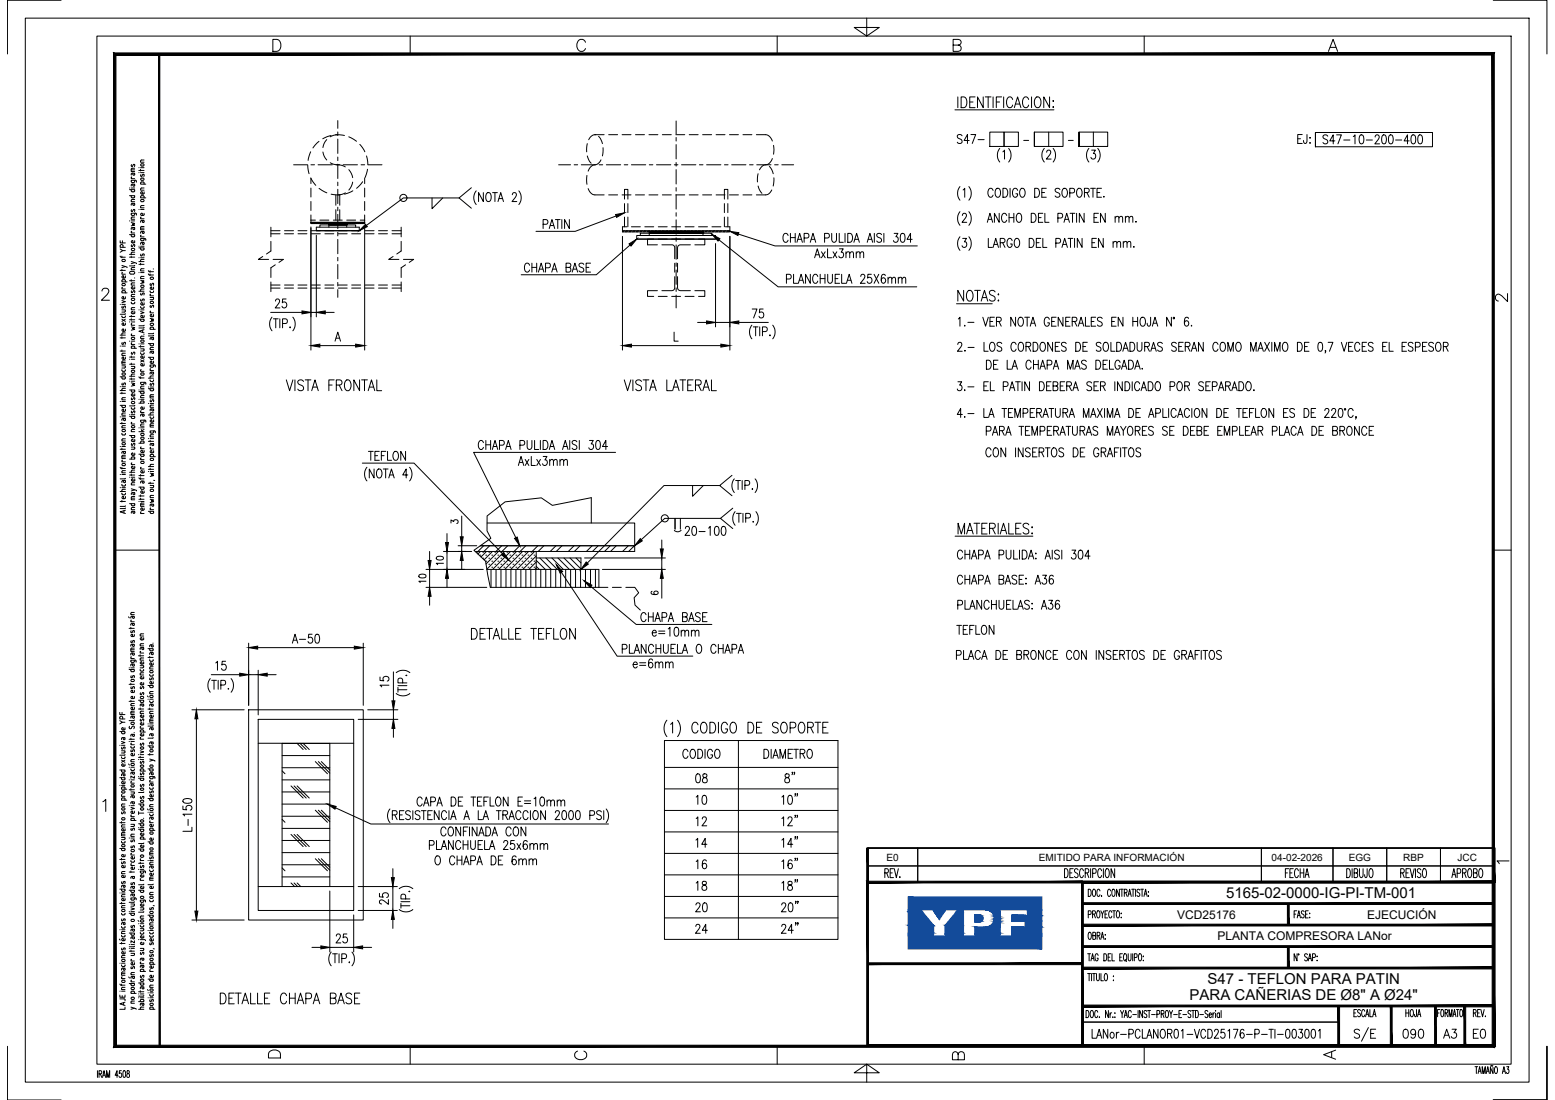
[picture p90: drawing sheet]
<svg xmlns="http://www.w3.org/2000/svg" width="420mm" height="297mm" viewBox="0 0 420 297" stroke-linecap="round" stroke-linejoin="round" font-family="sans-serif">
<defs><g id="words">
<g font-size="4.1">
<text x="331.3" y="242.6">5165-02-0000-IG-PI-TM-001</text>
<text x="326.3" y="265.8">S47 - TEFLON PARA PATIN</text>
<text x="321.4" y="270.2">PARA CAÑERIAS DE Ø8&quot; A Ø24&quot;</text>
</g>
<g font-size="3.2">
<text x="318" y="248.1">VCD25176</text>
<text x="369.4" y="248.1">EJECUCIÓN</text>
<text x="329" y="253.9">PLANTA COMPRESORA LANor</text>
</g>
<g font-size="2.7">
<text x="239.5" y="232.4">E0</text>
<text x="280.7" y="232.4">EMITIDO PARA INFORMACIÓN</text>
<text x="343.6" y="232.4">04-02-2026</text>
<text x="364.4" y="232.4">EGG</text>
<text x="379.2" y="232.4">RBP</text>
<text x="393.8" y="232.4">JCC</text>
</g>
</g></defs>
<!-- layer: AESA-Cotas -->
<g fill="none" stroke="#000" stroke-width=".27">
<path d="M116.7 53.5v2.9l2.9-2.9M124 53.5h-15l-10 7.4M127.4 50.7l-3.4 2.8 3.4 2.7M128.7 51.5a2.88 2.88 0 0 0 0 3.7M130.6 52v2.4l-1.3-2.4v2.4M131.6 52.1l.2-.1a1.32 1.32 0 0 1 1 1 1.32 1.32 0 0 1-.4 1.3l-.2 .1a1.32 1.32 0 0 1-1-1 1.32 1.32 0 0 1 .4-1.3zM133.1 52h1.3M133.7 52v2.4M134.6 54.4l.7-2.4 .7 2.4M134.8 53.6h1M138.4 52.6l.4-.6 .6 .1 .1 .4-.2 .8-1 1.1h1.3M140.2 51.5a2.95 2.95 0 0 1 0 3.7"/>
<path d="M150.1 59.3h1.2M150.7 59.3v2.4M151.8 59.3v2.4M153.8 59.3v2.4l-1.3-2.4v2.4M166.5 58.3l-11.1 4.2h-10.6M84 61.3v33.2M85.5 63.5v22.1M98.5 61.3v33.2M143.1 71.6a.71 .71 0 0 0-.9-.5 .71 .71 0 0 0-.5 .9v.5a.71 .71 0 0 0 .5 1 .71 .71 0 0 0 .9-.6M143.7 71.1v2.4M143.7 72.2h1.3M145 71.1v2.4"/>
<path d="M145.5 73.5l.7-2.4 .8 2.4M145.8 72.7h.9M146.7 60.6l1.1-.1 .2-.4-.2-.7-1.1-.1v2.4M147.4 72.3l1.1-.1 .2-.3-.2-.7-1.1-.1v2.4M148.4 61.7l.7-2.4 .8 2.4M148.7 60.9h.9M149.1 73.5l.7-2.4 .7 2.4M149.4 72.7h.9M153 72.2l1.1-.1 .1-.4-.1-.5-1.1-.1v2.4h.8l.3-.3 .1-.5-.4-.5M154.6 73.5l.7-2.4 .8 2.4M154.9 72.7h.9M157.7 71.4a.65 .65 0 0 0-.8-.3 .65 .65 0 0 0-.4 .8l1 .5a.66 .66 0 0 1-.1 1.1 .66 .66 0 0 1-1-.4"/>
<path d="M158.4 72.2h.7M159.6 71.1h-1.2v2.4h1.2M168.2 63.8v30.7M170.2 66.2l-9.1 8h-20.3M193.3 65.8v22.5M194.3 64.8l15.9 12.7h37.5M197.2 63.8v30.7M199.5 63.2l9.9 3.2h38.5M212.5 75.3l1.1-.1 .2-.3-.2-.7-1.1-.1v2.4M212.9 63.6a.71 .71 0 0 0-.8-.6 .71 .71 0 0 0-.5 .9v.6a.71 .71 0 0 0 .5 .9 .71 .71 0 0 0 .8-.5M213.6 63v2.4M213.6 64.2h1.3"/>
<path d="M214.4 74.1v2.4h1.1M214.9 63v2.4M215.3 65.4l.8-2.4 .7 2.4M215.6 64.6h.9M215.7 76.5l.8-2.4 .7 2.4M216 75.7h.9M217.3 64.3l1.1-.1 .2-.4-.2-.7-1.1-.1v2.4M218.9 65.4l.8-2.4 .7 2.4M218.9 74.1v2.4l-1.2-2.4v2.4M219.2 64.6h.9M220.1 69.6l.7-2.4 .8 2.4M220.4 68.8h.9"/>
<path d="M221 74.7a.65 .65 0 0 0-1.1-.5 1.63 1.63 0 0 0 .2 2.3 .7 .7 0 0 0 .9-.6M221.6 74.1v2.4M221.6 75.2h1.3M222 68l1 1.6M222.8 64.3l1.1-.1 .2-.4-.2-.7-1.1-.1v2.4M222.9 74.1v2.4M223 68l-1 1.6M223.6 67.2v2.4h1.1M223.6 74.1v1.7a.64 .64 0 0 0 .7 .7 .64 .64 0 0 0 .6-.7v-1.7M224.7 63v1.7a.65 .65 0 0 0 .7 .7 .65 .65 0 0 0 .6-.7v-1.7M225.1 68l1 1.6M225.7 75.2h.7"/>
<path d="M226.1 68l-1 1.6M226.8 63v2.4h1.1M226.8 67.2h1l-.5 .9a.71 .71 0 0 1 .6 1.1 .71 .71 0 0 1-1.2-.1M226.9 74.1h-1.2v2.4h1.2M227.4 74.1v2.4h1.1M228.3 63v2.4M228.6 68.5l.4-.5 .5 .1 .1 1.5M228.6 68v1.6M228.7 76.5l.7-2.4 .8 2.4M229 75.7h.9M229.1 63a1.28 1.28 0 0 1 1.3 .8 1.28 1.28 0 0 1-.4 1.5l-.9 .1zM229.6 68.5l.5-.5 .4 .1 .1 1.5"/>
<path d="M230.7 65.4l.8-2.4 .7 2.4M231 64.6h.9M231.4 68.5l.4-.5 .5 .1 .1 1.5M231.4 68v1.6M232.4 68.5l.4-.5 .5 .1 .1 1.5M232.6 74.7l.3-.6h.4l.4 .4-.3 .8-.9 1.2h1.3M234.3 65.4l.8-2.4 .7 2.4M234.6 64.6h.9M235.4 74.1h-.9l-.1 1a.74 .74 0 0 1 1 .1 .74 .74 0 0 1 0 1 .74 .74 0 0 1-1 .1l-.1-.3M236.2 74.1l1.2 2.4M236.2 63v2.4M237.4 74.1l-1.2 2.4"/>
<path d="M238.2 63.4a.65 .65 0 0 0-.8-.4 .65 .65 0 0 0-.4 .8l1 .6a.66 .66 0 0 1-.1 1 .66 .66 0 0 1-1-.3M238.8 63v2.4M239.2 74.4l-.1-.2-.4-.1a1.46 1.46 0 0 0 0 2.4 .69 .69 0 0 0 .6-1 .69 .69 0 0 0-1.1-.2l-.1 .4M239.9 75.3l.5-.4 .5 .1 .1 1.5M239.9 74.9v1.6M241 75.3l.4-.4 .5 .1 .1 1.5M241.6 63h1l-.5 .9a.71 .71 0 0 1 .5 1.1 .71 .71 0 0 1-1.2 0M242.7 75.3l.5-.4 .4 .1 .1 1.5M242.7 74.9v1.6M243.5 63.1l.5-.1a1.58 1.58 0 0 1 0 2.4h-.2a1.8 1.8 0 0 1-.3-2.3zM243.7 75.3l.5-.4 .4 .1 .1 1.5M246.5 64.6h-1.4l.9-1.6v2.4"/>
<path d="M73.1 84.4h8.5M73.5 85.6a2.95 2.95 0 0 0 0 3.7M73.9 86.1h1.3M74.4 81.3l.4-.6h.4l.3 .5-.2 .8-.9 1.1h1.2M74.5 86.1v2.4M75.6 86.1v2.4M76.3 87.4l1.2-.1 .1-.4-.1-.7-1.2-.1v2.4M77.3 80.7h-.9l-.1 1.1a.74 .74 0 0 1 1 0 .74 .74 0 0 1 0 1.1 .74 .74 0 0 1-1 0l-.1-.2M78.4 88.3v.2zM79.1 85.6a2.95 2.95 0 0 1 0 3.7M84 84.4h1.5M86.4 93.3h9.7"/>
<path d="M87.9 84.4h2.4M90.5 92.1l.8-2.4 .7 2.4M90.8 91.3h.9M170.6 93.3h24.2M182.1 89.7v2.4h1.1M188.5 87.1h2.4M193.3 87.1h3.9M199.6 87.1h8M203.2 87.8a2.95 2.95 0 0 0 0 3.7M203.2 83.4h1.3l-.9 2.5M203.5 88.3h1.3M204.2 88.3v2.4"/>
<path d="M205.3 88.3v2.4M206 89.5h.8a.66 .66 0 0 0 .5-.6 .66 .66 0 0 0-.5-.6h-.8v2.4M206.2 83.4h-.9l-.1 1.1a.73 .73 0 0 1 1 .1 .73 .73 0 0 1 0 1 .73 .73 0 0 1-1 0l-.1-.2M208 90.5v.2zM208.8 87.8a2.95 2.95 0 0 1 0 3.7M130.6 119.5a.64 .64 0 0 0-1-.4 1.61 1.61 0 0 0 .2 2.3 .71 .71 0 0 0 .8-.6M131.3 118.9v2.5M132.6 118.9v2.5M142.4 118.9v1.8a.65 .65 0 0 0 .7 .7 .65 .65 0 0 0 .6-.7v-1.8M144.4 118.9v2.5h1.2M146 118.9v2.5M146.7 118.9a1.3 1.3 0 0 1 1.4 .9 1.3 1.3 0 0 1-.4 1.4l-1 .2z"/>
<path d="M153.9 118.9v2.5M155.9 119.3a.64 .64 0 0 0-.9-.4 .64 .64 0 0 0-.3 .9l1 .5a.66 .66 0 0 1-.2 1.1 .66 .66 0 0 1-.9-.4M156.5 118.9v2.5M159.3 118.9h1l-.6 1a.71 .71 0 0 1 .6 1.1 .71 .71 0 0 1-1.2-.1M161.2 119.1l.5-.2a1.6 1.6 0 0 1 0 2.5h-.2a1.8 1.8 0 0 1-.3-2.3zM97.9 125.1h14l24 24.5M99.1 126.2a2.95 2.95 0 0 0 0 3.7M99.5 121.9h1.3M100.2 121.9v2.4M101.1 126.6v2.5l-1.3-2.5v2.5M101.3 123h.7M102.1 126.8l.2-.2a1.32 1.32 0 0 1 1 1 1.32 1.32 0 0 1-.5 1.4l-.2 .1a1.32 1.32 0 0 1-1-1 1.32 1.32 0 0 1 .5-1.3z"/>
<path d="M102.5 121.9h-1.2v2.4h1.2M103 123h.8M103.6 126.6h1.3M104.2 126.6v2.5M104.2 121.9h-1.2v2.4M104.7 121.9v2.4h1.1M105.1 129.1l.7-2.5 .7 2.5M105.3 128.3h.9M106.6 122l.1-.1a1.31 1.31 0 0 1 1 1 1.31 1.31 0 0 1-.4 1.3l-.2 .1a1.3 1.3 0 0 1-1-1 1.3 1.3 0 0 1 .5-1.3zM109.6 121.9v2.4l-1.3-2.4v2.4M110.2 128.3h-1.4l.9-1.7v2.5M110.7 126.2a2.88 2.88 0 0 1 0 3.7"/>
<path d="M124.8 139.4v5.6M131.3 120.1h1.3M133 121.4l.8-2.5 .7 2.5M133.3 120.6h.9M135 120.2l1.1-.1 .1-.3v-.6l-.4-.3h-.8v2.5M136.6 121.4l.8-2.5 .7 2.5M136.9 120.6h.9M140.1 125.7l.7-2.4 .7 2.4M140.3 124.9h.9M140.5 120.2l1.1-.1 .2-.3-.1-.6-.4-.3h-.8v2.5M141.9 124.1l1 1.6M142.9 124.1l-1 1.6"/>
<path d="M143.6 123.3v2.4h1.1M145 124.1l1 1.6M146 124.1l-1 1.6M146.8 123.3h1l-.6 .9a.71 .71 0 0 1 .6 1.1 .71 .71 0 0 1-1.2-.1M148.4 121.4l.7-2.5 .8 2.5M148.5 124.5l.5-.4 .5 .1v1.5M148.5 124.1v1.6M148.7 120.6h.9M149.5 124.5l.5-.4 .5 .1 .1 1.5M151.3 124.5l.4-.4 .5 .1 .1 1.5M151.3 124.1v1.6M152 121.4l.7-2.5 .8 2.5"/>
<path d="M152.3 120.6h.9M152.3 124.5l.5-.4 .4 .1 .1 1.5M164.2 120.6h-1.4l.9-1.7v2.5M166.3 122.2h-38.3l11.4 23M182.4 140v2.9M183.8 140v2.9M187.1 131.1v2.9l2.9-2.9M194.5 131.1h-15.1l-20.7 20.9M194.7 140h-15.1l-6.3 5.7M197.8 128.4l-3.3 2.7 3.3 2.8M198 137.2l-3.3 2.8 3.3 2.7M198.4 129.3a2.88 2.88 0 0 0 0 3.7"/>
<path d="M198.6 138.2a2.95 2.95 0 0 0 0 3.6M198.8 129.8h1.3M199 138.6h1.3M199.4 129.8v2.4M199.6 138.6v2.4M200.5 129.8v2.4M200.7 138.6v2.4M201.3 131l1.1-.1 .2-.3-.2-.7-1.1-.1v2.4M201.5 139.9h.8l.4-.2 .1-.6-.2-.4-1.1-.1v2.4M203.3 132v.2zM204 129.3a2.88 2.88 0 0 1 0 3.7M204.3 138.2a2.95 2.95 0 0 1 0 3.6"/>
<path d="M113.3 155.3l.7-.3a.84 .84 0 0 1 1.1 .6 1.25 1.25 0 0 1-1.9 0zM115.1 157h-1.9l.3 .3M115.1 153.8h15.5M115.1 158.6h16.4M116.1 148.9v2.4M116.1 153.8v4.8M118 150.4l.7-.2a.83 .83 0 0 1 1.1 .6 1.16 1.16 0 0 1-1.9-.1zM119.8 152.1h-1.9l.4 .4M119.8 148.9h7.6M120.8 144.1v2.4M120.8 148.9v4.9M120.8 156.2v2.4"/>
<path d="M121.9 141.2v-.8l.7 .5a.57 .57 0 0 1 .9-.5 .57 .57 0 0 1-.1 1M123.8 147.4h5M124.8 147.4v1.5M124.8 151.3v2.5M150.3 152.5l16.5 24.7h20.4M157.8 156.8l14.1 11.8h20.4M157.9 150.7h21.9M162.8 153.8h17M176.2 159.7l-.3 .4a1.14 1.14 0 0 0 1.9-.1 .57 .57 0 0 0-.7-.4 .57 .57 0 0 0-.4 .7l.5 .3M178.8 145.8v2.4M178.8 150.7v3.1M178.8 156.2v5.3"/>
<path d="M184 143.2a1.28 1.28 0 0 1-1.8 0M185.2 142.7l.1-.3a.58 .58 0 0 1 .8-.1 .58 .58 0 0 1 .1 .8l-1.1 1.5h1.3M187.2 142.3l.5-.2a1.6 1.6 0 0 1 0 2.5h-.2a1.8 1.8 0 0 1-.3-2.3zM188.9 143.5h1.6M191.5 142.6l.4-.5v2.5M193.3 142.3l.4-.2a1.56 1.56 0 0 1 0 2.5h-.1a1.8 1.8 0 0 1-.3-2.3zM195.1 142.3l.5-.2a1.6 1.6 0 0 1 0 2.5h-.2a1.8 1.8 0 0 1-.3-2.3zM203.4 140.9h.2zM58.3 179l.5-.4v2.4M61 178.6h-1l-.1 1a.74 .74 0 0 1 1.1 .1 .74 .74 0 0 1 0 1 .74 .74 0 0 1-1.1 0v-.2M67.2 173.7v16.8M69.6 174.9h26.1"/>
<path d="M79 173.7l.7-2.4 .8 2.4M79.3 172.9h.9M80.9 172.6h1.7M84.3 171.3h-.9l-.1 1a.74 .74 0 0 1 1 .1 .74 .74 0 0 1 0 1 .74 .74 0 0 1-1 0l-.1-.2M85.3 171.4l.5-.1a1.58 1.58 0 0 1 0 2.4h-.2a1.8 1.8 0 0 1-.3-2.3zM98.1 173.7v16.8M116.1 161v2.4M168.1 175.3l1.1-.2 .2-.3-.2-.7-1.1-.1v2.4M170.1 174v2.4h1.1M171.1 179.4h1.1l-.2-.5a.52 .52 0 0 0-.8 .2l-.1 .6a.67 .67 0 0 0 .7 .7l.4-.4M171.3 176.4l.8-2.4 .7 2.4M171.6 175.6h1"/>
<path d="M172.8 179h1.7M172.8 179.7h1.7M174.6 166a.72 .72 0 0 0-.9-.6 .72 .72 0 0 0-.5 1v.5a.72 .72 0 0 0 .5 .9 .72 .72 0 0 0 .9-.5M174.6 174v2.4l-1.3-2.4v2.4M175.2 165.4v2.5M175.2 166.6h1.3M176.2 170.9h1.1l-.2-.6a.79 .79 0 0 0-.9 .5 .79 .79 0 0 0 .5 1l.6-.3M176.3 178.3l-.1-.2-.4-.2a1.44 1.44 0 0 0 .1 2.5 .72 .72 0 0 0 .5-.9 .72 .72 0 0 0-.9-.5l-.3 .6M176.5 165.4v2.5M176.6 174.6a.71 .71 0 0 0-.9-.6 .71 .71 0 0 0-.5 .9v.6a.71 .71 0 0 0 .5 .9 .71 .71 0 0 0 .9-.6M177 167.9l.7-2.5 .7 2.5M177.1 179.2l.4-.4 .5 .1 .1 1.5"/>
<path d="M177.1 178.8v1.6M177.2 167h1M177.2 174v2.4M177.2 175.1h1.3M178 170.4h1.6M178 171.1h1.6M178.1 179.2l.4-.4 .5 .1 .1 1.5M178.5 174v2.4M178.9 166.7h.8a.67 .67 0 0 0 .5-.6 .67 .67 0 0 0-.5-.7h-.8v2.5M179.3 174v1.7a.65 .65 0 0 0 .6 .7 .65 .65 0 0 0 .7-.7v-1.7M179.8 179.2l.5-.4 .4 .1 .1 1.5M179.8 178.8v1.6"/>
<path d="M180.6 169.8l.4-.4v2.4M180.6 167.9l.7-2.5 .7 2.5M180.8 167h.9M180.8 179.2l.5-.4 .5 .1 .1 1.5M181.3 175.1h.7M182.4 169.5l.5-.1a1.58 1.58 0 0 1 0 2.4h-.2a1.8 1.8 0 0 1-.3-2.3zM182.5 174h-1.2v2.4h1.2M183 174v2.4h1.1M184.1 170.7l.4-.5 .5 .1 .1 1.5M184.1 170.2v1.6M184.3 176.4l.8-2.4 .7 2.4M184.4 166.6l1.1-.1 .2-.4-.2-.5-1.1-.2v2.5h.9a.67 .67 0 0 0 .4-.7 .67 .67 0 0 0-.4-.6"/>
<path d="M184.6 175.6h.9M185.1 170.7l.4-.5 .5 .1 .1 1.5M186.1 167.9l.7-2.5 .8 2.5M186.4 167h.9M186.8 170.7l.5-.5 .4 .1 .1 1.5M186.8 170.2v1.6M187.8 170.7l.5-.5 .5 .1v1.5M188.5 174.1l.2-.1a1.3 1.3 0 0 1 1 1 1.3 1.3 0 0 1-.5 1.3l-.2 .1a1.3 1.3 0 0 1-1-1 1.3 1.3 0 0 1 .5-1.3zM189.2 165.8a.64 .64 0 0 0-.8-.4 .64 .64 0 0 0-.4 .8l1 .6a.66 .66 0 0 1-.1 1 .66 .66 0 0 1-1-.3M189.8 166.6h.8M191.1 165.4h-1.3v2.5h1.3M193.5 174.6a.72 .72 0 0 0-.9-.6 .72 .72 0 0 0-.5 .9v.6a.72 .72 0 0 0 .5 .9 .72 .72 0 0 0 .9-.6"/>
<path d="M194.1 175.1h1.3M194.1 174v2.4M195.4 174v2.4M195.9 176.4l.7-2.4 .7 2.4M196.1 175.6h.9M197.8 175.3h.8a.66 .66 0 0 0 .5-.7 .66 .66 0 0 0-.5-.6h-.8v2.4M199.5 176.4l.7-2.4 .7 2.4M199.7 175.6h.9M51.9 191.7h14.1M53.1 194.1v51.9M56.8 183.2a2.95 2.95 0 0 0 0 3.7M57.1 182.2h7.7"/>
<path d="M57.2 183.7h1.3M57.8 183.7v2.4M58.9 183.7v2.4M59.7 185h.8a.67 .67 0 0 0 .5-.7 .67 .67 0 0 0-.5-.6h-.8v2.4M61.7 185.9v.2zM62.4 183.2a2.95 2.95 0 0 1 0 3.7M67.2 182.2h2.6M69.8 181v12M72.2 182.2h2.4M96.8 194.3h10.7M99.4 191.7h8.1M102.7 182.8v1h1a.74 .74 0 0 1 .1-1 .74 .74 0 0 1 1 0 .74 .74 0 0 1 .1 1l-.3 .1"/>
<path d="M105.1 185h-2.4l.4 .5M106.3 181.4v7.9M106.3 191.7v2.6M106.3 196.7v2.4M107.1 187.3a2.95 2.95 0 0 0 3.6 0M107.1 181.6a2.95 2.95 0 0 1 3.6 0M107.5 186.3h2.4M107.5 185.6v1.3M107.5 185.2h2.4M108.8 184.4v-.8a.66 .66 0 0 0-.6-.5 .66 .66 0 0 0-.7 .5v.8h2.4M109.7 182.4h.2zM49.4 217.7v.9l1.1 .1a.75 .75 0 0 1 0-1 .75 .75 0 0 1 1.1 0 .75 .75 0 0 1 0 1l-.2 .1"/>
<path d="M49.6 215.9l.9-.3a1.08 1.08 0 0 1 1.4 .8 1.6 1.6 0 0 1-2.5 0zM51.9 219.9h-2.5l.5 .4M90.7 218.2l9.5 4.3h64.2M105.4 218.4a2.88 2.88 0 0 0 0 3.7M109.1 218.9h-1.2v2.4h1.2M110.9 219.3a.65 .65 0 0 0-.8-.4 .65 .65 0 0 0-.4 .8l1 .6a.66 .66 0 0 1-.1 1 .66 .66 0 0 1-1-.3M111.5 218.9v2.4M113.5 219.3a.65 .65 0 0 0-.8-.4 .65 .65 0 0 0-.4 .8l1 .6a.66 .66 0 0 1-.1 1 .66 .66 0 0 1-1-.3M113.8 218.9h1.3M114.1 215.8a.65 .65 0 0 0-1-.4 1.63 1.63 0 0 0 .1 2.3 .7 .7 0 0 0 .9-.6M114.4 217.7l.8-2.5 .7 2.5M114.5 218.9v2.4"/>
<path d="M114.7 216.8h.9M116.4 216.5h.8a.66 .66 0 0 0 .5-.6 .66 .66 0 0 0-.5-.7h-.8v2.5M116.8 218.9h-1.2v2.4h1.2M118 217.7l.8-2.5 .7 2.5M118.3 216.8h.9M118.6 218.9v2.4l-1.3-2.4v2.4M120.6 219.5a.64 .64 0 0 0-.9-.5 1.61 1.61 0 0 0 .1 2.3 .71 .71 0 0 0 .8-.5M121.3 218.9v2.4M121.9 215.2a1.3 1.3 0 0 1 1.3 .8 1.3 1.3 0 0 1-.4 1.5l-.9 .2zM123.8 216.4h.8M125 215.2h-1.2v2.5h1.2M127.3 215.2h1.2"/>
<path d="M127.9 215.2v2.5M129 216.4h.7M129.2 218.9v2.4h1.1M130.2 215.2h-1.2v2.5h1.2M130.7 216.4h.8M132 215.2h-1.3v2.5M132.4 215.2v2.5h1.1M134.1 218.9h1.3M134.3 215.4l.1-.2a1.3 1.3 0 0 1 1 1 1.3 1.3 0 0 1-.4 1.3l-.2 .2a1.33 1.33 0 0 1-1-1 1.33 1.33 0 0 1 .5-1.3zM134.7 218.9v2.4M137.3 215.2v2.5l-1.3-2.5v2.5M140 216.4h.7"/>
<path d="M140.7 219.5a.64 .64 0 0 0-1-.5 1.61 1.61 0 0 0 .2 2.3 .71 .71 0 0 0 .8-.5M141.2 215.2h-1.2v2.5h1.2M141.7 216.3h1.7M141.7 217h1.7M142.7 219.5a.71 .71 0 0 0-.9-.6 .71 .71 0 0 0-.5 .9v.6a.71 .71 0 0 0 .5 .9 .71 .71 0 0 0 .9-.5M143.3 218.9v2.4M144.3 215.7l.5-.5v2.5M144.3 219l.2-.1a1.3 1.3 0 0 1 1 1 1.3 1.3 0 0 1-.4 1.3l-.2 .1a1.32 1.32 0 0 1-1-1 1.32 1.32 0 0 1 .4-1.3zM146.1 215.4l.5-.2a1.6 1.6 0 0 1 0 2.5h-.2a1.8 1.8 0 0 1-.3-2.3zM147.4 218.9v2.4l-1.3-2.4v2.4M147.8 216.5l.5-.5 .4 .2 .1 1.5M147.8 216v1.7"/>
<path d="M148.8 216.5l.5-.5 .4 .2 .1 1.5M150.1 219.5l.3-.6 .6 .1 .2 .4-.3 .8-.9 1.1h1.3M150.6 216.5l.4-.5 .5 .2 .1 1.5M150.6 216v1.7M151.6 216.5l.4-.5 .5 .2 .1 1.5M152.1 219l.4-.1a1.58 1.58 0 0 1 0 2.4h-.1a1.8 1.8 0 0 1-.3-2.3zM153.9 219l.5-.1a1.58 1.58 0 0 1 0 2.4h-.2a1.8 1.8 0 0 1-.3-2.3zM155.8 219l.4-.1a1.58 1.58 0 0 1 0 2.4h-.2a1.8 1.8 0 0 1-.2-2.3zM162.5 219.3a.65 .65 0 0 0-.8-.4 .65 .65 0 0 0-.4 .8l1 .6a.66 .66 0 0 1-.1 1 .66 .66 0 0 1-1-.3M163.1 218.9v2.4M163.8 218.4a2.95 2.95 0 0 1 0 3.7M50.8 221.3v1.6"/>
<path d="M51.9 223.4v1.1h-2.5M96.8 239.4h10.6M106 220.1l1.1-.2 .2-.3-.2-.6-1.1-.1v2.4M106.2 234.6v2.4M106.2 239.4v6.5M106.7 220.1l.6 1.2M107.9 240a2.95 2.95 0 0 1 3.6 0M107.9 220.1h.8M115.6 220.1h.7M116 228.2l1.1-.1 .2-.3-.2-.7-1.1-.1v2.4M117.9 231.2l.2-.1a1.29 1.29 0 0 1 1 1 1.29 1.29 0 0 1-.5 1.3l-.2 .1a1.32 1.32 0 0 1-1-.9 1.32 1.32 0 0 1 .5-1.4zM117.9 227v2.4h1.1"/>
<path d="M119.2 229.4l.8-2.4 .7 2.4M119.5 228.6h.9M120.5 223.9a.71 .71 0 0 0-.9-.6 .71 .71 0 0 0-.5 .9v.6a.71 .71 0 0 0 .5 .9 .71 .71 0 0 0 .9-.5M121.4 223.4l.2-.1a1.32 1.32 0 0 1 1 1 1.32 1.32 0 0 1-.4 1.3l-.2 .1a1.31 1.31 0 0 1-1-.9 1.31 1.31 0 0 1 .4-1.4zM121.8 221.3l.7-2.4 .7 2.4M122 220.5h1M122.5 227v2.4l-1.3-2.4v2.4M122.9 231.7a.72 .72 0 0 0-.9-.6 .72 .72 0 0 0-.5 .9v.6a.72 .72 0 0 0 .5 .9 .72 .72 0 0 0 .9-.5M123.5 231.1v2.4M123.5 232.3h1.3M124.5 223.3v2.4l-1.3-2.4v2.4M124.5 227.5a.65 .65 0 0 0-1-.4 1.63 1.63 0 0 0 .2 2.3 .71 .71 0 0 0 .8-.6"/>
<path d="M124.8 231.1v2.4M125.1 227v2.4M125.1 228.1h1.3M125.2 224.5h.7M125.3 233.5l.7-2.4 .7 2.4M125.3 221.3l.8-2.4 .7 2.4M125.5 232.7h.9M125.6 220.5h1M126.4 223.3h-1.2v2.4M126.4 227v2.4M126.9 223.3v2.4M127.2 227v1.7a.64 .64 0 0 0 .3 .6 .64 .64 0 0 0 .7 0l.2-.6v-1.7"/>
<path d="M127.2 232.4l1.1-.1 .2-.4-.2-.7-1.1-.1v2.4M128.9 233.5l.7-2.4 .7 2.4M128.9 223.3v2.4l-1.3-2.4v2.4M129.1 232.7h.9M129.2 228.1h.7M129.3 225.7l.8-2.4 .7 2.4M129.6 224.9h.9M130.4 227h-1.2v2.4h1.2M130.5 221.3l.8-2.4 .7 2.4M130.8 220.5h.9M130.9 227v2.4h1.1M131.3 223.3a1.3 1.3 0 0 1 1.3 .8 1.3 1.3 0 0 1-.4 1.5l-.9 .1z"/>
<path d="M132.2 229.4l.8-2.4 .7 2.4M132.5 228.6h.9M132.7 231.1a1.29 1.29 0 0 1 1.3 .8 1.29 1.29 0 0 1-.4 1.5l-.9 .1zM132.9 225.7l.8-2.4 .7 2.4M133.2 224.9h.9M134.7 232.3h.7M135.8 231.1h-1.1v2.4h1.1M135.9 220.1l1.1-.2 .2-.3-.2-.6-1.1-.1v2.4M136.1 227.5l.4-.5h.3l.4 .4-.3 .8-.9 1.2h1.3M136.5 220.1l.7 1.2M137.5 221.3l.8-2.4 .7 2.4M137.8 220.5h.9"/>
<path d="M138.1 223.9a.65 .65 0 0 0-1-.5 1.62 1.62 0 0 0 .2 2.3 .67 .67 0 0 0 .8-.5M139 227h-1l-.1 1a.73 .73 0 0 1 1 .1 .73 .73 0 0 1 0 1 .73 .73 0 0 1-1 .1l-.1-.3M139 223.4l.2-.1a1.32 1.32 0 0 1 1 1 1.32 1.32 0 0 1-.4 1.3l-.2 .1a1.32 1.32 0 0 1-1-1 1.32 1.32 0 0 1 .4-1.3zM139.4 231.5a.52 .52 0 0 0-.8-.3l-.2 .4a1.62 1.62 0 0 0 .5 1.9 .71 .71 0 0 0 .6-.8 .71 .71 0 0 0-.9-.5l-.3 .5M139.7 227.8l1 1.6M140.2 232.4l.5-.5 .4 .1 .1 1.5M140.2 231.9v1.6M140.7 227.8l-1 1.6M141.2 232.4l.5-.5 .4 .1 .1 1.5M142.1 223.3v2.4l-1.3-2.4v2.4M142.5 227.3a.52 .52 0 0 0-.9-.2l-.2 .3a1.62 1.62 0 0 0 .5 2 .71 .71 0 0 0 .6-.9 .71 .71 0 0 0-.9-.5l-.2 .6M143 232.4l.4-.5 .5 .1 .1 1.5"/>
<path d="M143 231.9v1.6M143.2 228.2l.5-.4 .4 .1 .1 1.5M143.2 227.8v1.6M144 232.4l.4-.5 .5 .1 .1 1.5M144.2 228.2l.5-.4 .4 .1 .1 1.5M146 228.2l.4-.4 .5 .1 .1 1.5M146 227.8v1.6M147 228.2l.4-.4 .5 .1 .1 1.5M159.4 220.2l1.1-.1 .2-.4-.2-.7-1.1-.1v2.4M51.9 248.4h14.1M84.3 255.8h2.4M89.1 240.6v16.5"/>
<path d="M89.1 255.8h6.5M89.5 257.1a2.91 2.91 0 0 0 0 3.7M89.9 257.6h1.2M90.5 257.6v2.4M90.9 252.8l.3-.6 .6 .1 .2 .4-.3 .8-.9 1.1h1.3M91.6 257.6v2.4M92.4 258.8l1.1-.1 .1-.3-.1-.7-1.1-.1v2.4M93.7 252.2h-.9l-.1 1a.74 .74 0 0 1 1 .1 .74 .74 0 0 1 0 1 .74 .74 0 0 1-1 .1l-.1-.2M94.3 259.9h.2zM95.1 257.1a2.91 2.91 0 0 1 0 3.7M95.6 247.1v10M96.8 245.9h10.6"/>
<path d="M98 255.8h2.4M102.5 241.2v1l1.1 .1a.73 .73 0 0 1 0-1 .73 .73 0 0 1 1 0 .73 .73 0 0 1 .1 1l-.2 .1M104.9 242.9v1.3l-1.7-1.2-.4 .1-.3 .3 .1 .5 .5 .2M106.2 248.3v2.4M107.9 245.6a2.95 2.95 0 0 0 3.6 0M108.3 244.6h2.4M108.3 244v1.2M108.3 243.5h2.4M109.6 242.7v-.8l-.2-.4h-.6l-.4 .1-.1 1.1h2.4M110.5 240.7h.2z"/>
<circle cx="109" cy="53.4" r=".96"/>
<circle cx="179.6" cy="140" r=".96"/>
</g>
<g fill="#000" stroke="#000" stroke-width=".27">
<path d="M166.3 57.9l2.4-.4-2.1 1.2zM98.8 60.5l.5 .7-2.2 1.1zM170 65.9l2-1.3-1.5 1.8zM192.4 63.3l2.1 1.2-.5 .6zM197.2 62.5l2.4 .3-.2 .8zM81.6 84l2.4 .4-2.4 .4zM84 93.3l2.4-.4v.8zM85.5 84.4l2.4-.4v.8zM96.1 92.9l2.4 .4-2.4 .4zM168.2 93.3l2.4-.4v.8zM190.9 86.7l2.4 .4-2.4 .4zM194.8 92.9l2.4 .4-2.4 .4z"/>
<path d="M197.2 87.1l2.4-.4v.8zM115.7 151.3h.8l-.4 2.5zM120.4 146.5h.8l-.4 2.4zM120.8 153.8l.4 2.4h-.8zM124.8 148.9l.4 2.4h-.8zM124.4 145h.8l-.4 2.4zM135.6 149.9l.6-.6 1.4 2zM139 145.4l.7-.4 .7 2.4zM150.3 152.5l1.7 1.8-.7 .5zM158.4 151.8l.6 .5-2 1.5zM157.8 156.8l2.1 1.2-.5 .7zM173 145.4l.5 .7-2 1.3z"/>
<path d="M178.4 148.2h.8l-.4 2.5zM178.8 153.8l.4 2.4h-.8zM67.2 174.9l2.4-.4v.8zM95.7 174.5l2.4 .4-2.4 .4zM116.1 158.6l.4 2.4h-.8zM53.1 191.7l.4 2.4h-.8zM64.8 181.8l2.4 .4-2.4 .4zM69.8 182.2l2.4-.4v.8zM106.3 194.3l.4 2.4h-.8zM105.9 189.3h.8l-.4 2.4zM88.5 217.1l2.3 .7-.3 .7zM105.7 237h.9l-.4 2.4z"/>
<path d="M52.7 246h.8l-.4 2.4zM86.7 255.4l2.4 .4-2.4 .4zM95.6 255.8l2.4-.4v.8zM106.2 245.9l.4 2.4h-.9z"/>
</g>
<!-- layer: AESA-Soportes -->
<g fill="none" stroke="#000" stroke-width=".27">
<path d="M84 60.1h14.5v.3h-14.5zM84.2 60.1l-.2 .2M84.4 60.1l-.3 .3M84.7 60.1l-.3 .3M84.9 60.1l-.3 .3M85.2 60.1l-.3 .3M85.4 60.1l-.3 .3M85.5 61.3h11.6v1h-11.6zM85.5 62.3h11.6M85.7 60.1l-.3 .3M85.9 60.1l-.3 .3M86.3 60.1l-.3 .3"/>
<path d="M86.4 61.3v-.6h9.7v.6M86.4 60.1l-.3 .3M86.8 60.1l-.3 .3M87 60.1l-.4 .3M87.3 60.1l-.3 .3M87.5 60.1l-.4 .3M87.8 60.1l-.3 .3M88 60.1l-.3 .3M88.3 60.1l-.3 .3M88.5 60.1l-.3 .3M88.8 60.1l-.3 .3M88.9 60.4h4.8v.3h-4.8z"/>
<path d="M88.9 60.4v.9M88.9 60.4h.1M88.9 60.6h.1M88.9 60.7h.1M89 60.4h.1M89 60.5h.1M89 60.6h.1M89 60.1l-.3 .3M89 60.7h.1M89.1 60.4h.1M89.1 60.5h.1M89.1 60.6h.1"/>
<path d="M89.2 60.4h.1M89.2 60.6h.1M89.2 60.7h.1M89.2 60.5h.1M89.3 60.4h.1M89.3 60.6h.1M89.3 60.7h.1M89.3 60.4l-.4 .3M89.3 60.5h.1M89.3 60.1l-.4 .5M89.4 60.4h.1M89.4 60.6h.1"/>
<path d="M89.4 60.7h.1M89.4 60.4l-.3 .3M89.5 60.4h.1M89.5 60.5h.1M89.5 60.6h.1M89.5 60.1l-.6 .6M89.6 60.4l-.4 .3M89.6 60.4h.1M89.6 60.5h.1M89.6 60.6h.1M89.7 60.4h.1M89.7 60.6h.1"/>
<path d="M89.7 60.7h.1M89.7 60.5h.1M89.8 60.4h.1M89.8 60.6h.1M89.8 60.7h.1M89.8 60.4l-.3 .3M89.9 60.1l-.3 .3M89.9 60.4h.1M89.9 60.5h.1M89.9 60.6h.1M89.9 60.7h.1M89.9 60.4l-.3 .3"/>
<path d="M90 60.4h.1M90 60.5h.1M90 60.6h.1M90 60.1l-.7 .6M90.1 60.4h.1M90.1 60.6h.1M90.1 60.7h.1M90.1 60.5h.1M90.2 60.4h.1M90.2 60.6h.1M90.2 60.7h.1M90.2 60.4l-.4 .3"/>
<path d="M90.3 60.4h.1M90.3 60.5h.1M90.3 60.6h.1M90.3 60.7h.1M90.3 60.4l-.3 .3M90.4 60.1l-.7 .6M90.4 60.4h.1M90.4 60.5h.1M90.4 60.6h.1M90.4 60.7h.1M90.4 60.4l-.3 .3M90.5 60.4h.1"/>
<path d="M90.5 60.5h.1M90.5 60.6h.1M90.5 60.1l-.3 .3M90.6 60.4h.1M90.6 60.6h.1M90.6 60.7h.1M90.6 60.5h.1M90.7 60.4h.1M90.7 60.6h.1M90.7 60.7h.1M90.8 60.4h.1M90.8 60.5h.1"/>
<path d="M90.8 60.6h.1M90.8 60.7h.1M90.8 60.4l-.3 .3M90.9 60.4h.1M90.9 60.5h.1M90.9 60.6h.1M90.9 60.1l-.7 .6M91 60.4h.1M91 60.6h.1M91 60.4l-.4 .3M91 60.5h.1M91.1 60.1l-.7 .6"/>
<path d="M91.1 60.4h.1M91.1 60.6h.1M91.1 60.7h.1M91.1 60.5h.1M91.2 60.4h.1M91.2 60.6h.1M91.2 60.7h.1M91.2 60.4l-.3 .3M91.3 60.4h.1M91.3 60.5h.1M91.3 60.6h.1M91.3 60.4l-.3 .3"/>
<path d="M91.3 60.7h.1M91.4 60.1l-.7 .6M91.4 60.4h.1M91.4 60.5h.1M91.4 60.6h.1M91.5 60.4l-.4 .3M91.5 60.4h.1M91.5 60.6h.1M91.5 60.7h.1M91.5 60.5h.1M91.6 60.1l-.4 .3M91.6 60.4h.1"/>
<path d="M91.6 60.6h.1M91.6 60.7h.1M91.7 60.4h.1M91.7 60.5h.1M91.7 60.6h.1M91.7 60.7h.1M91.7 60.4l-.3 .3M91.8 60.4h.1M91.8 60.5h.1M91.8 60.6h.1M91.9 60.4h.1M91.9 60.6h.1"/>
<path d="M91.9 60.7h.1M91.9 60.4l-.4 .3M91.9 60.1l-.7 .6M91.9 60.5h.1M92 60.4h.1M92 60.6h.1M92 60.7h.1M92 60.4l-.4 .3M92.1 60.4h.1M92.1 60.5h.1M92.1 60.6h.1M92.1 60.1l-.3 .3"/>
<path d="M92.1 60.7h.1M92.2 60.4h.1M92.2 60.5h.1M92.2 60.6h.1M92.2 60.7h.1M92.3 60.4h.1M92.3 60.5h.1M92.3 60.6h.1M92.4 60.4h.1M92.4 60.6h.1M92.4 60.4l-.4 .3M92.4 60.1l-.6 .6"/>
<path d="M92.4 60.5h.1M92.5 60.4h.1M92.5 60.6h.1M92.5 60.7h.1M92.5 60.4l-.4 .3M92.6 60.4h.1M92.6 60.5h.1M92.6 60.6h.1M92.6 60.1l-.7 .6M92.6 60.7h.1M92.7 60.4h.1M92.7 60.5h.1"/>
<path d="M92.7 60.6h.1M92.8 60.4h.1M92.8 60.6h.1M92.8 60.7h.1M92.8 60.4l-.4 .3M92.8 60.5h.1M92.9 60.4h.1M92.9 60.6h.1M92.9 60.7h.1M92.9 60.4l-.4 .3M92.9 60.5h.1M92.9 60.1l-.6 .6"/>
<path d="M93 60.4h.1M93 60.6h.1M93 60.7h.1M93 60.4l-.3 .3M93.1 60.4h.1M93.1 60.5h.1M93.1 60.6h.1M93.1 60.1l-.3 .3M93.1 60.7h.1M93.2 60.4h.1M93.2 60.5h.1M93.2 60.6h.1"/>
<path d="M93.3 60.4h.1M93.3 60.6h.1M93.3 60.7h.1M93.3 60.5h.1M93.4 60.4h.1M93.4 60.6h.1M93.4 60.7h.1M93.4 60.4l-.4 .3M93.5 60.4h.1M93.5 60.5h.1M93.5 60.1l-.7 .6M93.5 60.6h.1"/>
<path d="M93.5 60.7h.1M93.5 60.4l-.3 .3M93.6 60.4h.1M93.6 60.5h.1M93.6 60.6h.1M93.6 60.1l-.7 .6M93.6 60.7h.1M93.7 60.5l-.3 .2M93.7 60.6l-.1 .1M93.7 60.4v.9M94 60.1l-.7 .6M94.1 60.1l-.3 .3"/>
<path d="M94.5 60.1l-.3 .3M94.6 60.1l-.3 .3M95 60.1l-.3 .3M95.2 60.1l-.4 .3M95.5 60.1l-.3 .3M95.7 60.1l-.3 .3M96 60.1l-.3 .3M96.2 60.1l-.3 .3M96.5 60.1l-.3 .3M96.7 60.1l-.3 .3M97 60.1l-.3 .3M97.2 60.1l-.3 .3"/>
<path d="M97.6 60.1l-.4 .3M97.7 60.1l-.3 .3M98.1 60.1l-.4 .3M98.2 60.1l-.3 .3M98.5 60.1l-.2 .3M98.5 60.3l-.1 .1M168.2 62.3h29v.3h-29zM168.3 62.3l-.1 .1M168.7 62.3l-.4 .3M169.3 62.3l-.3 .3M169.6 62.3l-.3 .3M170.3 62.3l-.3 .3"/>
<path d="M170.6 62.3l-.3 .3M171.3 62.3l-.4 .3M171.6 62.3l-.3 .3M172 63.6h21.3v1h-21.3zM172 64.6h21.3M172.2 62.3l-.3 .3M172.6 62.3l-.3 .3M173 63h19.4v.6h-19.4zM173.2 62.3l-.3 .3M173.5 62.3l-.3 .3M174.2 62.3l-.3 .3M174.5 62.3l-.3 .3"/>
<path d="M175.2 62.3l-.3 .3M175.4 62.6v1h14.5v-1M175.5 62.6h.1M175.5 62.7h.1M175.5 62.9h.1M175.5 62.3l-.3 .3M175.6 62.7h.1M175.6 62.8h.1M175.6 62.9h.1M175.6 62.6l-.2 .1M175.6 62.6h.1M175.7 62.7h.1"/>
<path d="M175.7 62.8h.1M175.7 62.9h.1M175.7 62.6l-.3 .3M175.7 62.6h.1M175.8 62.7h.1M175.8 62.8h.1M175.8 62.9h.1M175.9 62.6h.1M175.9 62.7h.1M175.9 62.9h.1M175.9 62.8h.1M175.9 62.6l-.3 .4"/>
<path d="M176 62.6h.1M176 62.7h.1M176 62.9h.1M176.1 62.7h.1M176.1 62.8h.1M176.1 62.9h.1M176.1 62.6l-.4 .4M176.1 62.6h.1M176.1 62.3l-.6 .7M176.2 62.7h.1M176.2 62.8h.1M176.2 62.9h.1"/>
<path d="M176.3 62.6h.1M176.3 62.7h.1M176.3 62.9h.1M176.3 62.8h.1M176.3 62.6l-.3 .4M176.4 62.6h.1M176.4 62.7h.1M176.4 62.9h.1M176.4 62.8h.1M176.4 62.6l-.3 .4M176.5 62.3l-.6 .7M176.5 62.6h.1"/>
<path d="M176.5 62.7h.1M176.5 62.9h.1M176.6 62.7h.1M176.6 62.8h.1M176.6 62.9h.1M176.6 62.6l-.4 .4M176.6 62.6h.1M176.7 62.7h.1M176.7 62.8h.1M176.7 62.9h.1M176.7 62.6l-.3 .4M176.8 62.6h.1"/>
<path d="M176.8 62.7h.1M176.8 62.9h.1M176.8 62.8h.1M176.8 62.6l-.3 .4M176.9 62.6h.1M176.9 62.7h.1M176.9 62.9h.1M177 62.7h.1M177 62.8h.1M177 62.9h.1M177 62.6l-.4 .4M177 62.6h.1"/>
<path d="M177.1 62.7h.1M177.1 62.8h.1M177.1 62.9h.1M177.1 62.6l-.4 .4M177.1 62.3l-.3 .3M177.1 62.6h.1M177.2 62.7h.1M177.2 62.8h.1M177.2 62.9h.1M177.2 62.6l-.3 .4M177.3 62.6h.1M177.3 62.7h.1"/>
<path d="M177.3 62.9h.1M177.3 62.8h.1M177.4 62.6l-.4 .4M177.4 62.6h.1M177.4 62.7h.1M177.4 62.9h.1M177.4 62.3l-.3 .3M177.5 62.7h.1M177.5 62.8h.1M177.5 62.9h.1M177.5 62.6l-.4 .4M177.5 62.6h.1"/>
<path d="M177.6 62.7h.1M177.6 62.8h.1M177.6 62.9h.1M177.6 62.6l-.4 .4M177.7 62.6h.1M177.7 62.7h.1M177.7 62.9h.1M177.7 62.8h.1M177.7 62.6l-.3 .4M177.8 62.6h.1M177.8 62.7h.1M177.8 62.9h.1"/>
<path d="M177.9 62.7h.1M177.9 62.8h.1M177.9 62.9h.1M177.9 62.6l-.4 .4M177.9 62.6h.1M178 62.7h.1M178 62.8h.1M178 62.9h.1M178 62.6l-.4 .4M178.1 62.6h.1M178.1 62.7h.1M178.1 62.9h.1"/>
<path d="M178.1 62.3l-.3 .3M178.1 62.8h.1M178.2 62.6h.1M178.2 62.7h.1M178.2 62.9h.1M178.2 62.8h.1M178.2 62.6l-.3 .4M178.3 62.6h.1M178.3 62.7h.1M178.3 62.9h.1M178.4 62.7h.1M178.4 62.8h.1"/>
<path d="M178.4 62.9h.1M178.4 62.6l-.4 .4M178.4 62.3l-.6 .7M178.4 62.6h.1M178.5 62.7h.1M178.5 62.8h.1M178.5 62.9h.1M178.5 62.6l-.3 .4M178.6 62.6h.1M178.6 62.7h.1M178.6 62.9h.1M178.6 62.8h.1"/>
<path d="M178.6 62.6l-.3 .4M178.7 62.6h.1M178.7 62.7h.1M178.7 62.9h.1M178.8 62.7h.1M178.8 62.8h.1M178.8 62.9h.1M178.8 62.6l-.4 .4M178.8 62.6h.1M178.9 62.7h.1M178.9 62.8h.1M178.9 62.9h.1"/>
<path d="M178.9 62.6l-.4 .4M178.9 62.6h.1M179 62.7h.1M179 62.8h.1M179 62.9h.1M179 62.6l-.3 .4M179.1 62.6h.1M179.1 62.7h.1M179.1 62.9h.1M179.1 62.3l-.3 .3M179.1 62.8h.1M179.1 62.6l-.3 .4"/>
<path d="M179.2 62.6h.1M179.2 62.7h.1M179.2 62.9h.1M179.3 62.7h.1M179.3 62.8h.1M179.3 62.9h.1M179.3 62.6l-.4 .4M179.3 62.6h.1M179.4 62.7h.1M179.4 62.8h.1M179.4 62.9h.1M179.4 62.6l-.4 .4"/>
<path d="M179.4 62.3l-.3 .3M179.5 62.6h.1M179.5 62.7h.1M179.5 62.9h.1M179.5 62.8h.1M179.5 62.6l-.3 .4M179.6 62.6h.1M179.6 62.7h.1M179.6 62.9h.1M179.7 62.7h.1M179.7 62.8h.1M179.7 62.9h.1"/>
<path d="M179.7 62.6l-.4 .4M179.7 62.6h.1M179.8 62.7h.1M179.8 62.8h.1M179.8 62.9h.1M179.8 62.6l-.4 .4M179.9 62.6h.1M179.9 62.7h.1M179.9 62.9h.1M179.9 62.8h.1M179.9 62.6l-.3 .4M180 62.6h.1"/>
<path d="M180 62.7h.1M180 62.9h.1M180 62.8h.1M180 62.6l-.3 .4M180 62.3l-.3 .3M180.1 62.6h.1M180.1 62.7h.1M180.1 62.9h.1M180.2 62.7h.1M180.2 62.8h.1M180.2 62.9h.1M180.2 62.6l-.4 .4"/>
<path d="M180.2 62.6h.1M180.3 62.7h.1M180.3 62.8h.1M180.3 62.9h.1M180.3 62.6l-.4 .4M180.4 62.6h.1M180.4 62.7h.1M180.4 62.9h.1M180.4 62.3l-.3 .3M180.4 62.8h.1M180.4 62.6l-.3 .4M180.5 62.6h.1"/>
<path d="M180.5 62.7h.1M180.5 62.9h.1M180.6 62.7h.1M180.6 62.8h.1M180.6 62.9h.1M180.6 62.6l-.4 .4M180.6 62.6h.1M180.7 62.7h.1M180.7 62.8h.1M180.7 62.9h.1M180.7 62.6h.1M180.8 62.7h.1"/>
<path d="M180.8 62.8h.1M180.8 62.9h.1M180.8 62.6l-.3 .4M180.9 62.6h.1M180.9 62.7h.1M180.9 62.9h.1M180.9 62.8h.1M180.9 62.6l-.3 .4M181 62.6h.1M181 62.7h.1M181 62.9h.1M181 62.3l-.7 .7"/>
<path d="M181.1 62.7h.1M181.1 62.8h.1M181.1 62.9h.1M181.1 62.6h.1M181.2 62.7h.1M181.2 62.8h.1M181.2 62.9h.1M181.2 62.6l-.4 .4M181.3 62.6h.1M181.3 62.7h.1M181.3 62.9h.1M181.3 62.8h.1"/>
<path d="M181.3 62.6l-.3 .4M181.4 62.3l-.7 .7M181.4 62.6h.1M181.4 62.7h.1M181.4 62.9h.1M181.4 62.8h.1M181.4 62.6l-.3 .4M181.5 62.6h.1M181.5 62.7h.1M181.5 62.9h.1M181.6 62.7h.1M181.6 62.8h.1"/>
<path d="M181.6 62.9h.1M181.6 62.6l-.4 .4M181.6 62.6h.1M181.7 62.7h.1M181.7 62.8h.1M181.7 62.9h.1M181.8 62.6h.1M181.8 62.7h.1M181.8 62.9h.1M181.8 62.8h.1M181.8 62.6l-.3 .4M181.9 62.6h.1"/>
<path d="M181.9 62.7h.1M181.9 62.9h.1M182 62.7h.1M182 62.8h.1M182 62.9h.1M182 62.3l-.6 .7M182 62.6h.1M182.1 62.7h.1M182.1 62.8h.1M182.1 62.9h.1M182.1 62.6l-.4 .4M182.2 62.6h.1"/>
<path d="M182.2 62.7h.1M182.2 62.9h.1M182.2 62.8h.1M182.2 62.6l-.3 .4M182.3 62.6h.1M182.3 62.7h.1M182.3 62.9h.1M182.3 62.3l-.7 .7M182.4 62.7h.1M182.4 62.8h.1M182.4 62.9h.1M182.4 62.6l-.4 .4"/>
<path d="M182.4 62.6h.1M182.5 62.7h.1M182.5 62.8h.1M182.5 62.9h.1M182.5 62.6l-.4 .4M182.5 62.6h.1M182.6 62.7h.1M182.6 62.8h.1M182.6 62.9h.1M182.6 62.6l-.3 .4M182.7 62.6h.1M182.7 62.7h.1"/>
<path d="M182.7 62.9h.1M182.7 62.6l-.3 .4M182.7 62.8h.1M182.8 62.6h.1M182.8 62.7h.1M182.8 62.9h.1M182.9 62.6l-.4 .4M182.9 62.7h.1M182.9 62.8h.1M182.9 62.9h.1M182.9 62.6h.1M183 62.7h.1"/>
<path d="M183 62.8h.1M183 62.9h.1M183 62.3l-.3 .3M183 62.6h.1M183.1 62.7h.1M183.1 62.8h.1M183.1 62.9h.1M183.1 62.6l-.3 .4M183.2 62.6h.1M183.2 62.7h.1M183.2 62.9h.1M183.2 62.8h.1"/>
<path d="M183.2 62.6l-.3 .4M183.3 62.3l-.7 .7M183.3 62.6h.1M183.3 62.7h.1M183.3 62.9h.1M183.4 62.7h.1M183.4 62.8h.1M183.4 62.9h.1M183.4 62.6l-.4 .4M183.4 62.6h.1M183.5 62.7h.1M183.5 62.8h.1"/>
<path d="M183.5 62.9h.1M183.5 62.6l-.3 .4M183.6 62.6h.1M183.6 62.7h.1M183.6 62.9h.1M183.6 62.8h.1M183.6 62.6l-.3 .4M183.7 62.6h.1M183.7 62.7h.1M183.7 62.9h.1M183.7 62.8h.1M183.7 62.6l-.3 .4"/>
<path d="M183.8 62.6h.1M183.8 62.7h.1M183.8 62.9h.1M183.9 62.7h.1M183.9 62.8h.1M183.9 62.9h.1M183.9 62.6l-.4 .4M184 62.6h.1M184 62.7h.1M184 62.9h.1M184 62.3l-.4 .3M184 62.8h.1"/>
<path d="M184.1 62.6h.1M184.1 62.7h.1M184.1 62.9h.1M184.1 62.8h.1M184.1 62.6l-.3 .4M184.2 62.6h.1M184.2 62.7h.1M184.2 62.9h.1M184.3 62.7h.1M184.3 62.8h.1M184.3 62.9h.1M184.3 62.3l-.6 .7"/>
<path d="M184.3 62.6l-.4 .4M184.3 62.6h.1M184.4 62.7h.1M184.4 62.8h.1M184.4 62.9h.1M184.4 62.6l-.4 .4M184.5 62.6h.1M184.5 62.7h.1M184.5 62.9h.1M184.5 62.8h.1M184.5 62.6l-.3 .4M184.6 62.6h.1"/>
<path d="M184.6 62.7h.1M184.6 62.9h.1M184.7 62.7h.1M184.7 62.8h.1M184.7 62.9h.1M184.7 62.6l-.4 .4M184.7 62.6h.1M184.8 62.7h.1M184.8 62.8h.1M184.8 62.9h.1M184.8 62.6l-.4 .4M184.8 62.6h.1"/>
<path d="M184.9 62.7h.1M184.9 62.8h.1M184.9 62.9h.1M184.9 62.6l-.3 .4M184.9 62.3l-.3 .3M185 62.6h.1M185 62.7h.1M185 62.9h.1M185 62.8h.1M185 62.6l-.3 .4M185.1 62.6h.1M185.1 62.7h.1"/>
<path d="M185.1 62.9h.1M185.2 62.7h.1M185.2 62.8h.1M185.2 62.9h.1M185.2 62.6l-.4 .4M185.2 62.6h.1M185.3 62.3l-.3 .3M185.3 62.7h.1M185.3 62.8h.1M185.3 62.9h.1M185.3 62.6l-.3 .4M185.4 62.6h.1"/>
<path d="M185.4 62.7h.1M185.4 62.9h.1M185.4 62.8h.1M185.4 62.6l-.3 .4M185.5 62.6h.1M185.5 62.7h.1M185.5 62.9h.1M185.5 62.8h.1M185.5 62.6l-.3 .4M185.6 62.6h.1M185.6 62.7h.1M185.6 62.9h.1"/>
<path d="M185.7 62.7h.1M185.7 62.8h.1M185.7 62.9h.1M185.7 62.6l-.4 .4M185.7 62.6h.1M185.8 62.7h.1M185.8 62.8h.1M185.8 62.9h.1M185.8 62.6l-.3 .4M185.9 62.6h.1M185.9 62.7h.1M185.9 62.9h.1"/>
<path d="M185.9 62.3l-.3 .3M185.9 62.8h.1M186 62.6h.1M186 62.7h.1M186 62.9h.1M186.1 62.7h.1M186.1 62.8h.1M186.1 62.9h.1M186.1 62.6l-.4 .4M186.1 62.6h.1M186.2 62.7h.1M186.2 62.8h.1"/>
<path d="M186.2 62.9h.1M186.2 62.6l-.4 .4M186.2 62.3l-.6 .7M186.3 62.6h.1M186.3 62.7h.1M186.3 62.9h.1M186.3 62.8h.1M186.3 62.6l-.3 .4M186.4 62.6h.1M186.4 62.7h.1M186.4 62.9h.1M186.5 62.7h.1"/>
<path d="M186.5 62.8h.1M186.5 62.9h.1M186.5 62.6l-.4 .4M186.5 62.6h.1M186.6 62.7h.1M186.6 62.8h.1M186.6 62.9h.1M186.6 62.6h.1M186.7 62.7h.1M186.7 62.8h.1M186.7 62.9h.1M186.7 62.6l-.3 .4"/>
<path d="M186.8 62.6h.1M186.8 62.7h.1M186.8 62.9h.1M186.8 62.8h.1M186.9 62.6h.1M186.9 62.7h.1M186.9 62.9h.1M186.9 62.3l-.7 .7M187 62.7h.1M187 62.8h.1M187 62.9h.1M187 62.6l-.4 .4"/>
<path d="M187 62.6h.1M187.1 62.7h.1M187.1 62.8h.1M187.1 62.9h.1M187.1 62.6l-.3 .4M187.2 62.6h.1M187.2 62.7h.1M187.2 62.9h.1M187.2 62.8h.1M187.2 62.3l-.7 .7M187.2 62.6l-.3 .4M187.3 62.6h.1"/>
<path d="M187.3 62.7h.1M187.3 62.9h.1M187.3 62.8h.1M187.3 62.6l-.3 .4M187.4 62.6h.1M187.4 62.7h.1M187.4 62.9h.1M187.5 62.7h.1M187.5 62.8h.1M187.5 62.9h.1M187.5 62.6l-.4 .4M187.5 62.6h.1"/>
<path d="M187.6 62.7h.1M187.6 62.8h.1M187.6 62.9h.1M187.7 62.6h.1M187.7 62.7h.1M187.7 62.9h.1M187.7 62.8h.1M187.7 62.6l-.3 .4M187.8 62.6h.1M187.8 62.7h.1M187.8 62.9h.1M187.9 62.7h.1"/>
<path d="M187.9 62.8h.1M187.9 62.9h.1M187.9 62.6l-.4 .4M187.9 62.3l-.6 .7M187.9 62.6h.1M188 62.7h.1M188 62.8h.1M188 62.9h.1M188 62.6l-.4 .4M188 62.6h.1M188.1 62.7h.1M188.1 62.8h.1"/>
<path d="M188.1 62.9h.1M188.1 62.6l-.3 .4M188.2 62.6h.1M188.2 62.7h.1M188.2 62.9h.1M188.2 62.3l-.3 .3M188.3 62.7h.1M188.3 62.8h.1M188.3 62.9h.1M188.3 62.6l-.4 .4M188.3 62.6h.1M188.4 62.7h.1"/>
<path d="M188.4 62.8h.1M188.4 62.9h.1M188.4 62.6l-.4 .4M188.4 62.6h.1M188.5 62.7h.1M188.5 62.8h.1M188.5 62.9h.1M188.6 62.6h.1M188.6 62.7h.1M188.6 62.9h.1M188.6 62.8h.1M188.6 62.6l-.3 .4"/>
<path d="M188.7 62.6h.1M188.7 62.7h.1M188.7 62.9h.1M188.8 62.7h.1M188.8 62.8h.1M188.8 62.9h.1M188.8 62.6l-.4 .4M188.8 62.6h.1M188.8 62.3l-.6 .7M188.9 62.7h.1M188.9 62.8h.1M188.9 62.9h.1"/>
<path d="M189 62.6h.1M189 62.7h.1M189 62.9h.1M189 62.8h.1M189 62.6l-.3 .4M189.1 62.6h.1M189.1 62.7h.1M189.1 62.9h.1M189.1 62.8h.1M189.1 62.6l-.3 .4M189.2 62.3l-.7 .7M189.2 62.6h.1"/>
<path d="M189.2 62.7h.1M189.2 62.9h.1M189.3 62.7h.1M189.3 62.8h.1M189.3 62.9h.1M189.3 62.6l-.4 .4M189.3 62.6h.1M189.4 62.7h.1M189.4 62.8h.1M189.4 62.9h.1M189.4 62.6l-.3 .4M189.5 62.6h.1"/>
<path d="M189.5 62.7h.1M189.5 62.9h.1M189.5 62.8h.1M189.6 62.6h.1M189.6 62.7h.1M189.6 62.9h.1M189.7 62.7h.1M189.7 62.8h.1M189.7 62.9h.1M189.7 62.6l-.4 .4M189.7 62.6h.1M189.8 62.7h.1"/>
<path d="M189.8 62.8h.1M189.8 62.9h.1M189.8 62.6l-.4 .4M189.8 62.3l-.6 .7M189.8 62.6h.1M189.9 62.7h.1M189.9 62.8h.1M189.9 62.9h.1M189.9 62.6l-.3 .4M189.9 62.7l-.2 .3M189.9 62.9l-.1 .1M190.2 62.3l-.4 .3"/>
<path d="M190.8 62.3l-.3 .3M191.1 62.3l-.3 .3M191.8 62.3l-.3 .3M192.1 62.3l-.3 .3M192.8 62.3l-.4 .3M193.1 62.3l-.3 .3M193.7 62.3l-.3 .3M194.1 62.3l-.3 .3M194.7 62.3l-.3 .3M195 62.3l-.3 .3M195.7 62.3l-.3 .3M196 62.3l-.3 .3"/>
<path d="M196.7 62.3l-.3 .3M197 62.3l-.3 .3M128.8 149.1h.1M129.6 149.9h.1M129.8 148.9l-.7 .7M130.5 149.1h.1M130.5 150.7h.1M130.7 147.4l-1.6 1.5M131.3 149.9h.1M131.3 151.5h.1M131.4 148.9l-1.4 1.5M131.6 141.2h39.9v6.2h-41.7h41.7v1.5h-43.1"/>
<path d="M132.1 149.1h.1M132.1 150.7h.1M132.1 152.4h.1M132.3 147.4l-1.6 1.5M132.7 153.8v4.8M132.9 149.9h.1M132.9 151.5h.1M132.9 153.2h.1M133.1 148.9l-2.3 2.3M133.7 149.1h.1M133.7 150.7h.1M133.7 152.4h.1"/>
<path d="M134 153.8v4.8M134.5 149.9h.1M134.5 151.5h.1M134.5 153.2h.1M134.7 148.9l-3.4 3.4M135.3 149.1h.1M135.3 150.7h.1M135.3 152.4h.1M135.4 153.8v4.8M135.6 147.4l-1.6 1.5M136.1 149.9h.1M136.1 151.5h.1"/>
<path d="M136.1 153.2h.1M136.3 148.9l-4.7 4.8M136.7 153.8v4.8M137 149.1h.1M137 150.7h.1M137 152.4h.1M137.2 147.4l-1.6 1.5M137.8 149.9h.1M137.8 151.5h.1M137.8 153.2h.1M137.9 148.9l-4.8 4.9M138 153.8v4.8"/>
<path d="M138.6 149.1h.1M138.6 150.7h.1M138.6 152.4h.1M139.4 149.9h.1M139.4 151.5h.1M139.4 153.2h.1M139.4 153.8v4.8M139.6 148.9l-4.9 4.9M140.2 149.1h.1M140.2 150.7h.1M140.2 152.4h.1M140.4 147.4l-1.5 1.5"/>
<path d="M140.7 153.8v4.8M141 149.9h.1M141 151.5h.1M141 153.2h.1M141.2 148.9l-4.8 4.9M141.9 149.1h.1M141.9 150.7h.1M141.9 152.4h.1M142.1 147.4l-1.6 1.5M142.1 153.8v4.8M142.7 149.9h.1M142.7 151.5h.1"/>
<path d="M142.7 153.2h.1M142.8 148.9l-4.8 4.9M143.4 153.8v4.8M143.5 149.1h.1M143.5 150.7h.1M143.5 152.4h.1M144.3 149.9h.1M144.3 151.5h.1M144.3 153.2h.1M144.5 148.9l-4.9 4.9M144.8 153.8v4.8M144.9 150.7h12.1v3.1"/>
<path d="M144.9 148.9v4.9M144.9 150.1l-3.6 3.7M144.9 151.8l-2 2M144.9 153.4l-.4 .4M144.9 152.9l.8 .9M144.9 151.3l2.4 2.5M145.3 147.4l-1.5 1.5M145.9 150.7l3 3.1M146.1 153.8v4.8M147 147.4l-1.6 1.5M147.5 153.8v4.8M147.5 150.7l3.1 3.1"/>
<path d="M148.8 153.8v4.8M149.1 150.7l3.1 3.1M150.2 153.8v4.8M150.2 147.4l-1.5 1.5M150.7 150.7l3.1 3.1M151.5 153.8v4.8M151.8 147.4l-1.5 1.5M152.4 150.7l3.1 3.1v4.8M152.8 153.8v4.8M154 150.7l3 2.9M154.2 153.8v4.8M155.1 147.4l-1.5 1.5"/>
<path d="M155.6 150.7l1.4 1.3M156.7 147.4l-1.5 1.5M156.9 153.8v4.8M158.2 153.8v4.8M159.6 153.8v4.8M159.8 141.2v-6.8l-10.6 2.1-2.9-2.1-9.8 1.1-4.9 3.8v4l1 2.1-4.5 3.2 3.1 3 1.3 7h29.3v-4.8h-30.2M160 147.4l-1.5 1.5M160.9 153.8v4.8M161.6 147.4l-1.5 1.5M164.9 147.4l-1.6 1.5M166.5 147.4l-1.5 1.5M169.8 147.4l-1.6 1.5"/>
<path d="M171.4 147.4l-1.5 1.5M67.2 191.7h30.9v56.7h-30.9zM69.8 194.3h25.8v51.6h-25.8zM69.8 200.7h25.8M76.2 200.7v38.7M76.2 200.8h12.9M76.2 204h12.9M76.2 207.3h12.9M76.2 210.6h12.9M76.2 213.9h12.9M76.2 217.1h12.9M76.2 208.2l.8 .7"/>
<path d="M78.6 212.2l3.3 3.3M79.5 212.2l3.2 3.3M80.2 200.7l1.7 1.7M80.3 212.2l3.3 3.3M81 200.7l1.7 1.7M81.9 200.7l1.7 1.7M85.2 218.8l3.3 3.2M85.2 205.7l3.3 3.2M86 218.8l3.1 3.1M86 205.7l3.1 3.1M86.8 218.8l2.3 2.3M86.8 205.7l2.3 2.2"/>
<path d="M89.1 200.7v38.7M69.8 239.4h25.8M76.2 220.4h12.9M76.2 223.7h12.9M76.2 227h12.9M76.2 230.2h12.9M76.2 233.5h12.9M76.2 236.8h12.9M76.2 234.4l.8 .7M76.2 221.3l.8 .7M78.6 238.4l1 1M78.6 225.3l3.3 3.3"/>
<path d="M79.5 238.4l.9 1M79.5 225.3l3.2 3.3M80.3 238.4l1 1M80.3 225.3l3.3 3.3M85.2 231.9l3.3 3.2M86 231.9l3.1 3.1M86.8 231.9l2.3 2.3"/>
</g>
<!-- layer: AESA-Existente -->
<g fill="none" stroke="#000" stroke-width=".27">
<path d="M86.2 38.2l-1.6 1.7M88.3 37.7l-.7 1.1-.4 1M89.5 36.6l-2.3 .9M90.7 36.4l2.4 .2M91.3 36.4l-1.2 .1-.9 .4M94.2 36.9l2.1 1.2M97.2 39l1.4 2M158.7 38.8l-.2 2.2M160.7 36.4l-.9 .4-.7 .9M160.7 36.4h.1M160.7 36.4h2.5M161.7 36.8l.5 .6 .6 1.4"/>
<path d="M162.9 39.9l-.1 2.2M164.5 36.4h2.4M168.1 36.4h2.4M171.7 36.4h2.4M175.3 36.4h2.5M179 36.4h2.4M182.6 36.4h2.4M186.2 36.4h2.4M189.8 36.4h2.5M193.5 36.4h2.4M197.1 36.4h2.4M200.7 36.4h2.5"/>
<path d="M204.4 36.4h2.8l.9 .6 .6 1.1M209 39.3v2.3M83.1 44.5l.4 2.4M83.9 41l-.7 2.3M84 48l1.3 2M84 48.2v1.4M84 50.8v2.4M84 54.4v2.4M84 58v2.1h1.2M84 59.4h1.2M86.2 50.9l2.1 1.2M86.4 59.4h2.5"/>
<path d="M87.2 41l.4 1.1 .7 1.1M89.2 43.9l.9 .5 2.3 .3 .9 .4M89.5 52.4l2.4 .2M90.1 59.4h2.4M90.7 52.6v2.8M90.7 56.6v2.8M91.8 52.6v2.8M91.8 56.6v2.8M93.3 52.1l-.9 .4-1.1 .1M93.7 59.4h2.4M94.3 45.8l.7 1.1 .3 1.1M95.3 49.2l-.3 1.1-.7 1"/>
<path d="M95.3 51.5l-2.2 .9M97.3 59.4h1.2M98 49.1l-1.6 1.7M98.5 48.2v1.4M98.5 50.8v2.4M98.5 54.4v2.4M98.5 58v2.1h-1.2M99 42.1l.4 2.4M99.3 45.7l-.7 2.3M158.6 47.4v2.4M158.7 42.1l.6 1.4 .4 .6M158.9 50.9l.6 1.1 .6 .5 3.1 .1"/>
<path d="M162.4 43.2a2.41 2.41 0 0 1-2.3 1.5l-.6 .5-.6 1M164.5 52.6h2.4M168.1 52.6h2.4M168.7 53.8v-2.7h1v2.7M168.7 55v2.4M168.7 58.6v2.6M169.7 55v2.4M169.7 58.6v2.6M171.7 52.6h2.4M175.3 52.6h2.5M179 52.6h2.4M182.6 52.6h2.4"/>
<path d="M186.2 52.6h2.4M189.8 52.6h2.5M193.5 52.6h2.4M195.7 53.8v-2.7h1v2.7M195.7 55v2.4M195.7 58.6v2.6M196.7 55v2.4M196.7 58.6v2.6M197.1 52.6h2.4M200.7 52.6h2.5M204.8 46.9l-.1 2.2M204.8 50.2l.4 1 .7 1"/>
<path d="M207.9 44.9l.7 1 .3 1M208.5 51.3l-.7 1-.6 .3h-2.8M208.7 42.8a2.47 2.47 0 0 1-2.5 1.9l-1 1.2M209.1 48l-.2 2.2M71 69.3l-1.2 .7h2.8M73.2 62.3h2.5M73.2 61.3v2.7M73.2 65.2v2.6l-1.2 .8M73.2 76.1v2.6M73.2 77.8h2.5M73.2 63.1h2.5M73.2 77h2.5"/>
<path d="M73.8 70h2.8l-1.2 .9M74.4 71.5l-1.2 .8v2.6M76.9 62.3h2.4M76.9 77.8h2.4M76.9 63.1h2.4M76.9 77h2.4M80.5 62.3h2.4M80.5 77.8h2.4M80.5 63.1h2.4M80.5 77h2.4M84.1 62.3h2.5M84.1 77.8h2.5"/>
<path d="M84.1 63.1h2.5M84.1 77h2.5M86.4 60.1h2.5M87.8 62.3h2.4M87.8 77.8h2.4M87.8 63.1h2.4M87.8 77h2.4M90.1 60.1h2.4M91.4 62.3h2.4M91.4 77.8h2.4M91.4 63.1h2.4M91.4 77h2.4"/>
<path d="M93.7 60.1h2.4M95 62.3h2.5M95 77.8h2.5M95 63.1h2.5M95 77h2.5M98.7 62.3h2.4M98.7 77.8h2.4M98.7 63.1h2.4M98.7 77h2.4M102.3 62.3h2.4M102.3 77.8h2.4M102.3 63.1h2.4"/>
<path d="M102.3 77h2.4M105.9 62.3h2.5M105.9 77.8h2.5M105.9 63.1h2.5M105.9 77h2.5M106.2 69.3l-1.2 .7h2.8M108.4 61.3v2.7M108.4 65.2v2.6l-1.2 .8M108.4 76.1v2.6M109 70h2.8l-1.2 .9M109.6 71.5l-1.2 .8v2.6M169.4 61.2h-1.2v1.1"/>
<path d="M170.6 61.2h2.4M174.2 61.2h2.4M176.6 64.6h-1.6v1.5h2.6M177.6 78.5h-2.6v1.5h1.6M177.9 61.2h2.4M177.9 64.6h2.4M178.8 66.1h2.9l.3 .2 .3 .6v3M181.5 61.2h2.4M181.5 64.6h2.4M182.3 74.7v3l-.2 .5-.6 .3h-2.7M182.3 71.1v2.4M183.1 74.7v3l.2 .5 .6 .3h2.6"/>
<path d="M183.1 71.1v2.4M185.1 61.2h2.4M185.1 64.6h2.4M186.5 66.1h-2.8l-.4 .3-.2 .5v3M187.7 78.5h2.7v1.5h-1.7M188.7 64.6h1.7v1.5h-2.7M188.7 61.2h2.5M192.4 61.2h2.4M196 61.2h1.2v1.1M177.9 80h2.4M181.5 80h2.4M185.1 80h2.4"/>
<path d="M161.8 158.6h2.5M165.5 158.6h2.4M169.1 158.6h2.4l1.1 1.5-1.3 1.3 .3 2 1.4 1.3"/>
</g>
<!-- layer: AESA-Simbologia -->
<g fill="none" stroke="#000" stroke-width=".27">
<path d="M267.4 35.7h3.9v3.8h-3.9zM271.3 35.7h3.9v3.8h-3.9zM276.6 37.9h1.3M279.5 35.7v3.8v-3.8h7.7v3.8h-7.7M283.4 35.7v3.8M288.7 37.9h1.3M291.5 35.7v3.8v-3.8h7.8v3.8h-7.8M295.4 35.7v3.8M355.4 35.8v3.8v-3.8h31.7v3.8h-31.7M179.5 200h46.9v53.7h-46.9zM199.5 200v53.7M179.5 207.2h46.9"/>
<path d="M179.5 213h46.9M179.5 218.8h46.9M179.5 224.6h46.9M179.5 230.4h46.9M179.5 236.2h46.9M179.5 242.1h46.9M179.5 247.9h46.9"/>
</g>
<!-- layer: AESA-Textos-02 -->
<g fill="none" stroke="#000" stroke-width=".27">
<path d="M259.9 36.7a.68 .68 0 0 0-.7-.4 .68 .68 0 0 0-.5 .6l.1 .3 1 .5 .1 .7a.76 .76 0 0 1-1.2 0M261.9 37.9h-1.4l.9-1.6v2.4M262.3 36.3h1.3l-.9 2.4M264.3 37.7h1.6M350.6 37.5h.8M351.9 36.3h-1.3v2.4h1.3M353.1 36.3v1.9l-.1 .4h-.6l-.2-.7M353.9 37.2h.2zM354 38.5v.2zM358.8 36.8a.65 .65 0 0 0-.9-.4 .65 .65 0 0 0-.4 .8l1.1 .6a.66 .66 0 0 1-.2 1 .66 .66 0 0 1-.9-.3M360.7 38h-1.4l.9-1.6v2.4M361.1 36.4h1.3l-.9 2.4"/>
<path d="M363.1 37.8h1.6M365.7 36.9l.4-.5v2.4M367.5 36.5l.5-.1a1.6 1.6 0 0 1 0 2.4h-.2a1.8 1.8 0 0 1-.3-2.3zM369.2 37.8h1.6M371.6 37l.3-.6h.4l.4 .5-.3 .8-.9 1.1h1.3M373.6 36.5l.4-.1a1.56 1.56 0 0 1 0 2.4h-.1a1.8 1.8 0 0 1-.3-2.3zM375.4 36.5l.5-.1a1.6 1.6 0 0 1 0 2.4h-.2a1.8 1.8 0 0 1-.3-2.3zM377.1 37.8h1.6M380.8 38h-1.4l.9-1.6v2.4M381.5 36.5l.5-.1a1.6 1.6 0 0 1 0 2.4h-.2a1.8 1.8 0 0 1-.3-2.3zM383.3 36.5l.5-.1a1.6 1.6 0 0 1 0 2.4h-.2a1.8 1.8 0 0 1-.3-2.3zM259.4 50.4a2.95 2.95 0 0 0 0 3.7"/>
<path d="M259.4 57.2a2.95 2.95 0 0 0 0 3.6M260 58.2l.4-.6h.4l.3 .5-.2 .8-1 1.1h1.3M260.2 51.3l.5-.5v2.5M261.8 50.4a2.95 2.95 0 0 1 0 3.7M261.8 57.2a2.95 2.95 0 0 1 0 3.6M267 59.2h.9M268.3 51.4a.65 .65 0 0 0-1-.4 1.61 1.61 0 0 0 .2 2.3 .71 .71 0 0 0 .8-.6M269.2 51l.2-.2a1.3 1.3 0 0 1 1 1 1.3 1.3 0 0 1-.4 1.3l-.2 .2a1.32 1.32 0 0 1-1-1 1.32 1.32 0 0 1 .4-1.3zM270 57.6v2.4l-1.3-2.4v2.4M270.1 40.1a2.95 2.95 0 0 0 0 3.7M271 41l.4-.5v2.5M271 50.8a1.28 1.28 0 0 1 1.3 .9 1.28 1.28 0 0 1-.4 1.4l-.9 .2z"/>
<path d="M272 58.2a.72 .72 0 0 0-.9-.6 .72 .72 0 0 0-.5 .9v.6a.72 .72 0 0 0 .5 .9 .72 .72 0 0 0 .9-.5M272.5 40.1a2.95 2.95 0 0 1 0 3.7M272.6 57.6v2.4M272.6 58.8h1.3M272.9 50.8v2.5M273.9 57.6v2.4M275 51.4a.71 .71 0 0 0-.9-.5 .71 .71 0 0 0-.5 .9v.5a.72 .72 0 0 0 .7 1 .72 .72 0 0 0 .7-1h-.5M275 57.7l.1-.1a1.33 1.33 0 0 1 1 1 1.33 1.33 0 0 1-.4 1.3l-.2 .1a1.32 1.32 0 0 1-1-.9 1.32 1.32 0 0 1 .5-1.4zM275.9 51l.2-.2a1.3 1.3 0 0 1 1 1 1.3 1.3 0 0 1-.5 1.3l-.2 .2a1.32 1.32 0 0 1-1-1 1.32 1.32 0 0 1 .5-1.3zM278.6 57.6a1.3 1.3 0 0 1 1.4 .8 1.3 1.3 0 0 1-.4 1.5l-1 .1zM279.6 50.8a1.28 1.28 0 0 1 1.3 .9 1.28 1.28 0 0 1-.4 1.4l-.9 .2zM280.6 58.8h.7"/>
<path d="M281.5 52h.7M281.8 57.6h-1.2v2.4h1.2M282.2 40.1a2.88 2.88 0 0 0 0 3.7M282.3 57.6v2.4h1.1M282.7 50.8h-1.2v2.5h1.2M282.8 41.1l.4-.6 .5 .1 .2 .4-.3 .8-.9 1.2h1.3M284.6 40.1a2.95 2.95 0 0 1 0 3.7M285.8 58.9h.9l.4-.5a.65 .65 0 0 0-.4-.8h-.9v2.4M286.4 51.2a.65 .65 0 0 0-.8-.4 .65 .65 0 0 0-.4 .9l1 .5a.66 .66 0 0 1-.1 1 .66 .66 0 0 1-1-.3M287.3 51l.2-.2a1.3 1.3 0 0 1 1 1 1.3 1.3 0 0 1-.5 1.3l-.2 .2a1.32 1.32 0 0 1-1-1 1.32 1.32 0 0 1 .5-1.3zM287.8 59.2h.9M289.1 52.1l1.1-.1 .1-.3v-.6l-.4-.3h-.8v2.5"/>
<path d="M289.1 57.6h1.3M289.8 57.6v2.4M290.9 57.6v2.4M291.3 51l.1-.2a1.3 1.3 0 0 1 1 1 1.3 1.3 0 0 1-.4 1.3l-.2 .2a1.3 1.3 0 0 1-1-1 1.3 1.3 0 0 1 .5-1.3zM292.9 57.6v2.4l-1.3-2.4v2.4M293 52l1.1-.1 .2-.4-.1-.4-.4-.3h-.8v2.5M293.7 52l.6 1.3M294.2 40.1a2.95 2.95 0 0 0 0 3.7M294.7 50.8h1.3M295 40.5h1l-.6 1a.72 .72 0 0 1 .6 1.1 .72 .72 0 0 1-1.2-.1M295.3 50.8v2.5M295.6 58.8h.7"/>
<path d="M296.4 52h.8M296.6 40.1a2.88 2.88 0 0 1 0 3.7M296.8 57.6h-1.2v2.4h1.2M297.6 50.8h-1.2v2.5h1.2M298.3 53v.3zM298.6 57.6v2.4l-1.3-2.4v2.4M301.3 58.9l.5-.5 .4 .1 .1 1.5M301.3 58.4v1.6M302.3 58.9l.5-.5 .4 .1 .1 1.5M304.1 58.9l.4-.5 .5 .1 .1 1.5M304.1 58.4v1.6M305.1 58.9l.4-.5 .5 .1 .1 1.5"/>
<path d="M306.9 59.8v.2zM259.4 63.9a2.95 2.95 0 0 0 0 3.7M260.1 64.4h1l-.5 .9a.71 .71 0 0 1 .6 1.1 .71 .71 0 0 1-1.3-.1M261.8 63.9a2.95 2.95 0 0 1 0 3.7M266.8 60l.7-2.4 .7 2.4M267 64.4v2.4h1.1M268.3 66.8l.7-2.4 .8 2.4M268.6 66h.9M270.3 65.5l1.1-.1 .1-.3v-.5l-.4-.2h-.8v2.4M270.9 65.5l.6 1.3M273.5 65a.64 .64 0 0 0-1-.5 1.61 1.61 0 0 0 .1 2.3 .73 .73 0 0 0 .9-.9h-.5M274.4 64.5l.2-.1a1.33 1.33 0 0 1 1 1 1.33 1.33 0 0 1-.5 1.3l-.1 .1a1.32 1.32 0 0 1-1-1 1.32 1.32 0 0 1 .4-1.3z"/>
<path d="M278.1 64.4a1.3 1.3 0 0 1 1.3 .8 1.3 1.3 0 0 1-.4 1.5l-.9 .1zM280 65.5h.8M281.2 64.4h-1.2v2.4h1.2M281.8 64.4v2.4h1.1M285.3 65.6h.8l.5-.4a.65 .65 0 0 0-.5-.8h-.8v2.4M286.9 66.8l.8-2.4 .7 2.4M287.2 66h.9M287.5 60l.7-2.4 .8 2.4M288.6 64.4h1.3M289.2 64.4v2.4M290.3 64.4v2.4M292.4 64.4v2.4l-1.3-2.4v2.4"/>
<path d="M295 65.5h.8M296.2 64.4h-1.2v2.4h1.2M298.1 64.4v2.4l-1.3-2.4v2.4M300.8 65.6l.4-.4 .5 .1 .1 1.5M300.8 65.2v1.6M301.8 65.6l.4-.4 .5 .1 .1 1.5M303.5 65.6l.5-.4 .4 .1 .1 1.5M303.5 65.2v1.6M304.5 65.6l.5-.4 .5 .1v1.5M306.4 66.6v.2zM258.8 93l.4-.6 .5 .1 .2 .4-.3 .8-.9 1.2h1.3M258.9 86.1l.5-.4v2.4"/>
<path d="M260.7 87.8v.3zM260.7 94.6v.3zM261.5 87h1.7M261.6 93.8h1.6M265.6 85.7l.7 2.4 .7-2.4M265.9 92.4v2.5h1.1M266.5 97.3a1.3 1.3 0 0 1 1.3 .8 1.3 1.3 0 0 1-.4 1.5l-.9 .1zM267.5 86.8h.7M267.7 92.5l.2-.1a1.32 1.32 0 0 1 1 1 1.32 1.32 0 0 1-.4 1.3l-.2 .2a1.31 1.31 0 0 1-1-1 1.31 1.31 0 0 1 .4-1.4zM268.5 98.4h.7M268.7 85.7h-1.2v2.4h1.2M269.2 86.8l1.1-.1 .2-.3-.2-.6-1.1-.1v2.4"/>
<path d="M269.7 97.3h-1.2v2.4h1.2M269.9 86.8l.6 1.3M270.7 92.8a.65 .65 0 0 0-.8-.4 .65 .65 0 0 0-.4 .8l1 .6 .2 .7a.76 .76 0 0 1-1.3 0M272.1 97.3v2.4h1.2M273.4 99.7l.8-2.4 .7 2.4M273.7 98.9h.9M274.4 85.7v2.4l-1.3-2.4v2.4M274.6 93a.65 .65 0 0 0-1.1-.5 1.6 1.6 0 0 0 .2 2.4 .68 .68 0 0 0 .9-.6M275.4 85.8l.2-.1a1.32 1.32 0 0 1 1 .9 1.32 1.32 0 0 1-.4 1.4l-.2 .1a1.32 1.32 0 0 1-1-1 1.32 1.32 0 0 1 .4-1.3zM275.5 92.5l.2-.1a1.32 1.32 0 0 1 1 1 1.32 1.32 0 0 1-.5 1.3l-.2 .2a1.32 1.32 0 0 1-1-1 1.32 1.32 0 0 1 .5-1.4zM276.9 85.7h1.3M277.2 93.6l1.1-.1 .2-.4-.2-.6-1.1-.1v2.5"/>
<path d="M277.5 85.7v2.4M277.9 93.6l.6 1.3M278.4 88.1l.7-2.4 .7 2.4M278.6 97.9a.71 .71 0 0 0-.9-.6 .71 .71 0 0 0-.5 .9v.6a.71 .71 0 0 0 .5 .9 .71 .71 0 0 0 .9-.6M278.6 87.3h1M279.1 92.4a1.3 1.3 0 0 1 1.4 .8 1.3 1.3 0 0 1-.4 1.5l-1 .2zM279.3 98.4h1.2M279.3 97.3v2.4M280.5 97.3v2.4M281 99.7l.7-2.4 .8 2.4M281.3 98.9h.9M281.4 92.5l.1-.1a1.31 1.31 0 0 1 1.1 1 1.31 1.31 0 0 1-.5 1.3l-.2 .2a1.32 1.32 0 0 1-1-1 1.32 1.32 0 0 1 .5-1.4z"/>
<path d="M282.9 98.5h.9l.4-.4a.65 .65 0 0 0-.4-.8h-.9v2.4M283.5 86.2a.71 .71 0 0 0-.9-.5 .71 .71 0 0 0-.4 .9v.6a.72 .72 0 0 0 .6 .9 .72 .72 0 0 0 .7-.9h-.4M284.2 86.8h.7M284.4 92.4v2.5l-1.3-2.5v2.5M284.6 99.7l.7-2.4 .8 2.4M284.9 98.9h.9M285.1 93.6h.8M285.4 85.7h-1.2v2.4h1.2M286.3 92.4h-1.2v2.5h1.2M287.2 85.7v2.4l-1.3-2.4v2.4M288 86.8h.7M288.1 92.8a.67 .67 0 0 0-.7-.4 .67 .67 0 0 0-.6 .6l.2 .4 .9 .4 .2 .7a.74 .74 0 0 1-1.3 0"/>
<path d="M288.5 99.7v-2.4l.7 2.4 .7-2.4v2.4M289.1 85.7h-1.1v2.4h1.1M289.7 86.8l1.1-.1 .2-.3-.2-.6-1.1-.1v2.4M290.3 86.8l.7 1.3M290.4 99.7l.7-2.4 .8 2.4M290.7 92.4a1.3 1.3 0 0 1 1.3 .8 1.3 1.3 0 0 1-.4 1.5l-.9 .2zM290.7 98.9h.9M291.4 88.1l.7-2.4 .7 2.4M291.6 87.3h.9M292.6 93.6h.7M293.3 85.7v2.4h1.1M293.5 97.6a.68 .68 0 0 0-.7-.4 .68 .68 0 0 0-.6 .7l.2 .3 .9 .5 .2 .6a.73 .73 0 0 1-1.3 0"/>
<path d="M293.8 92.4h-1.2v2.5h1.2M294.9 86.8h.7M296.1 85.7h-1.2v2.4h1.2M296.1 97.3a1.3 1.3 0 0 1 1.3 .8 1.3 1.3 0 0 1-.4 1.5l-.9 .1zM297.5 92.8a.67 .67 0 0 0-.7-.4 .67 .67 0 0 0-.6 .6l.2 .4 .9 .4 .2 .7a.74 .74 0 0 1-1.3 0M297.8 86a.68 .68 0 0 0-.7-.4 .68 .68 0 0 0-.6 .6l.2 .4 .9 .4 .2 .7a.76 .76 0 0 1-1.3 0M298 98.4h.8M298.4 92.5l.2-.1a1.32 1.32 0 0 1 1 1 1.32 1.32 0 0 1-.5 1.3l-.1 .2a1.32 1.32 0 0 1-1-1 1.32 1.32 0 0 1 .4-1.4zM299.2 97.3h-1.2v2.4h1.2M299.8 97.3v2.4h1.1M300.2 92.4v2.5h1.1M300.4 86.8h.7"/>
<path d="M301.6 85.7h-1.2v2.4h1.2M301.7 92.4a1.27 1.27 0 0 1 1.3 .7 1.27 1.27 0 0 1-.2 1.4l-.4 .4h-.7zM302.6 97.9a.71 .71 0 0 0-.8-.6 .71 .71 0 0 0-.5 .9v.6a.72 .72 0 0 0 .7 .9 .72 .72 0 0 0 .6-.9h-.4M303 99.7l.7-2.4 .8 2.4M303.3 98.9h.9M303.4 94.9l.7-2.5 .8 2.5M303.4 85.7v2.4l-1.3-2.4v2.4M303.7 94.1h.9M304.9 97.3a1.3 1.3 0 0 1 1.4 .8 1.3 1.3 0 0 1-.4 1.5l-1 .1zM305.3 92.4a1.3 1.3 0 0 1 1.3 .8 1.3 1.3 0 0 1-.4 1.5l-.9 .2zM306.1 86.8h1.3M306.1 85.7v2.4"/>
<path d="M306.6 99.7l.7-2.4 .8 2.4M306.9 98.9h.9M307.3 92.4v1.8a.65 .65 0 0 0 .6 .7 .65 .65 0 0 0 .6-.7v-1.8M307.4 85.7v2.4M308.4 85.8l.2-.1a1.32 1.32 0 0 1 1 .9 1.32 1.32 0 0 1-.5 1.4l-.2 .1a1.32 1.32 0 0 1-1-1 1.32 1.32 0 0 1 .5-1.3zM308.6 99.5v.2zM309.3 93.6l1.1-.1 .2-.4-.2-.6-1.1-.1v2.5M309.9 93.6l.7 1.3M310.9 85.7v1.8l-.2 .5h-.5l-.2-.7M310.9 94.9l.8-2.5 .7 2.5M311.2 94.1h.9M311.4 88.1l.7-2.4 .7 2.4"/>
<path d="M311.6 87.3h.9M314.1 92.8a.65 .65 0 0 0-.9-.4 .65 .65 0 0 0-.3 .8l1 .6 .2 .7a.76 .76 0 0 1-1.3 0M316.5 85.7v2.4l-1.3-2.4v2.4M317 85.7h.3v.3h-.3zM317.8 92.8a.67 .67 0 0 0-.7-.4 .67 .67 0 0 0-.5 .6l.1 .4 1 .4 .1 .7a.74 .74 0 0 1-1.2 0M318.5 93.6h.7M319.7 92.4h-1.2v2.5h1.2M320.3 93.6l1.1-.1 .1-.4-.1-.6-1.1-.1v2.5M320.9 93.6l.6 1.3M321.1 86a.52 .52 0 0 0-.8-.2l-.2 .3a1.6 1.6 0 0 0 .5 2 .71 .71 0 0 0 .6-.9 .71 .71 0 0 0-.9-.5l-.3 .6M321.9 94.9l.7-2.5 .8 2.5M321.9 87.8v.3z"/>
<path d="M322.2 94.1h.9M325.1 92.4v2.5l-1.3-2.5v2.5M329.1 93a.66 .66 0 0 0-1-.5 1.6 1.6 0 0 0 .2 2.4 .7 .7 0 0 0 .8-.6M330 92.5l.2-.1a1.32 1.32 0 0 1 1 1 1.32 1.32 0 0 1-.4 1.3l-.2 .2a1.32 1.32 0 0 1-1-1 1.32 1.32 0 0 1 .4-1.4zM331.8 94.9v-2.5l.7 2.5 .7-2.5v2.5M334.2 92.5l.2-.1a1.32 1.32 0 0 1 1 1 1.32 1.32 0 0 1-.4 1.3l-.2 .2a1.32 1.32 0 0 1-1-1 1.32 1.32 0 0 1 .4-1.4zM337.9 94.9v-2.5l.8 2.5 .7-2.5v2.5M339.9 94.9l.7-2.5 .8 2.5M340.1 94.1h1M341.7 92.4l1.3 2.5M343 92.4l-1.3 2.5M343.6 92.4v2.5"/>
<path d="M344.4 94.9v-2.5l.7 2.5 .8-2.5v2.5M346.9 92.5l.1-.1a1.31 1.31 0 0 1 1.1 1 1.31 1.31 0 0 1-.5 1.3l-.2 .2a1.32 1.32 0 0 1-1-1 1.32 1.32 0 0 1 .5-1.4zM350.6 92.4a1.27 1.27 0 0 1 1.2 .7 1.27 1.27 0 0 1-.1 1.4l-.5 .4h-.6zM352.5 93.6h.7M353.7 92.4h-1.2v2.5h1.2M356.4 92.5l.4-.1a1.58 1.58 0 0 1 0 2.5h-.2a1.8 1.8 0 0 1-.2-2.4zM358.2 94.7h-.2h.2l-.2 .6M358.9 92.4h1.3l-1 2.5M362.4 92.4l.8 2.5 .7-2.5M364.4 93.6h.7M365.6 92.4h-1.2v2.5h1.2M367.4 93a.64 .64 0 0 0-1-.5 1.6 1.6 0 0 0 .2 2.4 .67 .67 0 0 0 .8-.6"/>
<path d="M368.1 93.6h.7M369.3 92.4h-1.2v2.5h1.2M371 92.8a.64 .64 0 0 0-.8-.4 .64 .64 0 0 0-.4 .8l1 .6 .2 .7a.76 .76 0 0 1-1.3 0M373.6 93.6h.7M374.8 92.4h-1.2v2.5h1.2M375.3 92.4v2.5h1.1M378.8 93.6h.8M380 92.4h-1.2v2.5h1.2M381.8 92.8a.67 .67 0 0 0-.7-.4 .67 .67 0 0 0-.6 .6l.2 .4 .9 .4 .2 .7a.74 .74 0 0 1-1.3 0M382.4 93.7h.9a.66 .66 0 0 0 .5-.6 .66 .66 0 0 0-.5-.7h-.9v2.5M384.4 93.6h.7M385.6 92.4h-1.2v2.5h1.2"/>
<path d="M387.3 92.8a.68 .68 0 0 0-.7-.4 .68 .68 0 0 0-.6 .6l.2 .4 .9 .4 .2 .7a.76 .76 0 0 1-1.3 0M388.2 92.5l.2-.1a1.32 1.32 0 0 1 1 1 1.32 1.32 0 0 1-.4 1.3l-.2 .2a1.32 1.32 0 0 1-1-1 1.32 1.32 0 0 1 .4-1.4zM390 93.6l1.1-.1 .2-.4-.2-.6-1.1-.1v2.5M390.6 93.6l.7 1.3M258.8 103.1h1l-.5 .9a.71 .71 0 0 1 .6 1.1 .71 .71 0 0 1-1.2-.1M260 111.9h-1.3l.9-1.6v2.4M260.7 105.3v.2zM260.7 112.5v.2zM261.5 104.5h1.7M261.5 111.7h1.7M265.8 110.3v2.4h1.1M265.8 104.2h.8"/>
<path d="M266.5 116.4l1.1-.1 .2-.4-.2-.6-1.1-.2v2.4M267 103.1h-1.2v2.4h1.2M267.1 112.7l.8-2.4 .7 2.4M267.4 111.9h.9M267.6 103.1v2.4h1.1M268.1 117.5l.8-2.4 .7 2.4M268.4 116.7h.9M270.1 116.3l1.1-.1 .2-.4-.2-.5-1.1-.2v2.4M270.7 110.3h1.3M270.7 116.3l.7 1.2M271.1 104.4h.8a.66 .66 0 0 0 .5-.7 .66 .66 0 0 0-.5-.6h-.8v2.4M271.4 110.3v2.4"/>
<path d="M271.7 117.5l.8-2.4 .7 2.4M272 116.7h.9M272.5 111.4h.7M272.8 105.5l.7-2.4 .7 2.4M273 104.7h.9M273.7 110.3h-1.2v2.4h1.2M274.2 112.7v-2.4l.8 2.4 .7-2.4v2.4M274.4 103.1h1.3M275 103.1v2.4M275.3 115.1h1.3M276 115.1v2.4M276.2 103.1v2.4"/>
<path d="M276.4 111.6h.9a.66 .66 0 0 0 .5-.7 .66 .66 0 0 0-.5-.6h-.9v2.4M277.1 116.3h.7M278.2 103.1v2.4l-1.3-2.4v2.4M278.3 115.1h-1.2v2.4h1.2M278.4 111.4h.7M278.8 117.5v-2.4l.8 2.4 .7-2.4v2.4M279.6 110.3h-1.2v2.4h1.2M280.1 111.4l1.1-.1 .2-.3-.2-.6-1.1-.1v2.4M280.8 111.4l.6 1.3M280.9 103.1a1.27 1.27 0 0 1 1.2 .7 1.27 1.27 0 0 1-.1 1.4l-.5 .3h-.6zM281 116.4h.9a.67 .67 0 0 0 .4-.6 .67 .67 0 0 0-.4-.7h-.9v2.4M281.8 112.7l.7-2.4 .8 2.4"/>
<path d="M282 111.9h1M282.8 104.2h.7M283 116.3h.7M283.4 110.3h1.3M284 103.1h-1.2v2.4h1.2M284.1 110.3v2.4M284.2 115.1h-1.2v2.4h1.2M284.5 104.2l1.1-.1 .2-.3-.2-.6-1.1-.1v2.4h.9l.3-.2 .1-.6-.4-.5M284.7 116.3l1.1-.1 .2-.4-.2-.5-1.1-.2v2.4M285.2 110.3v1.7a.65 .65 0 0 0 .3 .6 .65 .65 0 0 0 .7 0l.3-.6v-1.7M285.4 116.3l.6 1.2M286.4 117.5l.7-2.4 .7 2.4"/>
<path d="M286.5 104.2h.7M286.7 116.7h.9M287.2 111.4l1.1-.1 .2-.3-.2-.6-1.1-.1v2.4M287.7 103.1h-1.2v2.4h1.2M287.8 111.4l.7 1.3M288 115.1h1.3M288.2 104.2l1.1-.1 .2-.3-.2-.6-1.1-.1v2.4M288.7 115.1v2.4M288.9 112.7l.7-2.4 .7 2.4M288.9 104.2l.6 1.3M289.1 111.9h1M289.8 115.1v1.8a.65 .65 0 0 0 .6 .7 .65 .65 0 0 0 .7-.7v-1.8"/>
<path d="M289.9 105.5l.7-2.4 .8 2.4M290.2 104.7h.9M291.8 116.3l1.1-.1 .2-.4-.2-.5-1.1-.2v2.4M292.5 116.3l.6 1.2M292.7 112.7v-2.4l.8 2.4 .7-2.4v2.4M293.5 117.5l.7-2.4 .8 2.4M293.8 116.7h.9M294.7 112.7l.7-2.4 .7 2.4M295 103.4a.68 .68 0 0 0-.8-.3 .68 .68 0 0 0-.5 .6l.1 .3 1 .5a.6 .6 0 0 1 .1 .6 .6 .6 0 0 1-.4 .4l-.7-.1-.1-.2M295 111.9h.9M295.6 104.2h.7M296.5 110.3l1.3 2.4"/>
<path d="M296.6 115.5a.64 .64 0 0 0-.8-.4 .64 .64 0 0 0-.4 .8l1 .6 .2 .7a.76 .76 0 0 1-1.3 0M296.8 103.1h-1.2v2.4h1.2M297.3 104.2l1.1-.1 .2-.3-.2-.6-1.1-.1v2.4M297.8 110.3l-1.3 2.4M298 104.2l.6 1.3M298.4 110.3v2.4M299.2 112.7v-2.4l.7 2.4 .8-2.4v2.4M299.2 117.5v-2.4l.7 2.4 .8-2.4v2.4M301.1 112.7l.8-2.4 .7 2.4M301.1 117.5l.8-2.4 .7 2.4M301.2 103.1v2.4M301.4 111.9h.9"/>
<path d="M301.4 116.7h.9M302.8 115.1l.7 1.2v1.2M303.2 103.1v2.4l-1.3-2.4v2.4M304 103.1a1.3 1.3 0 0 1 1.3 .8 1.3 1.3 0 0 1-.4 1.5l-.9 .1zM304.2 115.1l-.7 1.2M305 110.3a1.29 1.29 0 0 1 1.3 .8 1.29 1.29 0 0 1-.4 1.5l-.9 .1zM305 115.3l.2-.2a1.32 1.32 0 0 1 1 1 1.32 1.32 0 0 1-.5 1.3l-.2 .1a1.3 1.3 0 0 1-1-.9 1.3 1.3 0 0 1 .5-1.3zM305.9 103.1v2.4M306.7 116.3l1.1-.1 .2-.4-.2-.5-1.1-.2v2.4M306.9 111.4h.8M307.4 116.3l.6 1.2M307.9 103.7a.64 .64 0 0 0-1-.5 1.61 1.61 0 0 0 .2 2.3 .67 .67 0 0 0 .8-.6"/>
<path d="M308.1 110.3h-1.2v2.4h1.2M308.3 105.5l.8-2.4 .7 2.4M308.6 104.7h.9M308.7 116.3h.7M309.9 115.1h-1.2v2.4h1.2M310.2 103.1a1.3 1.3 0 0 1 1.4 .8 1.3 1.3 0 0 1-.4 1.5l-1 .1zM310.3 112.7l.8-2.4 .7 2.4M310.6 111.9h.9M311.6 115.5a.68 .68 0 0 0-.7-.4 .68 .68 0 0 0-.6 .6l.2 .4 .9 .4 .2 .7a.76 .76 0 0 1-1.3 0M312.3 111.6h.8l.4-.3 .1-.5-.2-.4-1.1-.1v2.4M312.5 103.2l.1-.1a1.31 1.31 0 0 1 1.1 1 1.31 1.31 0 0 1-.5 1.3l-.2 .1a1.32 1.32 0 0 1-1-1 1.32 1.32 0 0 1 .5-1.3zM314.2 110.3v2.4h1.1"/>
<path d="M315.4 115.5a.64 .64 0 0 0-.8-.4 .64 .64 0 0 0-.4 .8l1 .6 .2 .7a.76 .76 0 0 1-1.3 0M315.8 110.3v2.4M316.1 116.3h.7M316.1 104.4l1.1-.2 .2-.3-.2-.7-1.1-.1v2.4M317.2 115.1h-1.1v2.4h1.1M317.8 110.9a.71 .71 0 0 0-.9-.6 .71 .71 0 0 0-.5 .9v.6a.71 .71 0 0 0 .5 .9 .71 .71 0 0 0 .9-.6M318.2 112.7l.7-2.4 .7 2.4M318.3 103.2l.2-.1a1.32 1.32 0 0 1 1 1 1.32 1.32 0 0 1-.4 1.3l-.2 .1a1.32 1.32 0 0 1-1-1 1.32 1.32 0 0 1 .4-1.3zM318.5 111.9h.9M319.7 115.1a1.29 1.29 0 0 1 1.4 .8 1.29 1.29 0 0 1-.4 1.5l-1 .1zM320.1 104.2l1.1-.1 .2-.3-.2-.6-1.1-.1v2.4M320.8 104.2l.6 1.3"/>
<path d="M321.4 110.9a.71 .71 0 0 0-.9-.6 .71 .71 0 0 0-.5 .9v.6a.71 .71 0 0 0 .5 .9 .71 .71 0 0 0 .9-.6M321.7 116.3h.7M322 110.3v2.4M322.9 115.1h-1.2v2.4h1.2M323 110.4l.2-.1a1.3 1.3 0 0 1 1 1 1.3 1.3 0 0 1-.4 1.3l-.2 .1a1.32 1.32 0 0 1-1-1 1.32 1.32 0 0 1 .4-1.3zM323.4 116.3l1.1-.1 .2-.4-.2-.5-1.1-.2v2.4h.9l.3-.2 .1-.6-.4-.4M325.2 103.4a.67 .67 0 0 0-.8-.3 .67 .67 0 0 0-.5 .6l.2 .3 .9 .5 .2 .7a.74 .74 0 0 1-1.3 0M325.4 116.3h.7M325.8 104.2h.8M326.1 110.3v2.4l-1.3-2.4v2.4M326.6 115.1h-1.2v2.4h1.2M327 103.1h-1.2v2.4h1.2"/>
<path d="M327.6 104.4l1.1-.2 .2-.3-.2-.7-1.1-.1v2.4M328.8 110.3a1.29 1.29 0 0 1 1.3 .8 1.29 1.29 0 0 1-.4 1.5l-.9 .1zM329 116.3h.8M329.2 105.5l.8-2.4 .7 2.4M329.5 104.7h.9M330.2 115.1h-1.2v2.4h1.2M330.7 111.4h.7M330.8 117.5v-2.4l.7 2.4 .8-2.4v2.4M331.2 104.2l1.1-.1 .1-.3-.1-.6-1.1-.1v2.4M331.8 104.2l.6 1.3M331.9 110.3h-1.2v2.4h1.2M332.8 105.5l.8-2.4 .7 2.4"/>
<path d="M333 116.4h.8a.67 .67 0 0 0 .5-.6 .67 .67 0 0 0-.5-.7h-.8v2.4M333.1 104.7h.9M334.1 110.3h1.3M334.8 103.1a1.3 1.3 0 0 1 1.3 .8 1.3 1.3 0 0 1-.4 1.5l-.9 .1zM334.8 110.3v2.4M334.9 115.1v2.4h1.1M335.9 111.4h.7M336.5 116.3h.7M337 103.2l.1-.1a1.3 1.3 0 0 1 1.1 1 1.3 1.3 0 0 1-.5 1.3l-.2 .1a1.32 1.32 0 0 1-1-1 1.32 1.32 0 0 1 .5-1.3zM337.1 110.3h-1.2v2.4h1.2M337.6 111.4h.7M337.7 115.1h-1.2v2.4h1.2"/>
<path d="M338 117.5l.7-2.4 .7 2.4M338.3 116.7h.9M338.8 105.3v.2zM338.8 110.3h-1.2v2.4M339.3 110.3v2.4h1.1M339.9 116.3l1.1-.1 .2-.4-.1-.4-.4-.3h-.8v2.4M340.6 116.3l.6 1.2M341.1 110.4l.2-.1a1.3 1.3 0 0 1 1 1 1.3 1.3 0 0 1-.5 1.3l-.1 .1a1.3 1.3 0 0 1-1-1 1.3 1.3 0 0 1 .4-1.3zM343.8 116.4l1.1-.1 .2-.4-.2-.6-1.1-.2v2.4M344.1 110.3v2.4l-1.2-2.4v2.4M345.7 115.1v2.4h1.1M346.8 111.4h.8"/>
<path d="M347 117.5l.7-2.4 .8 2.4M347.3 116.7h.9M348 110.3h-1.2v2.4h1.2M349.8 110.6a.65 .65 0 0 0-.8-.3 .65 .65 0 0 0-.4 .8l1 .6a.66 .66 0 0 1-.1 1 .66 .66 0 0 1-1-.3M350.2 115.7a.64 .64 0 0 0-1-.4 1.58 1.58 0 0 0 .2 2.2 .67 .67 0 0 0 .8-.5M350.6 117.5l.7-2.4 .8 2.4M350.9 116.7h.9M352.4 110.3a1.28 1.28 0 0 1 1.3 .8 1.28 1.28 0 0 1-.4 1.5l-.9 .1zM354.3 111.4h.7M354.5 115.1a1.29 1.29 0 0 1 1.3 .8 1.29 1.29 0 0 1-.4 1.5l-.9 .1zM355.5 110.3h-1.2v2.4h1.2M356.4 116.3h.7"/>
<path d="M357.6 115.1h-1.2v2.4h1.2M358 110.9l.4-.6 .5 .1 .2 .4-.3 .8-.9 1.1h1.3M359.8 110.9l.4-.6 .5 .1 .2 .4-.3 .8-.9 1.1h1.3M360.1 116.3l1.1-.1 .2-.4-.1-.4-.4-.3h-.8v2.4h.8l.4-.2v-.8l-.4-.2M361.8 110.4l.5-.1a1.58 1.58 0 0 1 0 2.4h-.2a1.8 1.8 0 0 1-.3-2.3zM362 116.3l1.1-.1 .2-.4-.2-.5-1.1-.2v2.4M362.7 116.3l.6 1.2M363.3 110.4h.2v.3h-.2zM364.2 115.3l.2-.2a1.32 1.32 0 0 1 1 1 1.32 1.32 0 0 1-.4 1.3l-.2 .1a1.3 1.3 0 0 1-1-.9 1.3 1.3 0 0 1 .4-1.3zM365.6 110.9a.64 .64 0 0 0-1-.5 1.61 1.61 0 0 0 .2 2.3 .71 .71 0 0 0 .8-.6M366.5 112.6h-.2h.2l-.2 .6M367.3 115.1v2.4l-1.3-2.4v2.4"/>
<path d="M369.3 115.7a.67 .67 0 0 0-1-.4 1.58 1.58 0 0 0 .2 2.2 .7 .7 0 0 0 .8-.5M370 116.3h.7M371.2 115.1h-1.2v2.4h1.2M267.8 121.5a.66 .66 0 0 0-1-.4 1.61 1.61 0 0 0 .1 2.3 .74 .74 0 0 0 .9-.6M268.7 121.1l.2-.2a1.33 1.33 0 0 1 1 1 1.33 1.33 0 0 1-.5 1.3l-.2 .2a1.32 1.32 0 0 1-1-1 1.32 1.32 0 0 1 .5-1.3zM271.7 120.9v2.5l-1.3-2.5v2.5M274.4 120.9v2.5M276.4 120.9v2.5l-1.3-2.5v2.5M278.4 121.3a.64 .64 0 0 0-.9-.4 .64 .64 0 0 0-.3 .9l1 .5a.66 .66 0 0 1-.2 1 .66 .66 0 0 1-.9-.3M279 122.1h.7M280.2 120.9h-1.2v2.5h1.2M280.8 122.1l1.1-.1 .1-.4-.1-.5-1.1-.2v2.5"/>
<path d="M281.4 122.1l.6 1.3M282.4 120.9h1.3M283.1 120.9v2.5M284.4 121.1l.2-.2a1.33 1.33 0 0 1 1 1 1.33 1.33 0 0 1-.4 1.3l-.2 .2a1.31 1.31 0 0 1-1-1 1.31 1.31 0 0 1 .4-1.3zM287.4 121.3a.65 .65 0 0 0-.8-.4 .65 .65 0 0 0-.4 .9l1 .5a.66 .66 0 0 1-.1 1 .66 .66 0 0 1-1-.3M290 120.9a1.3 1.3 0 0 1 1.3 .9 1.3 1.3 0 0 1-.4 1.4l-.9 .2zM291.9 122.1h.8M293.1 120.9h-1.2v2.5h1.2M296.9 121.5a.71 .71 0 0 0-.9-.6 .71 .71 0 0 0-.5 1v.5a.72 .72 0 0 0 .7 1 .72 .72 0 0 0 .7-1h-.5M297.5 122.1l1.1-.1 .2-.4-.2-.5-1.1-.2v2.5M298.2 122.1l.6 1.3M299.2 123.4l.7-2.5 .8 2.5"/>
<path d="M299.5 122.6h.9M301.1 122.1h.8M302.3 120.9h-1.2v2.5M302.8 120.9v2.5M303.2 120.9h1.3M303.9 120.9v2.5M305.3 121.1l.2-.2a1.33 1.33 0 0 1 .9 1 1.33 1.33 0 0 1-.4 1.3l-.2 .2a1.32 1.32 0 0 1-1-1 1.32 1.32 0 0 1 .5-1.3zM308.2 121.3a.66 .66 0 0 0-.7-.4 .66 .66 0 0 0-.6 .6l.2 .4 .9 .4 .2 .7a.72 .72 0 0 1-1.3 0M260.1 155.9a.71 .71 0 0 0-.9-.6 .71 .71 0 0 0-.5 .9v.6a.71 .71 0 0 0 .5 .9 .71 .71 0 0 0 .9-.5M260.1 149.1a.71 .71 0 0 0-.9-.5 .71 .71 0 0 0-.5 .9v.6a.71 .71 0 0 0 .5 .9 .71 .71 0 0 0 .9-.6M260.7 148.6v2.4M260.7 155.3v2.4"/>
<path d="M260.7 156.5h1.3M260.7 149.7h1.3M262 148.6v2.4M262 155.3v2.4M262.5 157.7l.7-2.4 .7 2.4M262.5 151l.7-2.4 .7 2.4M262.7 156.9h1M262.7 150.2h1M264.4 156.6l1.1-.1 .2-.4-.2-.7-1.1-.1v2.4M264.4 149.8l1.1-.1 .2-.3-.2-.7-1.1-.1v2.4M266.1 157.7l.7-2.4 .7 2.4M266.1 151l.7-2.4 .7 2.4"/>
<path d="M266.3 156.9h1M266.3 150.2h1M269.9 156.5l1.1-.1 .2-.4-.2-.6-1.1-.1v2.4h.9a.66 .66 0 0 0 .5-.6 .66 .66 0 0 0-.5-.6M269.9 149.8h.9a.66 .66 0 0 0 .5-.6 .66 .66 0 0 0-.5-.6h-.9v2.4M271.6 157.7l.7-2.4 .8 2.4M271.9 148.6v1.7a.65 .65 0 0 0 .6 .7 .65 .65 0 0 0 .7-.7v-1.7M271.9 156.9h.9M273.9 148.6v2.4h1.1M274.7 155.7a.69 .69 0 0 0-.7-.4 .69 .69 0 0 0-.6 .6l.2 .3 1 .5 .1 .7a.75 .75 0 0 1-1.3 0M275.4 156.5h.7M275.5 148.6v2.4M276.2 148.6a1.29 1.29 0 0 1 1.3 .8 1.29 1.29 0 0 1-.4 1.5l-.9 .1z"/>
<path d="M276.6 155.3h-1.2v2.4h1.2M277.1 156.2h.2zM277.2 157.5v.2zM277.9 151l.7-2.4 .7 2.4M278.1 150.2h1M279.7 157.7l.7-2.4 .8 2.4M279.9 149.4v.2zM279.9 150.7v.3zM280 156.9h.9M281.7 155.3h1l-.5 .9a.72 .72 0 0 1 .6 1.1 .72 .72 0 0 1-1.3 0M282.4 151l.7-2.4 .7 2.4M282.7 150.2h.9"/>
<path d="M284.3 148.6v2.4M284.6 155.7a.52 .52 0 0 0-.8-.3l-.2 .4a1.6 1.6 0 0 0 .4 1.9 .71 .71 0 0 0 .7-.8 .71 .71 0 0 0-.9-.5l-.3 .5M286.2 148.9a.69 .69 0 0 0-.7-.4 .69 .69 0 0 0-.6 .6l.2 .4 1 .4 .1 .7a.75 .75 0 0 1-1.3 0M286.9 148.6v2.4M289.6 148.6h1.1l-.6 .9a.71 .71 0 0 1 .6 1.1 .71 .71 0 0 1-1.2-.1M291.6 148.7l.5-.1a1.58 1.58 0 0 1 0 2.4h-.2a1.8 1.8 0 0 1-.3-2.3zM294.5 150.2h-1.3l.9-1.6v2.4M258.4 176.9l1.1-.1 .2-.3-.2-.7-1.1-.2v2.5M258.5 168.9h1.3M258.8 163.4h.8a.66 .66 0 0 0 .5-.7 .66 .66 0 0 0-.5-.6h-.8v2.4M259.2 168.9v2.4M260.3 170h.7"/>
<path d="M260.3 175.6v2.5h1.2M260.7 162.1v2.4h1.1M261.5 168.9h-1.2v2.4h1.2M261.6 178.1l.8-2.5 .7 2.5M261.9 177.3h.9M262 164.5l.7-2.4 .8 2.4M262 170h.7M262.3 163.7h.9M263.2 168.9h-1.2v2.4M263.7 168.9v2.4h1.1M264.9 176.2a.66 .66 0 0 0-1-.4 1.6 1.6 0 0 0 .1 2.3 .7 .7 0 0 0 .9-.6M265.2 162.1v2.4l-1.3-2.4v2.4"/>
<path d="M265.2 178.1l.8-2.5 .7 2.5M265.5 169l.2-.1a1.32 1.32 0 0 1 1 1 1.32 1.32 0 0 1-.4 1.3l-.2 .1a1.32 1.32 0 0 1-1-1 1.32 1.32 0 0 1 .4-1.3zM265.5 177.3h.9M267.3 162.7a.72 .72 0 0 0-.9-.6 .72 .72 0 0 0-.5 .9v.6a.72 .72 0 0 0 .5 .9 .72 .72 0 0 0 .9-.6M267.9 162.1v2.4M267.9 163.2h1.3M268.6 168.9v2.4l-1.3-2.4v2.4M269.1 175.6a1.27 1.27 0 0 1 1.3 .7 1.27 1.27 0 0 1-.2 1.4l-.5 .4h-.6zM269.2 162.1v2.4M269.9 162.1v1.7a.65 .65 0 0 0 .7 .7 .65 .65 0 0 0 .6-.7v-1.7M271 176.8h.8M272 163.2h.7"/>
<path d="M272.2 175.6h-1.2v2.5h1.2M273.2 162.1h-1.2v2.4h1.2M273.7 162.1v2.4h1.1M274.7 176.8l1.1-.1 .2-.4-.2-.5-1.1-.2v2.5h.8a.66 .66 0 0 0 .5-.7 .66 .66 0 0 0-.5-.6M275 164.5l.7-2.4 .8 2.4M275.3 163.7h.9M276.7 176.8l1.1-.1 .2-.4-.2-.5-1.1-.2v2.5M277.3 176.8l.7 1.3M278.1 162.4a.69 .69 0 0 0-.7-.3 .69 .69 0 0 0-.6 .6l.2 .3 1 .5 .1 .7a.75 .75 0 0 1-1.3 0M278.9 162.9v.2zM278.9 164.3v.2zM278.9 175.8l.2-.2a1.32 1.32 0 0 1 1 1 1.32 1.32 0 0 1-.5 1.4l-.2 .1a1.32 1.32 0 0 1-1-1 1.32 1.32 0 0 1 .5-1.3z"/>
<path d="M281.4 164.5l.7-2.4 .7 2.4M281.6 163.7h1M281.9 175.6v2.5l-1.3-2.5v2.5M283.4 162.1h1l-.6 .9a.71 .71 0 0 1 .7 1.1 .71 .71 0 0 1-1.3-.1M284 176.2a.65 .65 0 0 0-1.1-.4 1.6 1.6 0 0 0 .2 2.3 .68 .68 0 0 0 .9-.6M284.6 176.8h.7M285.8 175.6h-1.2v2.5h1.2M286.2 162.4a.52 .52 0 0 0-.8-.2l-.2 .4a1.56 1.56 0 0 0 .5 1.9 .71 .71 0 0 0 .6-.8 .71 .71 0 0 0-.9-.6l-.3 .6M289.6 176.2a.71 .71 0 0 0-.9-.5 .71 .71 0 0 0-.5 .9v.6a.71 .71 0 0 0 .5 .9 .71 .71 0 0 0 .9-.6M290.5 175.8l.2-.2a1.3 1.3 0 0 1 1 1 1.3 1.3 0 0 1-.5 1.4l-.2 .1a1.32 1.32 0 0 1-1-1 1.32 1.32 0 0 1 .5-1.3zM293.5 175.6v2.5l-1.3-2.5v2.5M296.2 175.6v2.5"/>
<path d="M298.2 175.6v2.5l-1.3-2.5v2.5M300.2 176a.65 .65 0 0 0-.9-.4 .65 .65 0 0 0-.3 .9l1 .5a.6 .6 0 0 1 .2 .6 .6 .6 0 0 1-.5 .5l-.7-.1-.1-.3M300.8 176.8h.7M302 175.6h-1.2v2.5h1.2M302.6 176.8l1.1-.1 .1-.4-.1-.5-1.1-.2v2.5M303.2 176.8l.6 1.3M304.2 175.6h1.3M304.9 175.6v2.5M306.2 175.8l.2-.2a1.32 1.32 0 0 1 1 1 1.32 1.32 0 0 1-.4 1.4l-.2 .1a1.32 1.32 0 0 1-1-1 1.32 1.32 0 0 1 .4-1.3zM309.2 176a.69 .69 0 0 0-.8-.4 .69 .69 0 0 0-.5 .6l.2 .4 .9 .4 .2 .7a.75 .75 0 0 1-1.3 0M311.8 175.6a1.3 1.3 0 0 1 1.3 .9 1.3 1.3 0 0 1-.4 1.5l-.9 .1zM313.7 176.8h.7"/>
<path d="M314.9 175.6h-1.2v2.5h1.2M318.7 176.2a.65 .65 0 0 0-1-.4 1.6 1.6 0 0 0 .1 2.3 .71 .71 0 0 0 .9-.9h-.5M319.3 176.8l1.1-.1 .2-.4-.2-.5-1.1-.2v2.5M320 176.8l.6 1.3M321 178.1l.7-2.5 .8 2.5M321.3 177.3h.9M322.9 176.8h.8M324.1 175.6h-1.2v2.5M324.6 175.6v2.5M325 175.6h1.3M325.7 175.6v2.5M327.1 175.8l.1-.2a1.31 1.31 0 0 1 1.1 1 1.31 1.31 0 0 1-.5 1.4l-.2 .1a1.32 1.32 0 0 1-1-1 1.32 1.32 0 0 1 .5-1.3z"/>
<path d="M330 176a.65 .65 0 0 0-.8-.4 .65 .65 0 0 0-.4 .9l1 .5a.6 .6 0 0 1 .2 .6 .6 .6 0 0 1-.5 .5l-.6-.1-.2-.3M185.9 202.9a.71 .71 0 0 0-.9-.6 .71 .71 0 0 0-.5 1v.5a.71 .71 0 0 0 .5 1 .71 .71 0 0 0 .9-.6M186.8 202.5l.2-.2a1.32 1.32 0 0 1 1 1 1.32 1.32 0 0 1-.4 1.3l-.2 .2a1.33 1.33 0 0 1-1-1 1.33 1.33 0 0 1 .4-1.3zM188.1 215.2l.5-.4v2.4M188.2 209.1l.5-.1a1.58 1.58 0 0 1 0 2.4h-.2a1.78 1.78 0 0 1-.3-2.3zM188.6 202.3a1.3 1.3 0 0 1 1.3 .8 1.3 1.3 0 0 1-.4 1.5l-.9 .2zM189.9 214.9l.5-.1a1.56 1.56 0 0 1 0 2.4h-.2a1.8 1.8 0 0 1-.3-2.3zM190 209.1l-.1 .4 .3 .4a.75 .75 0 0 1 1 .9 .75 .75 0 0 1-1.3 .3l-.1-.2a1.06 1.06 0 0 1 1.1-1.1l.1-.5a.65 .65 0 0 0-1-.2zM190.5 202.3v2.5M192.5 202.9a.65 .65 0 0 0-1-.4 1.61 1.61 0 0 0 .2 2.3 .74 .74 0 0 0 .8-1h-.4M193.4 202.5l.2-.2a1.33 1.33 0 0 1 1 1 1.33 1.33 0 0 1-.4 1.3l-.2 .2a1.33 1.33 0 0 1-1-1 1.33 1.33 0 0 1 .4-1.3zM206.4 202.3a1.3 1.3 0 0 1 1.3 .8 1.3 1.3 0 0 1-.4 1.5l-.9 .2z"/>
<path d="M208.4 202.3v2.5M208.8 204.8l.7-2.5 .8 2.5M209.1 204h.9M210.8 204.8v-2.5l.7 2.5 .7-2.5v2.5M211.3 215.2l.4-.4v2.4M212.2 209.1v.7a.97 .97 0 0 1 1 .4 .97 .97 0 0 1-.1 1.1 .76 .76 0 0 1-1.1-.6 .76 .76 0 0 1 1-.8l.1-.1a.51 .51 0 0 0-.2-.8zM213 203.5h.7M213.1 214.9l.5-.1a1.6 1.6 0 0 1 0 2.4h-.2a1.8 1.8 0 0 1-.3-2.3zM214.2 202.3h-1.2v2.5h1.2M214.2 208.6h-.2h.2l-.2 .6M214.4 202.3h1.3M214.7 208.6h-.2h.2l-.2 .6"/>
<path d="M214.9 214.4h-.1h.1l-.1 .6M215.1 202.3v2.5M215.5 214.4h-.2h.2l-.2 .6M216.2 203.5l1.1-.1 .2-.4-.2-.5-1.1-.2v2.5M216.8 203.5l.7 1.3M218.4 202.5l.2-.2a1.33 1.33 0 0 1 1 1 1.33 1.33 0 0 1-.5 1.3l-.2 .2a1.33 1.33 0 0 1-.9-1 1.33 1.33 0 0 1 .4-1.3zM188 226.9l.5-.5v2.4M188.1 221l.5-.4v2.4M188.1 232.6l.5-.4v2.4M188.1 238.4l.5-.4v2.4M189.8 221.2l.3-.6 .6 .1 .2 .3-.3 .8-.9 1.2h1.3M189.8 238.1v.7a.97 .97 0 0 1 1 .4 .97 .97 0 0 1 0 1.1 .68 .68 0 0 1-1.1-.3 1.09 1.09 0 0 1 1.1-1.2 .51 .51 0 0 0-.3-.8z"/>
<path d="M190.9 232.5l-.1-.2-.5-.1a1.8 1.8 0 0 0-.3 2.3 .54 .54 0 0 0 .9-.2l.1-.5a.63 .63 0 0 0-.7-.7l-.5 .4v.3M191 228h-1.4l.9-1.6v2.4M211.3 221l.4-.4v2.4M211.3 226.9l.4-.5v2.4M211.3 238.4l.4-.4v2.4M211.3 232.6l.4-.4v2.4M212.9 221.2l.4-.6 .5 .1 .2 .3-.3 .8-.9 1.2h1.3M213 238.1v.7a.97 .97 0 0 1 .9 .4 .97 .97 0 0 1 0 1.1 .76 .76 0 0 1-1.1-.5 .76 .76 0 0 1 .9-.9l.2-.1a.51 .51 0 0 0-.2-.8zM214 232.5l-.1-.2-.4-.1a1.8 1.8 0 0 0-.3 2.3 .54 .54 0 0 0 .8-.2l.1-.5a.63 .63 0 0 0-.6-.7l-.5 .4-.1 .3M214.2 228h-1.4l.9-1.6v2.4M214.9 220.2h-.1h.1l-.1 .6M214.9 226h-.1h.1l-.1 .6"/>
<path d="M214.9 237.6h-.1h.1l-.1 .6M214.9 231.8h-.1h.1l-.1 .6M215.5 220.2h-.2h.2l-.2 .6M215.5 226h-.2h.2l-.2 .6M215.5 237.6h-.2h.2l-.2 .6M215.5 231.8h-.2h.2l-.2 .6M188 250.2l.4-.6 .5 .1 .2 .4-.3 .8-.9 1.1h1.3M188 244.4l.4-.6 .6 .1 .2 .3-.3 .9-.9 1.1h1.3M190.1 243.9l.4-.1a1.58 1.58 0 0 1 0 2.4h-.1a1.8 1.8 0 0 1-.3-2.3zM191.1 251.2h-1.3l.9-1.6v2.4M211.2 250.2l.4-.6 .5 .1 .2 .4-.3 .8-.9 1.1h1.3M211.2 244.4l.4-.6 .5 .1 .2 .3-.3 .9-.9 1.1h1.3"/>
<path d="M213.2 243.9l.5-.1a1.58 1.58 0 0 1 0 2.4h-.2a1.8 1.8 0 0 1-.3-2.3zM214.4 251.2h-1.4l.9-1.6v2.4M215.1 249.2h-.2h.2l-.2 .6M215.1 243.4h-.2h.2l-.2 .6M215.6 249.2h-.1h.1l-.1 .6M215.6 243.4h-.1h.1l-.1 .6"/>
</g>
<!-- layer: AESA-Ejes -->
<g fill="none" stroke="#000" stroke-width=".27">
<path d="M91.3 32.6v2.1M91.3 35.6v1M91.3 37.6v3.8M182.7 32.7v3.4M182.7 37.1v1M182.7 39v3.9M79.3 44.5h3.7M84 44.5h1M85.9 44.5h3.9M90.8 44.5h1M91.3 42.4v1M91.3 44.3v3.9"/>
<path d="M91.3 49.2v1M91.3 51.1v3.9M91.3 56v.9M91.3 57.9v3.9M92.7 44.5h3.9M97.6 44.5h.9M99.5 44.5h3.7M150.9 44.5h3.3M155.1 44.5h1M157.1 44.5h3.8M161.9 44.5h1M163.8 44.5h3.9"/>
<path d="M168.7 44.5h.9M170.6 44.5h3.9M175.4 44.5h1M177.4 44.5h3.9M182.2 44.5h1M182.7 43.9v1M182.7 45.8v3.9M182.7 50.7v.9M182.7 52.6v3.9M182.7 57.4v1M182.7 59.4v3.8M184.1 44.5h3.9"/>
<path d="M189 44.5h.9M190.9 44.5h3.9M195.7 44.5h1M197.7 44.5h3.8M202.5 44.5h1M204.5 44.5h3.8M209.3 44.5h1M211.2 44.5h3.2M91.3 62.7v1M91.3 64.7v3.8M91.3 69.5v.9M91.3 71.4v3.9"/>
<path d="M91.3 76.3v.9M91.3 78.2v2.1M182.7 64.2v1M182.7 66.1v3.9M182.7 71v.9M182.7 72.9v3.9M182.7 77.8v.9M182.7 79.7v3.4"/>
</g>
<!-- layer: AESA-Textos-01 -->
<g fill="none" stroke="#000" stroke-width=".27">
<path d="M258 29.7h26.8M258.8 26.2v2.9M259.7 26.2h.8a1.72 1.72 0 0 1 0 2.9h-.8zM262 27.5h.9M263.5 26.2h-1.5v2.9h1.5M265.7 26.2v2.9l-1.6-2.9v2.9M266.2 26.2h1.6M267 26.2v2.9M268.3 26.2v2.9M269.2 27.5h.9M270.6 26.2h-1.4v2.9M271.2 26.2v2.9"/>
<path d="M273.6 26.9a.85 .85 0 0 0-1-.7 .85 .85 0 0 0-.6 1.1v.7a.85 .85 0 0 0 .6 1.1 .85 .85 0 0 0 1-.7M274.1 29.1l.9-2.9 .8 2.9M274.4 28.1h1.1M277.9 26.9a.85 .85 0 0 0-1-.7 .85 .85 0 0 0-.6 1.1v.7a.85 .85 0 0 0 .6 1.1 .85 .85 0 0 0 1-.7M278.7 26.2v2.9M279.9 26.3l.3-.1a1.4 1.4 0 0 1 1 2.2 .86 .86 0 0 1-1.1 .7 .86 .86 0 0 1-.6-1.1l.1-1.1zM283.6 26.2v2.9l-1.6-2.9v2.9M284.6 27.1v.3zM284.6 28.8v.3zM260.4 78.4v2.9l-1.6-2.9v2.9M261.6 78.6l.2-.2a1.39 1.39 0 0 1 1 2.2 .85 .85 0 0 1-1.1 .7 .85 .85 0 0 1-.6-1.1l.1-1.1zM263.4 78.4h1.5"/>
<path d="M264.1 78.4v2.9M268.9 78.8a.77 .77 0 0 0-1-.4 .77 .77 0 0 0-.5 1l.4 .3a1.23 1.23 0 0 1 1.1 .8v.4a.91 .91 0 0 1-1.6 0M269.8 79.4v.3zM258.4 82h9.7M265.1 81.3l.9-2.9 .9 2.9M265.5 80.4h1.1M269.8 81v.3zM77.4 102.6l.9 2.9 .8-2.9M79.7 102.6v2.9M82 103a.77 .77 0 0 0-1-.4 .77 .77 0 0 0-.4 1l1.2 .7a.72 .72 0 0 1 .2 .7 .72 .72 0 0 1-.5 .5h-.5l-.5-.4M82.5 102.6h1.5M83.2 102.6v2.9"/>
<path d="M84.2 105.5l.9-2.9 .9 2.9M84.6 104.5h1.1M88.9 104h.8M90.3 102.6h-1.4v2.9M90.9 104l1.3-.2 .2-.4-.2-.7-1.3-.1v2.9M91.6 104l.8 1.5M93.5 102.7l.2-.1a1.39 1.39 0 0 1 1 2.2 .77 .77 0 0 1-.8 .7 .77 .77 0 0 1-.7-.7l-.1-1.1zM97.2 102.6v2.9l-1.6-2.9v2.9M97.7 102.6h1.6M98.5 102.6v2.9M99.5 105.5l.9-2.9 .9 2.9M99.8 104.5h1.1"/>
<path d="M101.8 102.6v2.9h1.3M168.7 102.6l.9 2.9 .9-2.9M171 102.6v2.9M173.3 103a.77 .77 0 0 0-1-.4 .77 .77 0 0 0-.4 1l1.2 .7a.72 .72 0 0 1 .2 .7 .72 .72 0 0 1-.5 .5h-.5l-.5-.4M173.8 102.6h1.5M174.5 102.6v2.9M175.5 105.5l.9-2.9 .9 2.9M175.9 104.5h1.1M180.2 102.6v2.9h1.3M181.7 105.5l.9-2.9 .9 2.9M182.1 104.5h1.1M183.7 102.6h1.6"/>
<path d="M184.5 102.6v2.9M185.8 104h.9M187.3 102.6h-1.5v2.9h1.5M187.9 104h1a.71 .71 0 0 0 .6-.7 .71 .71 0 0 0-.6-.7h-1v2.9M188.7 104l.8 1.5M189.9 105.5l.9-2.9 .9 2.9M190.2 104.5h1.1M192.2 102.6v2.9h1.4M258.1 144.8h21M258.9 144.2v-2.9l.8 2.9 .9-2.9v2.9M261.2 144.2l.9-2.9 .9 2.9M261.5 143.2h1.1"/>
<path d="M263.2 141.3h1.5M263.9 141.3v2.9M265.3 142.7h.8M266.7 141.3h-1.4v2.9h1.4M267.4 142.7h1a.7 .7 0 0 0 .5-.7 .7 .7 0 0 0-.5-.7h-1v2.9M268.1 142.7l.8 1.5M269.7 141.3v2.9M270.3 144.2l.8-2.9 .9 2.9M270.6 143.2h1.1M272.6 141.3v2.9h1.3M274.4 142.7h.9M275.9 141.3h-1.5v2.9h1.5"/>
<path d="M278 141.7a.77 .77 0 0 0-1-.4 .77 .77 0 0 0-.5 1l1 .5a.72 .72 0 0 1 .5 .7 .72 .72 0 0 1-.6 .7l-.7-.1-.3-.3M278.9 142.3v.2zM278.9 143.9v.3zM127.4 169.7h.8a1.72 1.72 0 0 1 0 2.9h-.8zM129.7 171.1h.9M131.1 169.7h-1.4v2.9h1.4M131.5 169.7h1.5M132.2 169.7v2.9M133.2 172.6l.9-2.9 .9 2.9M133.6 171.6h1.1M135.6 169.7v2.9h1.3M137.5 169.7v2.9h1.3"/>
<path d="M139.3 171.1h.9M140.8 169.7h-1.5v2.9h1.5M143.4 169.7h1.6M144.2 169.7v2.9M145.5 171.1h.9M147 169.7h-1.5v2.9h1.5M147.6 171.1h.9M149.1 169.7h-1.5v2.9M149.6 169.7v2.9h1.3M151.8 169.8l.2-.1a1.28 1.28 0 0 1 1.1 1.8 .91 .91 0 0 1-.8 1.1 .91 .91 0 0 1-.9-1.1l.1-1.1zM155.5 169.7v2.9l-1.6-2.9v2.9M180.2 194.5a3.5 3.5 0 0 0 0 4.4"/>
<path d="M181.2 195.6l.5-.6v2.9M183.1 194.5a3.5 3.5 0 0 1 0 4.4M188.6 195.7a.85 .85 0 0 0-1-.7 .85 .85 0 0 0-.7 1.1v.7a.85 .85 0 0 0 .6 1.1 .85 .85 0 0 0 1.1-.6M189.7 195.2l.2-.2a1.28 1.28 0 0 1 1.1 1.8 .91 .91 0 0 1-.8 1.2 .91 .91 0 0 1-.9-1.2l.1-1.1zM191.8 195h.8a1.69 1.69 0 0 1 0 2.9h-.8zM194.1 195v2.9M196.6 195.7a.85 .85 0 0 0-1.1-.7 .85 .85 0 0 0-.6 1.1v.7a.86 .86 0 0 0 .8 1.2 .86 .86 0 0 0 .9-1.2h-.6M197.7 195.2l.2-.2a1.28 1.28 0 0 1 1.1 1.8 .91 .91 0 0 1-.9 1.2 .91 .91 0 0 1-.9-1.2l.1-1.1zM202.1 195h.8a1.69 1.69 0 0 1 0 2.9h-.8zM204.4 196.4h.9M205.8 195h-1.4v2.9h1.4M210.3 195.5a.77 .77 0 0 0-1-.5 .77 .77 0 0 0-.5 1l1 .6a.72 .72 0 0 1 .5 .7 .72 .72 0 0 1-.6 .6l-.8-.1-.2-.3"/>
<path d="M211.4 195.2l.2-.2a1.28 1.28 0 0 1 1.1 1.8 .91 .91 0 0 1-.9 1.2 .91 .91 0 0 1-.9-1.2v-.7zM213.5 196.6h1a.79 .79 0 0 0 .6-.8 .79 .79 0 0 0-.6-.8h-1v2.9M216.1 195.2l.2-.2a1.39 1.39 0 0 1 1 2.3 .85 .85 0 0 1-1 .6 .85 .85 0 0 1-.6-1.1l.1-1.1zM218.2 196.4h1a.7 .7 0 0 0 .6-.7 .7 .7 0 0 0-.6-.7h-1v2.9M219 196.4l.8 1.5M220.2 195h1.6M221 195v2.9M222.3 196.4h.9M223.8 195h-1.5v2.9h1.5M59.5 268.2h.8a1.72 1.72 0 0 1 0 2.9h-.8zM61.8 269.5h.9M63.3 268.2h-1.5v2.9h1.5"/>
<path d="M63.6 268.2h1.6M64.4 268.2v2.9M65.4 271.1l.9-2.9 .9 2.9M65.7 270.1h1.1M67.7 268.2v2.9h1.3M69.6 268.2v2.9h1.3M71.5 269.5h.8M72.9 268.2h-1.4v2.9h1.4M77.4 268.9a.85 .85 0 0 0-1-.7 .85 .85 0 0 0-.6 1.1v.7a.85 .85 0 0 0 .6 1.1 .85 .85 0 0 0 1-.7M78.2 269.5h1.6M78.2 268.2v2.9M79.8 268.2v2.9"/>
<path d="M80.3 271.1l.9-2.9 .9 2.9M80.6 270.1h1.1M82.6 269.7h1a.79 .79 0 0 0 .6-.8 .79 .79 0 0 0-.6-.7h-1v2.9M84.6 271.1l.9-2.9 .9 2.9M85 270.1h1.1M89.3 269.5h1a.7 .7 0 0 0 .5-.6 .7 .7 0 0 0-.5-.7h-1v2.9h1a.79 .79 0 0 0 .5-.8 .79 .79 0 0 0-.5-.8M91.2 271.1l.9-2.9 .9 2.9M91.6 270.1h1.1M95 268.6a.77 .77 0 0 0-1-.4 .77 .77 0 0 0-.4 .9l1 .6a.72 .72 0 0 1 .4 .7 .72 .72 0 0 1-.5 .7l-.8-.2-.2-.2M95.8 269.5h.9M97.2 268.2h-1.4v2.9h1.4"/>
</g>
<!-- layer: 0 -->
<g fill="none" stroke="#000" stroke-width=".27">
<path d="M6.8 4.9h406.4v287.3h-406.4zM16.5 .1h-14.5v14.5M26.2 9.7h382.1v277.7h-382.1zM73.7 10.6h1.1a1.73 1.73 0 0 1 1.1 1.7 1.73 1.73 0 0 1-1.1 1.6h-1.1zM110.8 9.7v4.9M158.2 11.4a1.2 1.2 0 0 0-1.4-.8 1.2 1.2 0 0 0-.9 1.3 1.43 1.43 0 0 0 .3 1.5 1.43 1.43 0 0 0 1.5 .3l.5-.6M210 9.7v4.9M234.2 4.9v4.8l-3.4-2.3h6.8l-3.4 2.3M257.5 12.2h1.4a.8 .8 0 0 0 .8-1l-.3-.4-.5-.2h-1.4v3.3h1.4a.85 .85 0 0 0 .8-.9 .85 .85 0 0 0-.8-.8M309.2 9.7v4.9M358.9 13.9l1.3-3.3 1.2 3.3M359.4 12.8h1.6"/>
<path d="M403.5 .1h14.5v14.5M35 52.8h1.4l-.1 .5-.7 .1-.1-.6M35 51.2h1.4l-.1 .5-.7 .1-.1-.6M35 50.8h.1M35 59.7h.1M35.5 58.9v.3h.9M35.5 50.8h.9M35.5 59.7h.9M35.5 45.9h.9M35.5 56.6l.1 .5 .5-.5h.3l-.1 .5M35.5 44.4v.5h.3M35.6 47.8h-.1v.4h.9"/>
<path d="M35.7 53.9h.7M35.7 58.6h.7M35.7 45.4h.7M35.7 58.6l-.2 .3M35.7 53.9l-.2 .1v.5h.9M35.7 45.4l-.2 .3v.6h.9M35.8 44.9l.5-.5v.6M35.9 47.1l.3 .2 .2-.2M35.9 54.9l.1 .5h.3l.1-.5h-.7l-.2 .1v.4M35.9 49.7l.1 .5h.3l.1-.5h-.7l-.2 .1v.4M35.9 46.8v.3M36.4 57.6l-.1 .5h-.7l-.1-.2v-.3h1.1l.2 .1 .1 .4"/>
<path d="M36.4 48.7l-.1 .5h-.7l-.1-.2v-.3h1.1M36.4 47.1v-.3l-.7-.1-.2 .2v.4M36.6 48.7l.3 .2M36.9 48.9v.3M37.5 46.6h.1M37.5 46h1.4M37.5 45.3h.1M37.5 56.6h.1M38 45.7v.5M38 46.6h.9M38 45.3h.9M38 55.8v.3h.9"/>
<path d="M38 53.1v.3h1.4M38 51v.4h.9M38 49.4v.3h1.4M38 59.8v.2M38 56.6h.9M38 59.8l.3-.3h.6v.4M38 53.1l.1-.2h.7l.1 .5M38 49.4l.1-.2h.7l.1 .5M38 47.5l.1 .1h.3M38 48.2l.6-.1 .3 .3-.1 .2-.5 .1-.3-.2zM38 44.4l.6-.2 .3 .3-.1 .3h-.5l-.3-.1zM38.1 47.1l-.1 .4"/>
<path d="M38.1 58.6h-.1v.5h.9M38.3 57.6h.2v.6M38.3 53.9h.3M38.3 57.6l-.3 .1v.3l.7 .2M38.3 53.9l-.3 .3 .3 .3 .6-.2v-.3l-.3-.1M38.5 59.5v.4M38.5 59.9l.2 .2 .2-.2M38.9 47.2l-.3-.1-.3 .5M38.9 55.5h-.8l-.1 .3M38.9 50.8h-.8l-.1 .2M38.9 43.2h-.8l-.1 .3v.3h.9M38.9 51.8v.4"/>
<path d="M38.9 57.6v.4M38.9 47.2v.5M38.9 58l-.2 .2M38.9 52.2l-.2 .2h-.6l-.1-.3 .1-.3h.4v.6M27.6 78.6l.3-.6 .9-.2a.79 .79 0 0 1 .5 1.3l-1.9 2h2.2M32.5 69.1l.3 .4h1.1M32.5 67.2l.7 .5-.7 .4M32.5 65v.6h1.4M32.5 73h1.4M32.9 71.7l1.4 .4v.2M32.9 69.2v.4M32.9 72.7v.5"/>
<path d="M33 76.7l.6-.2 .3 .4-.2 .2-.5 .1-.2-.2zM33 70.2l.6-.2 .3 .3-.2 .3h-.5l-.2-.1zM33.1 77.6h-.2v.4h1M33.1 73.6h-.2v.4h1M33.1 65v.6M33.2 67.7h.7M33.2 74.5h.2v.6M33.2 66.8l-.1-.7-.6 .1v.6h1.4M33.2 74.5l-.2 .1v.3l.6 .2M33.9 79.1l-.2-.6-.7 .1-.1 .5h1.4M33.9 76.1l-.2-.6-.7 .1-.1 .5h1.4M33.9 74.5v.4"/>
<path d="M33.9 72l-1 .3M33.9 74.8l-.3 .3M35 63.4h1.4l-.1 .4-.7 .1-.1-.5M35 75.8h1.4M35 71.8h1.2M35 69.4h1.4M35 68.7h1.4M35.1 73.5l.9-.2 .4 .4-.2 .3h-.8l-.3-.2zM35.5 72.5v.3h.9M35.5 70.6l1.4 .5v.1M35.5 60.1l.9 .2-.6 .2 .6 .3-.9 .2M35.5 69.1v.5"/>
<path d="M35.5 75.5v.5M35.6 78.5v.6l.5-.6h.3l-.1 .6M35.6 66.1v.5l.5-.6 .3 .1-.1 .5M35.6 62.5h-.1v.4h.9M35.8 67.1h.3M35.8 67l-.3 .3 .3 .4 .6-.2v-.3l-.3-.2M35.9 61.4l.1 .6h.3l.1-.6h-.7l-.2 .1v.5M36.3 75.1h.1M36.4 65v.4l-.2 .2-.6-.1-.1-.4 .4-.1v.6M36.4 79.5h-.8l-.1 .3v.3h.9M36.4 77.4v.4l-.2 .2h-.6l-.1-.4 .4-.2v.6M36.4 76.4h-.8l-.1 .3v.3h.9"/>
<path d="M36.4 72.2l-.8 .1-.1 .2M36.4 68.1h-.8l-.1 .6M36.4 70.9l-.9 .3M36.4 71.6l-.2 .2M37.5 66.9h1.4v.4M37.5 78.6h1.4M37.5 73.6h.1M37.5 71.4h1.4M37.5 70.6h1.4M37.5 69.6h.1M37.5 66.5h.1M38 75.7l.9 .2-.6 .2 .6 .2-.9 .3"/>
<path d="M38 74.9v.3h.9M38 72.8v.4h.9M38 61.4v.6h.9M38 62.7v.3M38 65.7v.3M38 66.9v.4M38 70.3v.3M38 71.1v.4M38 78.3v.3M38 73.6h.9M38 69.6h.9M38 66.5h.9"/>
<path d="M38 61.6h.9M38 67.2l.3 .3M38 65.7l.3-.3 .6 .1v.3M38 62.7l.3-.2h.6v.4M38 79.5l.3 .2 .5-.6 .1 .6M38 68.9l.1 .2 .3-.1M38.1 77.1l.7-.1 .1 .5-.7 .1zM38.1 79.2l-.1 .3M38.1 68.6l-.1 .4M38.1 63.5h-.1v.5h.9M38.3 67.5h.4M38.5 65.5v.5l.4-.2"/>
<path d="M38.5 62.5v.5l.4-.2M38.9 67.2l-.2 .3M38.9 78h-.6l-.3 .3M38.9 74.6h-.6l-.3 .3M38.9 72.6l-.6-.1-.3 .3M38.9 70h-.6l-.3 .3M38.9 64.4v.5l-.2 .1h-.6l-.1-.3M38.9 61.2l-.6-.1-.3 .3M38.9 68.7v.4M38.9 68.7l-.2-.1-.3 .5M39.1 64.4h-1.1v.3M39.1 64.4l.3 .1v.4"/>
<path d="M40.1 74l.3 .3h1.1M40.1 73.1l.3 .3h1.1M40.6 73.1v.4M40.6 74v.4M40.6 78.6v.1M40.6 78.7l.2 .3M40.6 76.9l.2 .2 .6-.6v.6M40.6 76.6v.3M40.7 79.4h-.1v.5h.9M40.9 77.5h.1v.6M40.9 77.5l-.3 .3 .3 .3 .5-.1 .1-.5M41.2 74.9h-.5l-.1 .2 .1 .3h.5"/>
<path d="M41.2 74.8l.3 .3-.3 .3M41.4 72.6h.1M41.5 78.6l-.1 .4h-.6M407.3 79.3v2.1l-1.5-1.5a.99 .99 0 0 0-1.4-.3l-.3 .4v.7l.3 .4 .5 .2M32.5 94.8h1.4M32.5 93.5h.1M32.5 91.2h1.4M32.5 90.5h1.4M32.5 82.2h.1M32.9 99.8l.3 .5 .5-.1 .2-.4M32.9 98.8h1v.3M32.9 97.7v.6h1"/>
<path d="M32.9 85.3l.2 .4 .5 .1 .3-.5M32.9 83.7h1v.3l-.2 .2-.8 .1M32.9 81.2l1 .3-1 .3M32.9 90.9v.5M32.9 94.5v.4M32.9 93.5h1M32.9 97.9h1M32.9 86.2l1 .6M32.9 82.2h1M33 92.5l.1 .5 .5-.6 .2 .1v.5M33 82.7l.1 .5 .5-.6 .2 .1v.5M33.2 97.5h.7"/>
<path d="M33.2 97.4l-.2 .3M33.3 88.9h.1v.6M33.3 88.8l-.3 .2 .1 .4h.5l.3-.2M33.9 95.4h-.8l-.2 .2v.4h1M33.9 89.9h-.8l-.2 .6M33.9 80.1v.4M33.9 87.2v.4M33.9 88.9v.3M33.9 96.4v.4M33.9 86.2l-1 .6M33.9 99.1l-.2 .2-.8 .1M33.9 96.8l-.3 .2h-.5l-.1-.3 .1-.3h.3v.6"/>
<path d="M33.9 87.6l-.3 .2h-.5l-.1-.3 .1-.2 .3-.1v.6M33.9 80.5l-.3 .2h-.5l-.2-.3 .2-.3h.3v.6M33.9 84.7l-.2 .2h-1.2M35 92.1h.1M35 86.9h.1M35 86.3h1.4M35 85.5h1.4M35 98.3h1.4M35 97h.1M35 96.4h1.4M35.5 81.8l.1 .2h.5l.3-.2M35.5 98.9h.9l-.1 .6h-.8"/>
<path d="M35.5 88.3l.9 .2-.6 .2 .6 .2-.9 .3M35.5 81.6v.2M35.5 85.2v.4M35.5 86v.5M35.5 96.1v.5M35.5 98.1v.4M35.5 97h.9M35.5 92.1h.9M35.5 86.9h.9M35.5 91.2l.6-.1 .3 .3-.1 .2-.5 .1-.3-.2zM35.5 80.7l.6-.2 .3 .3-.1 .3h-.5l-.3-.1zM35.6 95.1v.6l.5-.6h.3l-.1 .6"/>
<path d="M35.6 92.6h-.1v.4h.9M35.6 90.2h-.1v.4h.9M35.6 87.4h-.1v.4h.9M35.7 93.5h.4M35.7 93.4l-.2 .2v.5h1.4M36.1 93.4l.3 .2v.5M36.4 84.1v.4l-.2 .2h-.6l-.1-.4 .4-.2v.6M36.4 83.1h-.8l-.1 .2v.4h.9M36.4 81.6v.2M37.5 86.2h1.4l-.1 .6h-.5l-.3-.3M37.5 93.6h1.4M37.5 92.9h.1"/>
<path d="M37.5 83.7h.1M38 94.2h.9v.3M38 91v.4h.9M38 84.1l.9 .3-.9 .3M38 82.8v.2M38 86.2v.3M38 93.3v.5M38 95.2v.2M38 97.2l.9 .6M38 92.9h.9M38 83.7h.9M38.1 92l.5-.2 .3 .3-.1 .3h-.5l-.2-.1z"/>
<path d="M38.1 80.8l-.1 .3M38.2 99.8h-.2v.5h.9M38.3 98.2h.2v.6M38.3 85.2h.2v.6M38.3 98.2l-.2 .1 .1 .4 .5 .1 .2-.2M38.3 85.1l-.2 .2 .1 .4 .5 .1 .2-.3M38.5 89.1v.7M38.9 90.3h.1M38.9 94.5l-.1 .3h-.8M38.9 95.2l-.2 .5-.6-.1-.1-.2M38.9 90.8h-.6l-.3 .2M38.9 89l-1.4 .5 1.4 .4"/>
<path d="M38.9 82.8l-.2 .4h-.6l-.1-.2M38.9 81.8v.3M38.9 85.2v.3M38.9 96.1v.4M38.9 98.2v.4M38.9 97.2l-.9 .6M38.9 80.9v.4M38.9 80.9l-.2-.2-.4 .6-.3-.2M38.9 88.4l-.1 .2h-1.3M38.9 87.8l-.1 .2h-1.3M38.9 96.5l-.2 .2h-.5l-.2-.3 .2-.3h.3v.6M38.9 82.1l-.2 .2h-.5l-.2-.3 .2-.2h.3v.5"/>
<path d="M40.1 96.5h1.4l-.1 .5-.6 .1M40.1 92.8h1.4v.3M40.6 98.9v-.3h1.1l.2 .1 .1 .4M40.6 94.1v.3h.9M40.6 88.6v.3h1.4M40.6 86l.9 .2-.6 .2 .6 .2-.9 .3M40.6 80.3h.9v.4l-.1 .2h-.8M40.6 91.4v.3M40.6 92.8v.3M40.6 95.1v.3M40.6 96.5v.3M40.6 98.9l.2 .3"/>
<path d="M40.6 96.8l.2 .3M40.6 93.1l.2 .3M40.6 87.4l.6-.1 .3 .3-.1 .2-.5 .1-.3-.2zM40.6 82.5v.3M40.7 99.6h-.1v.4h.9M40.7 84h-.1v.5h.9M40.8 94.9h.7l-.1 .5h-.3l-.1-.5M40.8 91.2h.7l-.1 .5h-.3l-.1-.5M40.8 88.3l.6 .1 .1 .5M40.8 93.8h.7M40.8 94.9l-.2 .2M40.8 93.8l-.2 .3"/>
<path d="M40.8 91.2l-.2 .2M40.8 88.3l-.2 .3M40.9 97.5h.1v.6M40.9 81.4h.3M40.9 97.5l-.3 .3 .3 .3 .5-.1 .1-.5M40.9 81.4l-.3 .1v.3l.6 .2M41.1 82.5l-.3 .5-.2-.2M41.1 82.5l.3-.1 .1 .2M41.2 81.4l.3 .3-.3 .3M41.5 98.6l-.1 .5-.6 .1M41.5 84.9v.4l-.2 .2h-.6l-.1-.4 .4-.2v.6M41.5 93.1l-.1 .2-.6 .1"/>
<path d="M41.5 82.6l-.1 .4M41.5 90.5l-.2 .2h-1.2M41.5 90l-.2 .1h-1.2M32.5 109.5h1.4v.4l-.8 .1-.2-.5M32.5 101.8h1.4l-.1 .4-.7 .1-.2-.5M32.5 108.4h.1M32.5 114.3h1.4M32.5 112.6h.1M32.5 106.2h1.4M32.5 105.5h1.4M32.5 104.4h.1M32.9 117l.2 .4 .5 .1 .3-.5"/>
<path d="M32.9 105.1v.4M32.9 105.9v.4M32.9 114.1v.4M32.9 108.4h1M32.9 112.6h1M32.9 104.4h1M33 103.8l.2 .2 .5-.6 .1 .6M33 116.1l.6-.1 .3 .3-.2 .2-.4 .1-.3-.2zM33 100.8l.6-.1 .3 .3-.2 .3h-.4l-.3-.1zM33 103.5v.3M33.3 110.5h.1v.6M33.3 119.5h.3"/>
<path d="M33.3 119.5l-.3 .3 .3 .3 .5-.1v-.3l-.2-.2M33.3 110.5l-.3 .3 .3 .3 .5-.1 .1-.5M33.4 113l.1 .5h.3l.1-.5-.8 .1-.2 .4M33.9 118.5h-.8l-.2 .3v.3h1M33.9 114.9l-.8 .1-.2 .2v.3h1M33.9 111.5l-.8 .1-.2 .2v.3h1M33.9 107.4h-.8l-.2 .3v.3h1M33.9 104.9h-.8l-.1 .2M35 117.6h1.4v.5l-.8 .1-.1-.6M35 112.4h1.4v.5l-.8 .1-.1-.6M35 105.3h1.4v.5l-.8 .1-.1-.6M35 112h.1"/>
<path d="M35 102.9h.1M35 102.3h1.4M35 101.6h1.4M35.5 110.1l.1 .4h.5l.3-.4M35.5 103.4l.9 .2-.6 .2 .6 .2-.9 .3M35.5 102.1v.4M35.5 112h.9M35.5 102.9h.9M35.5 100.1l.6-.1 .3 .3-.1 .2-.5 .1-.3-.2zM35.5 108.6l.8-.2 .1 .5-.8 .1zM35.6 111l-.1 .5 .3-.1M35.6 107.5l-.1 .4h.3"/>
<path d="M35.6 119.8l-.1 .4h.3M35.6 114.1h-.1v.4h.9M35.8 114.9h.3M35.8 114.9l-.3 .2v.3l.6 .1 .3-.3-.3-.3M35.8 111.4l.5-.5v.6M36 107.5l-.2 .4M36 107.5h.4l-.1 .5M36.4 118.6v.4l-.2 .2h-.6l-.1-.4 .4-.2v.6M36.4 116h-.8l-.1 .2v.4h.9M36.4 106.3v.4l-.2 .2h-.6l-.1-.4 .4-.2v.6M36.4 101h-.8l-.1 .6M36.4 119.9l-.1 .4"/>
<path d="M36.4 119.9l-.3-.2-.3 .5M36.4 109.4l-.1 .2h-1.3M37.5 105.8h1.4v.3M37.5 116.6h1.4M37.5 115.5h.1M37.5 107.8h.1M37.5 105.3h.1M37.5 101.7l.4 .4h1M38 114.8v.3h.9M38 107.1v.3h.9M38 104.5v.4h.9M38 101.8v.4"/>
<path d="M38 105.8v.3M38 108.5v.4M38 112.1v.3M38 119.4v.3M38 115.5h.9M38 107.8h.9M38 105.3h.9M38 119.4l.3-.3h.5l.1 .6h-1.4M38 112.1l.1-.2 .8-.1v.4M38 108.5l.3-.2h.5l.1 .6h-1.4M38 106.1l.1 .2h.6l.2-.2M38.1 117.1l.5-.1 .3 .3-.1 .3h-.5l-.2-.1z"/>
<path d="M38.1 100.8l.5-.1 .3 .3-.1 .3h-.5l-.2-.1zM38.2 110.9h-.2v.5h.9M38.2 116l.3 .6M38.3 118.1h.3M38.3 118l-.3 .3 .3 .3 .6-.1v-.3l-.3-.2M38.5 111.8v.6l.4-.2M38.9 114.5h-.8l-.1 .3M38.9 113.5l-.1 .5h-.7l-.1-.2M38.9 106.8h-.8l-.1 .3M38.9 104.3h-.8l-.1 .2M38.9 103.2l-.1 .6h-.7l-.1-.2M38.9 109.9v.4"/>
<path d="M38.9 116l-.6 .3M38.9 110.3l-.2 .2h-.5l-.2-.3 .2-.3h.3v.6M39.1 113.5h-1.1v.3M39.1 103.2h-1.1v.4M39.1 113.5l.3 .1v.4M39.1 103.2l.3 .2v.4M40.1 105h1.4v.4l-.3 .1M40.1 119.2h1.4M40.1 118.4h.1M40.1 112.1h1.4M40.1 109h.1M40.1 104.5h.1"/>
<path d="M40.1 102.1h1.4M40.6 106.8v.7h.9M40.6 107h.9M40.6 100.8v.2M40.6 101.8v.3M40.6 102.6v.2M40.6 105v.3M40.6 104.5h.9M40.6 116.7l.2 .3M40.6 105.3l.2 .2M40.6 102.7l.2 .3M40.6 112.5l.2 .5"/>
<path d="M40.6 110.7v.2M40.6 118.9v.4M40.6 118.4h.9M40.6 114.9h.9M40.6 109h.9M40.7 108l-.1 .3M40.7 103.5v.5l.5-.5 .3 .1M40.8 119.8h.7v.3M40.8 110.4h.7v.4M40.8 100.5h.7l-.1 .5h-.3l-.1-.5M40.8 117.4h.7M40.8 117h.4"/>
<path d="M40.8 114.4h.7M40.8 113h.4M40.8 111.5h.7M40.8 109.4h.7M40.8 106.6h.7M40.8 105.5h.4M40.8 101.5h.7M40.8 119.7l-.2 .2v.4M40.8 117.4l-.2 .1v.5h.9M40.8 114.4l-.2 .1v.8h.9M40.8 111.4l-.2 .2v.5M40.8 110.4l-.2 .3"/>
<path d="M40.8 109.4l-.2 .1v.5h.9M40.8 106.6l-.2 .2M40.8 101.5l-.2 .3M40.8 100.5l-.2 .2M40.9 113.4h.1v.6M40.9 113.4l-.3 .1 .1 .4 .6 .1 .2-.3M41 119.8l.1 .5 .4-.2M41 110.4l.1 .5 .4-.1M41.5 102.6l-.1 .4h-.6M41.5 108.1l-.3-.2-.4 .6-.2-.2M41.5 116.7l-.3 .3M41.5 112.5l-.3 .5"/>
<path d="M41.5 113.4v.4M41.5 116.4v.3M41.5 108.1l-.1 .4M41.5 103.6l-.1 .4M41.7 116.4h-1.1v.3M41.7 116.3l.2 .2 .1 .4M32.5 135.4h1.4M32.5 121.3h1.4M32.5 132.7h1.4M32.5 131.7h.1M32.5 128.1h.1M32.5 120.6h.1"/>
<path d="M32.5 126.2l.3 .3M32.8 126.5h1.1M32.9 133.2l.3 .4h.6l.1-.4M32.9 130.8l.2 .4h.5l.3-.4M32.9 127.4v.3h1M32.9 121v.5M32.9 126.2v.4M32.9 135.1v.5M32.9 123.4h1M32.9 131.7h1M32.9 128.1h1M32.9 120.6h1"/>
<path d="M33 125.3l.6-.2 .3 .4-.2 .2-.4 .1-.3-.2zM33.1 124.3h-.2v.4h1M33.4 130.1l.2 .3 .3-.3M33.4 134.7v-.6h-.3l-.1 .4 .6 .2M33.4 121.9l.1 .5h.3l.1-.5h-.8l-.2 .5M33.4 129.8v.3M33.5 137.9v.6M33.9 137.8l-1.4 .4 1.4 .5M33.9 134.1v.3l-.3 .2M33.9 132.1l-.8 .1-.2 .5M33.9 130.1v-.3h-.7l-.2 .1-.1 .4M33.9 127.1h-.8l-.1 .3"/>
<path d="M33.9 122.9l-.8 .1-.2 .2v.6h1M33.9 137.2l-.2 .1h-1.2M33.9 136.6l-.2 .1h-1.2M33.9 129.2l-.2 .1h-1.2M35 136h1.4v.4l-.8 .1-.1-.5M35 124h1.4v-.5l-.8-.1-.1 .6M35 128.9h.1M35 128.3h1.4M35 127.5h1.4M35.5 134.3v.7h.9M35.5 132l1.4 .4v.2M35.5 120.7h.9v.3l-.1 .3h-.8"/>
<path d="M35.5 128v.4M35.5 134.5h.9M35.5 128.9h.9M35.6 125h-.1v.5h.9M35.8 137h.6M35.8 137l-.3 .1v.5h.9M35.9 138.1l.1 .5h.4v-.5h-.6l-.3 .1v.4M35.9 133l.1 .5h.4v-.5l-.8 .1-.1 .4M36.4 134.1h-.6l-.3 .2M36.4 130.4h-.8l-.1 .2v.3h.9M36.4 129.3v.4l-.2 .2h-.6l-.1-.5 .4-.1v.6M36.4 126.9l-.8 .1-.1 .5"/>
<path d="M36.4 122.4v.3l-.2 .2h-.6l-.1-.4 .4-.1v.5M36.4 132.3l-.9 .3M36.4 125.9v.4M36.4 126.3l-.2 .2h-.6l-.1-.3 .1-.3h.3v.6M37.5 131.5h1.4l-.1 .6h-.5l-.3-.2M37.5 122.6h1.4l-.1 .6h-.5l-.3-.2M37.5 135.4h.1M37.5 134.8h1.4M37.5 133.9h1.4M37.5 128.4h1.4M37.5 129l.4 .3h1M38 136.1v.6h.9"/>
<path d="M38 136.3h.9M38 135.4h.9M38 122.6v.4M38 128.1v.5M38 129v.5M38 130.2v.2M38 131.5v.4M38 133.6v.5M38 134.5v.5M38 130.2l.1-.3h.8v.4M38.1 124.7l.5-.1 .3 .3-.1 .2-.5 .1-.2-.2zM38.2 138.2h-.2v.5h.9"/>
<path d="M38.2 126.2h-.2v.4h.9M38.2 123.7h-.2v.4h.9M38.2 120.7h-.2v.5h.9M38.3 132.6h.2v.6M38.3 132.6l-.2 .1 .1 .4 .5 .1 .2-.3M38.5 137.8v-.6h-.3l-.1 .4 .6 .2M38.5 129.9v.5l.4-.1M38.9 135.9l-.6-.1-.3 .3M38.9 121.6v.4M38.9 127.1v.4M38.9 132.6v.4M38.9 137.2v.3"/>
<path d="M38.9 137.5l-.2 .3M38.9 127.5l-.2 .2-.5-.1-.2-.2 .2-.3h.3v.6M38.9 122l-.2 .2h-.5l-.2-.3 .2-.3h.3v.6M40.1 138.1h1.4v.4l-.3 .1M40.1 130.5h1.4M40.1 127.3h.1M40.1 126.7h1.4M40.1 126h1.4M40.6 138.1v.4l.2 .1M40.6 134.8l.9 .2-.6 .3 .6 .2-.9 .2M40.6 131.1h.9v.5l-.3 .1M40.6 127.8l.9 .2-.6 .2 .6 .2-.9 .3"/>
<path d="M40.6 131.7h.6M40.6 126.4v.5M40.6 130.2v.4M40.6 127.3h.9M40.6 132.3l.6-.2 .3 .3-.1 .3h-.5l-.3-.1zM40.6 123.9l.6-.2 .3 .4-.1 .2-.5 .1-.3-.2zM40.7 137.2h-.1v.4h.9M40.7 120.8h-.1v.4h.9M40.8 136.2h.7v.3M40.8 138.7h.4M40.8 133.8h.7M40.8 125.4h.7"/>
<path d="M40.8 122.7h.4M40.8 136.1l-.2 .2v.4M40.8 133.8l-.2 .1v.5h.9M40.8 125.4l-.2 .1v.5M40.8 122.7l-.2 .1v.5h1.4M40.9 121.7h.1v.6M40.9 121.7l-.3 .1 .1 .4 .6 .1 .2-.3M41 136.2l.1 .5 .4-.2M41.2 122.7l.3 .1v.5M41.5 129.7l.3 .1M41.5 121.7v.4M31 148.6h12.1"/>
<path d="M403.5 148.6h4.8M34.7 166.6l.2 .3M34.9 169.7h1.4M35.3 178.6v-.3h1.2l.2 .1 .1 .4M35.3 175.3v.6h1M35.3 165.6v.4h1M35.3 166.7v.2M35.3 168.6v.3M35.3 169.4v.4M35.3 174.2v.3M35.3 176.6v.3M35.3 179.6v.2"/>
<path d="M35.3 175.5h1M35.4 178.6l.2 .3M35.4 170.7l.2 .2 .5-.6 .1 .5M35.4 170.3l-.1 .4M35.4 173l.1 .5 .5-.5h.3l-.1 .5M35.5 167.5h-.2v.4h1M35.5 177.4h-.2v.4h1M35.6 179.3h.7l-.1 .5h-.3l-.1-.5M35.6 176.3h.7l-.1 .6h-.3l-.1-.6M35.6 174h.7l-.1 .5h-.3l-.1-.5M35.6 168.3h.7v.4M35.6 166.4h.7l-.1 .5h-.3l-.1-.5"/>
<path d="M35.6 175h.7M35.6 165.4h.7M35.6 179.3l-.2 .3M35.6 176.3l-.2 .3M35.6 175l-.2 .3M35.6 174l-.2 .2M35.6 168.3l-.2 .3M35.6 166.4l-.2 .3M35.6 165.4l-.2 .2M35.8 168.3v.4M35.8 168.7l.3 .2 .2-.2M36.3 178.3l-.1 .5-.6 .1"/>
<path d="M36.3 171.3v.4l-.2 .2h-.6l-.1-.5 .4-.1v.6M37.4 177.1h1.4M37.9 179.8h.9v.3l-.1 .2h-.8M37.9 171.4v.4h.9M37.9 176.8v.4M38 175.9h-.1v.4h.9M38.1 174.9h.7v.5h-.4v-.5M38.2 174.8l-.3 .2v.4M38.2 178.7h.2v.6M38.2 178.7l-.3 .3 .3 .3 .6-.1v-.5M38.8 177.7h-.6l-.3 .2v.4h.9M38.8 173.8h-.6l-.3 .3v.3h.9"/>
<path d="M38.8 171.2l-.6-.1-.3 .3M38.8 172.2v.4M38.8 172.5l-.2 .3-.6-.1-.1-.2 .1-.3h.4v.6M40 175.2h1.4l-.1 .4-.7 .1-.2-.5M40 177.5h1.4M40.4 178.1l.3 .5 .5-.1 .2-.4M40.4 176.5v.2M40.4 177.2v.5M40.9 176.2l.1 .5h.3l.1-.5h-.8l-.1 .3M40.9 174.1l.1 .6h.3l.1-.6-.8 .1-.2 .5M41.3 173.7h.1M41.4 179v.4l-.2 .2h-.6l-.1-.5 .4-.1v.6"/>
<path d="M32.4 197.6h1.4l-.1 .4-.7 .1-.2-.5M32.4 194.6l.7 .4-.7 .5M32.4 193.8v.3h1.4M32.4 192.4v.6h1.4M32.4 193.8l.4-.4 .3 .4M33 192.4v.6M33.1 195h.7M33.1 199.2h.7l-.1 .5h-.3l-.1-.5M33.1 199.2l-.2 .1-.1 .4M33.1 193.8v.3M33.3 197.1v-.6h-.3l-.1 .5 .6 .1M33.8 196.5v.4"/>
<path d="M33.8 196.9l-.3 .2M34.9 180.8h1.4l-.1 .5-.6 .1M34.9 199.6h1.4M34.9 194.6h1.2M34.9 189.4h1.4M34.9 184.8h1.4M34.9 180.3h.1M35 196.1l-.1 .4 .2 .3 1-.7 .2 .3-.2 .4M35.3 180.8v.3M35.3 184.5v.4M35.3 180.3h1M35.4 181.1l.2 .3"/>
<path d="M35.4 189.1v.4M35.4 199.3v.5M35.4 192.5h.9M35.4 195.2l.6-.2 .3 .3-.2 .3h-.4l-.3-.1zM35.4 183.6l.6-.2 .3 .3-.2 .3-.4 .1-.3-.2zM35.4 185.5l.1 .5 .5-.6 .3 .2M35.4 182.5l.1 .5 .5-.6 .3 .2M35.6 198.3h.7v.4M35.6 193.4h.7v.4M35.6 192.1h.7M35.6 190h.7M35.6 198.3l-.2 .1v.4"/>
<path d="M35.6 193.4l-.2 .1v.4M35.6 192.1l-.2 .1v.7h.9M35.6 190l-.2 .1v.5h.9M35.7 191h.1v.6M35.7 186.4h.1v.6M35.7 191l-.3 .1 .1 .5h.6l.2-.2M35.7 186.4l-.3 .2 .1 .4h.6l.2-.2M35.8 193.8l.3 .2 .2-.2M35.8 198.3l.1 .5 .4-.2M35.8 193.4v.4M36.2 197.9h.1M36.3 194.4l-.2 .2"/>
<path d="M36.3 186.4v.4M36.3 188.1v.3M36.3 191v.4M36.3 185.6l-.1 .4M36.3 182.6l-.1 .4M36.3 188.4l-.2 .2h-.6l-.1-.3 .1-.2h.3v.5M37.4 189.1h1.4v.5h-.8l-.1-.5M37.4 191.5h1.4M37.9 180.8l.2 .4h.6l.1-.4M37.9 191.2v.4M38 188.2l.7-.1 .1 .4-.7 .1zM38 194.2v.5l.6-.6 .2 .1v.5"/>
<path d="M38 187.1v.5l.6-.6 .2 .1v.5M38 185.4v.6l.5-.6 .3 .1v.5M38 199.2h-.1v.4h.9M38 196.2h-.1v.4h.9M38.1 181.7h.7M38.2 181.7l-.3 .1v.5h.9M38.2 190.1h.6v.6h-.4v-.6M38.2 190.1l-.3 .1v.5M38.4 183.3v-.6h-.4l-.1 .5 .7 .1M38.8 198.1v.4l-.2 .2h-.5l-.1-.4 .4-.2v.6M38.8 197.7l-.1-.6-.8 .1v.5h1.4M38.8 195.2v.3l-.2 .3-.5-.1-.1-.4 .4-.1v.6"/>
<path d="M38.8 193.1v.4l-.2 .2-.5-.1-.1-.4 .4-.1v.6M38.8 192.1h-.8l-.1 .2v.3h.9M38.8 184.3v.4l-.2 .2h-.6l-.1-.4 .5-.2v.6M38.8 182.7v.4l-.2 .2M39.8 187.9l.3 .3M40 185.1h1.4l-.1 .5h-.7l-.2-.5M40 199.3h1.2M40 196.1h1.2M40 195.5h.1M40 191.5h1.4M40 188.8h.1M40.4 189.3l.3 .4 .5-.1 .2-.3"/>
<path d="M40.4 182.1l.2 .4 .5 .1 .3-.5M40.4 180.3v.3h1M40.4 194.6h1M40.4 191.2v.4M40.4 195.5h1M40.4 188.8h1M40.5 181.2l.6-.1 .3 .3-.2 .2-.4 .1-.3-.2zM40.5 187.9l.7-.1 .1 .4-.7 .1zM40.5 183.1l.1 .5 .5-.6 .3 .1-.1 .5M40.8 193.1h.1v.6M40.8 193.1l-.3 .1v.4l.6 .1M40.9 198.1l.1 .6h.3l.1-.6h-.7l-.2 .2-.1 .4"/>
<path d="M40.9 190.1l.1 .6h.3l.1-.6h-.7l-.2 .2-.1 .4M40.9 184.7v-.6h-.3l-.1 .4 .6 .2M40.9 196.5v.4M40.9 196.9l.3 .2 .2-.2M41.4 196.9v-.4h-.7l-.2 .1-.1 .4M41.4 194.1l-.8 .1-.2 .2v.6h1M41.4 193.1v.4l-.2 .2M41.4 192.1h-.8l-.2 .2v.4h1M41.4 186.7l-.8 .1-.2 .2v.3h1M41.4 184.1v.3l-.2 .2M41.4 180.1h-.8l-.1 .2M41.4 199.2l-.2 .1"/>
<path d="M41.4 195.9l-.2 .2M27.8 216.5l.8-.6v3.2M32.4 210h1.4l-.1 .5-.7 .1-.2-.6M32.4 207.9h1.4l-.1 .5-.7 .1-.2-.6M32.4 212.1h.1M32.4 201.3h.1M32.8 204.4l.2 .4h.5l.2-.1 .1-.3M32.8 202.7h1v.4l-.1 .2h-.9M32.8 200.2l1 .3-1 .3M32.8 212.1h1M32.8 205.3l1 .6M32.8 201.3h1"/>
<path d="M32.9 219.3l.1 .5 .5-.6 .2 .1v.5M32.9 201.8v.4h.3M33 214.6h-.2v.4h1M33.3 211.6v-.6l-.3 .1-.1 .4 .6 .1M33.3 209l.1 .5h.3l.1-.5-.7-.1-.2 .2-.1 .4M33.3 206.9v-.6h-.3l-.1 .4 .6 .2M33.4 201.8l-.2 .4M33.4 201.8l.2-.1 .2 .2M33.5 218.2h-.5l-.1 .2 .1 .3h.5M33.5 213.6h-.5l-.1 .2 .1 .3 .5 .1M33.5 218.1l.3 .3-.3 .3M33.5 213.5l.3 .3-.3 .4"/>
<path d="M33.8 217.1h-.8l-.2 .3v.3h1M33.8 216.1l-.1-.6-.8 .1-.1 .5h1.4M33.8 213.1l-.1-.6-.8 .1-.1 .5h1.4M33.8 206.3v.3l-.3 .3M33.8 211v.4M33.8 205.3l-1 .6M33.8 201.9l-.1 .4M33.8 203.8l-.2 .1h-1.2M33.8 211.4l-.3 .2M34.7 206.3l.3 .3M34.9 200.2h.1M34.9 210.6h.1"/>
<path d="M34.9 217.6h.1M34.9 213.3h1.4M34.9 207.2h.1M35.4 218l.9 .3-.9 .3M35.4 213.9h.9v.3l-.1 .2h-.8M35.4 201.6l.2 .4M35.4 210.6h.9M35.4 207.6v.2M35.4 213v.4M35.4 217.6h.9M35.4 207.2h.9M35.4 200.2h.9"/>
<path d="M35.4 207.8l.1 .2 .5 .1 .3-.3M35.4 212.1l.6-.2 .3 .3-.2 .3h-.4l-.3-.1zM35.4 206.3l.6-.2 .3 .3-.2 .3h-.4l-.3-.1zM35.4 202.5v.4h.3M35.5 211h-.1v.5h.9M35.5 200.7h-.1v.4h.9M35.7 219h.1v.6M35.7 219l-.3 .2 .1 .4h.6l.2-.2M35.7 203l.5-.6v.6M35.8 215.2l.3 .3 .2-.3M35.8 216.5l.1 .5 .4-.1M35.8 208.5l.1 .5 .4-.1"/>
<path d="M35.8 214.9v.4M36.3 216.9v-.4h-.6l-.3 .1v.4M36.3 215.3v-.4h-.6l-.3 .1v.4M36.3 209.6v.5l-.9-.5v.5M36.3 208.9v-.4h-.6l-.3 .1v.4M36.3 205.1h-.8l-.1 .3v.3h.9M36.3 201.6l-.1 .3-.6 .1M36.3 203.5v.3M36.3 207.6v.2M36.3 219v.4M36.3 203.8l-.2 .3-.6-.1-.1-.2 .1-.3h.3v.6M37.4 210.1h1.4v.5l-.8 .1-.1-.6"/>
<path d="M37.4 205.1h.1M37.4 209.7h.1M37.4 204.5h1.4M37.4 203.8h.1M37.4 217.1h1.4l-.1 .6h-.5l-.3-.3M37.4 219.6h1.4M37.4 219.2v.7M37.9 207.9v.3h1.4M37.9 202.7l.9 .3-.9 .3M37.9 205.1h.9M37.9 204.2v.5M37.9 203.8h.9"/>
<path d="M37.9 217.1v.4M37.9 209.7h.9M37.9 215.4l.2 .2 .2-.1M37.9 212.2l.2 .2 .2-.1M37.9 209.1l.3 .1 .5-.5 .1 .5M38 206.7l.5-.1 .3 .3-.1 .2-.5 .1-.2-.2zM38 201.8l.5-.1 .3 .3-.1 .3h-.5l-.2-.2zM38 218.3l.7-.1 .1 .4-.7 .1zM38 215.1l-.1 .3M38 211.8l-.1 .4M38 208.7l-.1 .4M38 205.6l-.1 .5 .3-.1"/>
<path d="M38 200.7v.5l.6-.5h.2v.5M38.2 207.6h.4M38.2 207.6l-.3 .3M38.2 212.8h.3M38.2 212.8l-.3 .3 .3 .3 .6-.1v-.4l-.3-.1M38.2 216.1h.3M38.2 216.1l-.2 .1v.3l.5 .2 .3-.3-.3-.3M38.5 215.1l-.2 .4M38.5 211.9l-.2 .4M38.5 215.1h.3v.5M38.5 211.9l.3-.1v.6M38.6 207.6l.2 .3"/>
<path d="M38.8 205.7l-.2-.1-.4 .5M38.8 207.9v.3M38.9 205.7l-.1 .4M38.9 213.8l-.2 .2h-1.3M39.8 218.4l.3 .3M40 215.6h1.4l-.1 .5-.7 .1-.2-.6M40 207.6h1.4l-.1 .5-.7 .1-.2-.6M40 201.4h1.4l-.1 .4-.7 .1-.2-.5M40 203.8h1.4M40 219.3h.1M40.4 219.8l.2 .4h.5l.3-.4M40.4 212.7l.2 .4h.5l.3-.4"/>
<path d="M40.4 205l1.4 .4v.2M40.4 203.5v.4M40.4 219.3h1M40.5 214l.2 .1 .5-.5 .1 .5M40.5 206.7l.7-.1 .1 .4-.7 .1zM40.5 202.6l.7-.1 .1 .4-.7 .1zM40.5 213.6l-.1 .4M40.6 210.7h-.2v.5h1M40.8 218.3h.3M40.8 218.3l-.3 .1v.3l.6 .2 .3-.3-.3-.3M40.9 215.2v-.6h-.3l-.1 .4 .6 .2M40.9 211.6l.1 .5h.3l.1-.5h-.7l-.2 .1-.1 .4"/>
<path d="M40.9 208.7l.1 .5h.3l.1-.5-.7-.1-.2 .2-.1 .4M40.9 200.4v.3M40.9 200.7l.3 .2 .2-.2M41.4 217.3h-.8l-.2 .2v.4h1M41.4 214.6v.3l-.2 .3M41.4 209.7l-.2 .6h-.6l-.2-.3v-.3h1.2M41.4 200.7v-.3l-.7-.1-.2 .2-.1 .4M41.4 205.3l-1 .3M41.6 209.7l.2 .1v.4M32.4 229.1h1.4l-.1 .5-.7 .1-.2-.6M32.4 232.1h1.4M32.4 222.2h1.4"/>
<path d="M32.8 227.2l.2 .4h.5l.3-.4M32.8 226.2h1l-.1 .5h-.9M32.8 221.9v.4M32.8 231.8v.4M32.8 225.3h1M32.9 235.6v.3h.9M32.9 239.3v.3M32.9 233.1l.1 .2 .2-.1M32.9 238.1v.3M32.9 232.7v.4M33.1 239.1h.7l-.1 .5h-.3l-.1-.5M33.1 235.3h.7"/>
<path d="M33.1 239l-.2 .3M33.1 235.3l-.2 .3M33.1 233.7h.2v.6M33.2 233.7l-.3 .3 .2 .3 .6-.1 .1-.5M33.2 233.2l.4-.5 .1 .6M33.4 238.1l-.3 .5-.2-.2M33.4 238.1h.4l-.1 .5M33.5 228.1h-.5l-.1 .3 .1 .2 .5 .1M33.5 220.8h-.5l-.1 .3 .1 .3h.5M33.5 228.1l.3 .3-.3 .3M33.5 220.8l.3 .3-.3 .3M33.8 236.4v.3l-.2 .3-.6-.1-.1-.4 .4-.1v.6"/>
<path d="M33.8 224.8h-.7l-.3 .3v.6h1M33.8 223.8v.4l-.2 .2-.6-.1-.1-.4 .4-.1v.6M33.8 222.7h-.7l-.3 .3v.3h1M33.8 230.7v.4M33.8 231.1l-.2 .2h-.6l-.1-.3 .1-.2 .3-.1v.6M34.9 235.5h1.4M34.9 226.3h.1M35.4 232.4l.1 .4h.6l.2-.4M35.4 225.5v.4h.9M35.4 222.6h.9v.3l-.1 .3h-.8M35.4 235.2v.4M35.4 226.3h.9"/>
<path d="M35.4 229.5l.6-.1 .3 .3-.1 .3h-.5l-.3-.1zM35.4 226.8l.1 .5 .5-.5h.3l-.1 .5M35.4 223.7l.1 .5 .5-.6 .3 .1-.1 .5M35.5 238.4l-.1 .4h.3M35.5 228.4v.6l.5-.6 .3 .2M35.5 220.1h-.1v.4h.9M35.5 233.3h-.1v.4h.9M35.5 230.4h-.1v.5h.9M35.6 225.3h.7M35.7 225.2l-.3 .3M35.7 231.3h.1v.6M35.7 231.3l-.3 .3 .3 .3h.6v-.6"/>
<path d="M35.8 236.7l.1 .5h.4v-.5h-.8l-.1 .5M35.9 239.4v.5h.4v-.5l-.6-.1-.3 .2v.4M36.3 221.6l-.1-.6-.8 .1v.5h1.4M36.3 228.6l-.1 .4M36.3 238.5l-.3-.2-.3 .5M36.3 234.2v.3l-.2 .2h-.6l-.1-.4 .4-.1v.5M36.3 238.5v.4M37.4 229.3h1.4l-.1 .5-.5 .1-.3-.3M37.4 223.9h1.4l-.1 .6h-.5l-.3-.2M37.4 222.4h1.4l-.1 .6h-.5l-.3-.2M37.4 234.8h.1M37.4 233.1h1.4"/>
<path d="M37.4 223.5h.1M37.9 235.5v-.3h1.2l.2 .1v.4M37.9 226.3v.3h1.4M37.9 234.8h.9M37.9 222.4v.4M37.9 223.9v.4M37.9 229.3v.3M37.9 232.8v.5M37.9 223.5h.9M37.9 226.3l.2-.3h.6l.1 .6M37.9 234.1l.2 .2 .2-.1M38 231l.7-.1 .1 .4-.7 .1z"/>
<path d="M38 233.8l-.1 .3M38.1 237.3h-.2v.4h.9M38.1 231.9h-.2v.5h.9M38.2 228.2h.2v.6M38.2 221.4h.3M38.2 228.2l-.3 .3 .3 .3h.6v-.6M38.2 221.4l-.3 .3 .3 .3 .6-.1v-.4l-.3-.1M38.8 221h.1M38.8 239.4l.1 .3-.3 .2h-.5l-.1-.4 .4-.1v.6M38.8 236.2l.1 .4-.3 .2h-.5l-.1-.4 .4-.2v.6M38.8 235.2v.5l-.2 .1-.5-.1-.2-.2M38.8 225l.1 .3-.3 .3-.5-.1-.1-.4 .4-.1v.6"/>
<path d="M38.9 233.9l-.1 .4M38.9 233.9l-.3-.2-.3 .5M38.9 238.8l-.2 .1h-1.3M38.9 227.6l-.2 .2h-1.3M40 227.3h1.4l-.1 .5-.7 .1-.2-.6M40 238.9h1.2M40 232.4h.1M40.4 234.9l.2 .4h.5l.3-.4M40.4 220.9v.3M40.4 237.3h1M40.4 232.4h1M40.4 230.4h1"/>
<path d="M40.5 224.8l.6-.2 .3 .4-.2 .2-.4 .1-.3-.2zM40.5 231.4l.1 .5 .5-.5h.3l-.1 .5M40.6 221.7h-.2v.5h1M40.7 220.7h.7l-.1 .5h-.3l-.1-.5M40.7 223.6h.4M40.7 223.6l-.2 .1-.1 .5h1.4M40.7 220.6l-.2 .3M40.8 235.8h.1v.6M40.8 229h.3M40.8 235.8l-.3 .3 .3 .3 .5-.1 .1-.5M40.8 228.9l-.3 .4 .3 .3 .6-.2v-.3l-.3-.2M40.9 233.9v.3"/>
<path d="M40.9 234.2l.3 .2 .2-.2M41.1 223.6l.2 .1 .1 .5M41.4 230h-.8l-.2 .3v.6h1M41.4 226.3v.4l-.2 .2h-.6l-.1-.5 .4-.1v.6M41.4 222.6v.4l-.2 .2-.6-.1-.1-.4 .4-.1v.6M41.4 238.7l-.2 .2M41.4 239.3v.4l-.2 .2h-.6l-.1-.4 .4-.2v.6M41.4 236.8l-.8 .1-.2 .2v.6h1M41.4 234.2v-.3h-.7l-.2 .1-.1 .4M41.4 232.8l-.8 .1-.2 .2v.3h1M234.4 229h169.3M234.4 233.8h169.3"/>
<path d="M239.1 235.7l.8-.1 .2-.3-.2-.6-.8-.1v2.4M239.6 235.7l.5 1.3M240.5 235.7h.6M241.4 234.6h-.9v2.4h.9M241.6 234.6l.6 2.4 .5-2.4M243.1 236.8v.2zM248 229v9.2M287.6 234.6h.5a1.73 1.73 0 0 1 0 2.4h-.5zM289.1 235.7h.5M290 234.6h-.9v2.4h.9M291.3 234.9a.54 .54 0 0 0-.9-.2 .54 .54 0 0 0 .2 .9l.5 .4 .2 .7a.51 .51 0 0 1-.5 .3 .51 .51 0 0 1-.5-.3M292.5 238.2h.1"/>
<path d="M292.7 235.1l-.3-.5a1.17 1.17 0 0 0-.6 1.8l.3 .6h.3l.3-.6M293.2 235.7l.8-.1 .2-.3-.2-.6-.8-.1v2.4M293.7 235.7l.5 1.3M294.7 234.6v2.4M295.2 235.8l.9-.1v-1l-.9-.1v2.4M297.6 235.1l-.3-.5a1.05 1.05 0 0 0-.7 1.5l.4 .9h.3l.3-.6M298.1 234.6v2.4M298.9 234.7l.1-.1a1.05 1.05 0 0 1 .7 1.5l-.3 .8-.4 .1a2.03 2.03 0 0 1-.1-2.3zM301.2 234.6v2.4l-1-2.4v2.4M340.8 229v9.2M347.3 235.7h.6M348.2 234.6h-.9v2.4"/>
<path d="M348.5 235.7h.6M349.4 234.6h-.9v2.4h.9M350.8 235.1l-.3-.5a1.05 1.05 0 0 0-.7 1.5l.4 .9h.3l.3-.6M351.3 235.7h1M351.3 234.6v2.4M352.3 234.6v2.4M352.6 237l.6-2.4 .5 2.4M352.8 236.2h.7M360.2 229v9.2M363.9 234.6h.5a1.67 1.67 0 0 1 0 2.4h-.5zM365.3 234.6v2.4M365.9 235.7l.8-.1v-.9l-.8-.1v2.4h.6l.3-.2v-.6l-.3-.5"/>
<path d="M367.3 234.6v1.7l.4 .7 .5-.3 .1-2.1M369.4 234.6v1.8l-.3 .6-.3-.2-.1-.6M370.2 234.7l.4-.1a1.92 1.92 0 0 1 0 2.4 1.43 1.43 0 0 1-.4-2.3zM374.7 229v9.2M378.5 235.7l.8-.1 .1-.3-.1-.6-.8-.1v2.4M378.9 235.7l.5 1.3M379.9 235.7h.6M380.8 234.6h-.9v2.4h.9M381 234.6l.6 2.4 .5-2.4M382.5 234.6v2.4M383.9 234.9a.54 .54 0 0 0-.9-.2 .54 .54 0 0 0 .2 .9l.7 .5v.6a.51 .51 0 0 1-.5 .3 .51 .51 0 0 1-.5-.3M384.6 234.7l.1-.1a1.17 1.17 0 0 1 .7 1.8l-.2 .5-.5 .1a1.98 1.98 0 0 1-.1-2.3z"/>
<path d="M389.2 229v9.2M392.3 237l.5-2.4 .6 2.4M392.5 236.2h.7M393.7 235.8l.9-.1v-1l-.9-.1v2.4M395.2 235.7l.8-.1 .2-.3-.2-.6-.8-.1v2.4M395.7 235.7l.5 1.3M396.8 234.7l.5-.1a1.92 1.92 0 0 1 0 2.4 1.43 1.43 0 0 1-.5-2.3zM398.1 235.7l.9-.1 .1-.3-.1-.6-.9-.1v2.4h.7l.3-.2v-.6l-.3-.5M399.8 234.7l.1-.1a1.05 1.05 0 0 1 .7 1.5l-.2 .8-.5 .1a2.03 2.03 0 0 1-.1-2.3zM407.7 232.5h-3.2l.6 .7M32.2 253.6l.3 .3M32.4 240.1h1.4l-.1 .5-.6 .1"/>
<path d="M32.4 254.8h1.4M32.4 251.1h.1M32.4 244h1.4M32.4 241.1h.1M32.9 258.3v.3h.9M32.9 251.8v.3h.9M32.9 244.8v.3h.9M32.9 241.8v.4h.9M32.9 240.1v.3M32.9 243.7v.4M32.9 246.6v.2M32.9 249.4v.2"/>
<path d="M32.9 250.2v.2M32.9 252.5v.2M32.9 254.5v.4M32.9 251.1h.9M32.9 241.1h.9M32.9 252.7l.2 .3M32.9 250.4l.2 .2M32.9 246.8l.2 .2M32.9 240.4l.2 .3M32.9 256.4l.2 .1 .5-.5 .1 .5M32.9 259.2l.6-.2 .3 .4-.1 .2-.5 .1-.3-.2zM32.9 256v.4"/>
<path d="M32.9 248.1v.4M33.1 249.1h.7v.4M33.1 258h.7M33.1 251.5h.7M33.1 247.1h.4M33.1 244.5h.7M33.1 241.6h.7M33.1 258l-.2 .3M33.1 251.5l-.2 .3M33.1 249.1l-.2 .3M33.1 244.5l-.2 .3M33.1 241.6l-.2 .2"/>
<path d="M33.2 242.6h.1v.6M33.2 245.6h.3M33.2 245.6l-.3 .1v.3l.6 .2M33.2 242.6l-.3 .3 .3 .3 .5-.1 .1-.5M33.3 249.5l.3 .2 .2-.2M33.3 254v-.6l-.3 .1-.1 .4 .6 .1M33.3 249.1v.4M33.5 245.6l.3 .3-.3 .3M33.8 252.7l-.1 .3h-.6M33.8 257v.4l-.2 .2-.6-.1-.1-.4 .4-.1v.6M33.8 253.4v.4l-.2 .2M33.8 250.2l-.1 .4h-.6"/>
<path d="M33.8 246.6l-.3 .4M33.8 252.5v.2M33.8 248.3l-.1 .4M33.8 248.3l-.3-.2-.4 .6-.2-.2M34.9 246.6h1.4v.3M34.9 240.4h1.4v.3M34.9 246.2h.1M34.9 252h1.4v.4l-.8 .1-.1-.5M34.9 256.8h1.4M34.9 256.1h.1M34.9 255.1h.1M35.4 245.1l.9 .3-.9 .3"/>
<path d="M35.4 244.1h.9v.3l-.1 .2-.8 .1M35.4 246.2h.9M35.4 240.4v.3M35.4 246.6v.3M35.4 257.4h.9v.4l-.1 .2h-.8M35.4 256.5v.5M35.4 256.1h.9M35.4 255.1h.9M35.4 246.9l.3 .3M35.4 240.7l.3 .3M35.4 248.4l.6-.2 .3 .3-.1 .3h-.5l-.3-.1zM35.5 249.9v.6l.5-.6h.3v.6"/>
<path d="M35.5 259.1h-.1v.4h.9M35.6 247.2h.4M35.6 241h.4M35.7 250.9h.6v.5h-.4v-.5M35.7 250.9l-.3 .1v.4M35.9 253.3l.2 .3 .2-.3M35.9 241.8l.2 .2 .2-.2M35.9 241.4v.4M35.9 253v.4M36.3 243.5l-.1 .2h-1.3M36.3 260v.3l-.2 .2h-.6l-.1-.4 .5-.1v.5M36.3 254v.6l-.9-.6v.6"/>
<path d="M36.3 253.4v-.4h-.6l-.3 .1v.4M36.3 242.5v.4l-.3 .2-.5-.1-.1-.2v-.3h1.1M36.3 241.8v-.4h-.6l-.3 .1v.4M36.3 246.9l-.2 .3M36.3 240.7l-.2 .3M36.3 255.5l-.1 .2h-1.3M36.5 242.5l.3 .1v.4M37.3 248.5l.2 .3M37.4 240.4h1.4v.3M37.4 253.7h.1M37.4 249.4h.1M37.9 256.1h.9v.3l-.1 .3h-.8"/>
<path d="M37.9 253.7h1.1l.3 .3M37.9 250.8h.9v.3l-.1 .2-.8 .1M37.9 247.6v.4h.9M37.9 245.1h.9v.5l-.2 .1M37.9 243.4v-.3l1.2-.1 .2 .2v.4M37.9 240.4v.3M37.9 249.9v.1M37.9 251.8v.2M37.9 259v.3M37.9 249.4h.9M37.9 245.7h.7M37.9 250l.3 .3"/>
<path d="M37.9 240.7l.3 .3M37.9 257.5l.2 .2 .2-.1M38 248.5l.6-.1 .3 .3-.2 .2-.5 .1-.2-.2zM38 242.2l.6-.2 .3 .3-.2 .3h-.5l-.2-.1zM38 257.2l-.1 .3M38.1 259.8h-.2v.5h1M38.2 258.8h.7l-.1 .5h-.4v-.5M38.2 241h.4M38.2 250.3h.4M38.2 258.7l-.3 .3M38.2 244.1h.2v.6M38.2 244.1l-.3 .3 .3 .3 .6-.1v-.5"/>
<path d="M38.3 257.6l.4-.5 .1 .6M38.4 253.3v-.6h-.3l-.1 .4 .6 .2M38.8 252.7l.1 .3-.3 .3M38.8 251.8l-.2 .4-.4 .1-.3-.3M38.8 249.9l-.2 .4M38.8 247.4l-.6-.1-.3 .3M38.8 243.1v.4l-.2 .2-.5-.1-.2-.2M38.8 254.5v.3M38.8 240.7l-.2 .3M38.9 246.2l-.2 .1h-1.3M38.9 254.8l-.3 .2h-.5l-.2-.2 .2-.3h.3v.6M40 247.1h1.4v.5l-.8 .1-.2-.6"/>
<path d="M40 251.3h.1M40.4 252.6l.3 .5 .6-.1 .1-.4M40.4 251.7l.2 .4 .5 .1 .3-.5M40.4 243l.3 .5h.6l.1-.5M40.4 248.4v.3M40.4 251.3h1M40.5 256.8l.6-.1 .3 .3-.2 .2-.4 .1-.3-.2zM40.5 246.2l.6-.1 .3 .3-.2 .2-.4 .1-.3-.2zM40.5 257.8l.1 .5 .4-.5M40.5 254.6l.1 .5 .5-.5h.3l-.1 .5M40.5 245.1l.1 .5 .5-.5h.3l-.1 .5M40.8 253.5h.1v.6"/>
<path d="M40.8 242h.3M40.8 250.2h.3M40.8 253.5l-.3 .1v.3l.7 .2M40.8 250.2l-.3 .3 .3 .3 .6-.1v-.3l-.3-.2M40.8 242l-.3 .1v.3l.6 .2 .3-.3-.3-.3M40.8 258.8h.3M40.8 258.7l-.3 .2v.3l.6 .2 .3-.3-.3-.4M40.9 248.2l.1 .5h.4v-.5l-.7-.1-.2 .3M41 257.8h.4l-.1 .5M41.4 253.5v.4l-.2 .2M41.4 249.2h-.7l-.3 .3v.3h1M41.4 241h-.8l-.2 .2v.4h1"/>
<path d="M41.4 256.2l.3 .1M41.4 244.5l.3 .1M293.9 257.5h.8M294 246.9h.7v-.9l-.7-.1v2M294 240.1a1.07 1.07 0 0 1 .9 .8 1.07 1.07 0 0 1-.3 1.1l-.6 .1zM294.2 251.8l.1-.1a1.15 1.15 0 0 1 .4 1.9l-.1 .1a1.15 1.15 0 0 1-.4-1.9zM294.3 257.5v2M294.8 259.5l.4-2 .5 2M294.9 258.8h.6M295.2 246.9l.7-.1v-.8l-.7-.1v2M295.3 252.7l.6-.1v-.8l-.6-.1v2l.7-.2v-.7l-.2-.1M295.4 240.2l.1-.1a1.15 1.15 0 0 1 .3 1.9l-.1 .1a1.15 1.15 0 0 1-.3-1.9z"/>
<path d="M295.6 246.9l.4 1M296.4 252.7l.7-.1v-.8l-.7-.1v2M296.5 246l.2-.1a1.13 1.13 0 0 1 .3 1.9l-.1 .1a1.17 1.17 0 0 1-.4-1.9zM296.7 258l-.3-.5a1.15 1.15 0 0 0-.3 1.9l.3 .1 .3-.3v-.5h-.3M296.8 252.7l.4 1M297.2 240.6l-.3-.5a1.11 1.11 0 0 0 0 2l.3-.5M297.4 245.9l.5 1v1M297.4 253.7l.5-2 .4 2M297.6 253h.6M297.6 241.9v.2zM298.3 257.5h.3a1.36 1.36 0 0 1 0 2h-.3zM298.3 245.9l-.4 1"/>
<path d="M298.6 246.9h.4M298.6 252.4v.2zM298.6 253.5v.2zM299.3 245.9h-.7v2h.7M299.4 258.5h.4M300.1 240.6l-.3-.5a1.15 1.15 0 0 0-.3 1.9l.3 .1 .3-.5M300.1 257.5h-.7v2h.7M300.4 246.4l-.3-.5a1.07 1.07 0 0 0-.6 1 1.07 1.07 0 0 0 .6 1l.3-.5M300.5 257.5v2h.6M300.6 240.2l.1-.1a1.15 1.15 0 0 1 .4 1.9l-.1 .1a1.15 1.15 0 0 1-.4-1.9zM300.6 245.9h.8M301 245.9v2"/>
<path d="M301.8 246l.2-.1a1.09 1.09 0 0 1 0 2 1.59 1.59 0 0 1-.2-1.9zM302.5 240.1v2l-.8-2v2M302.6 258.5h.4M302.7 240.1h.8M303 246.6v.2zM303 247.7v.2zM303.1 240.1v2M303.3 257.5h-.7v2h.7M303.8 241.1l.6-.1v-.8l-.6-.1v2M303.8 257.6l.1-.1a1.15 1.15 0 0 1 .3 1.9l-.1 .1a1.13 1.13 0 0 1-.3-1.9zM304.1 259.1l.3 .6M304.2 241.1l.3 1"/>
<path d="M304.8 242.1l.4-2 .5 2M304.8 257.5l.1 1.7 .3 .3 .3-.3 .1-1.7M304.9 241.4h.6M305.8 240.1h.7M306 257.5v2M306.2 240.1v2M306.5 258.6l.6-.1v-.9l-.6-.1v2M306.8 240.1v2M307.8 257.6l.1-.1a1.1 1.1 0 0 1 0 2 1.54 1.54 0 0 1-.1-1.9zM308 240.4a.43 .43 0 0 0-.7-.1 .43 .43 0 0 0 .1 .7l.5 .3 .1 .5-.3 .3-.5-.3M308.2 240.1h.8M308.6 240.1v2"/>
<path d="M308.9 258.2v.2zM308.9 259.3v.2zM309.1 242.1l.4-2 .5 2M309.2 241.4h.6M310.3 240.8v.2zM310.3 241.9v.2zM349.7 246.9h.4M350.4 245.9h-.7v2M350.5 257.5v2l-.8-2v2M350.5 247.9l.4-2 .5 2M350.7 247.2h.5M350.8 257.6l.2 .1-.2 .2z"/>
<path d="M352.4 246.2a.43 .43 0 0 0-.7-.1 .43 .43 0 0 0 .1 .7l.5 .3 .1 .5-.3 .3-.5-.3M352.8 246.9h.4M353.3 257.8a.43 .43 0 0 0-.7-.1 .43 .43 0 0 0 .1 .7l.5 .2 .1 .6-.3 .3-.5-.3M353.5 245.9h-.7v2h.7M353.5 259.5l.4-2 .5 2M353.7 258.8h.5M353.9 246.6v.2zM353.9 247.7v.2zM354.6 258.6l.7-.1v-.9l-.7-.1v2M355.9 258.2v.2zM355.9 259.3v.2zM32.4 269.7h1.1l.3 .3"/>
<path d="M32.4 268.7v.6h1.4v-.6M32.4 267.7h.1M32.4 260.1h.1M32.4 265.7l.3 .3h1.1M32.9 266.9v.3h.9M32.9 262.7v.7h.9M32.9 262.9h.9M32.9 267.7h.9M32.9 260.5v.2M32.9 261.7v.3M32.9 265.7v.5M32.9 260.1h.9"/>
<path d="M32.9 260.7l.2 .3M33 263.8h-.1v.5h.9M33 268.8v.5M33.1 261.4h.7l-.1 .6h-.3l-.1-.6M33.1 266.6h.7M33.1 262.5h.7M33.1 266.6l-.2 .3M33.1 262.5l-.2 .2M33.1 261.4l-.2 .3M33.2 264.7h.3M33.2 264.7l-.3 .3 .3 .3 .6-.2v-.3l-.3-.1M33.4 270.7v.7"/>
<path d="M33.8 272v.5h-1.4M33.8 270.6l-1.4 .5 1.4 .4M33.8 260.5l-.1 .5h-.6M33.8 270v.2M34.8 263.8l.2 .3M34.9 265.6h1.4v.4l-.8 .1-.1-.5M35.4 272l1.4 .4v.1M35.4 262.9v.3h.9M35.5 266.8l.7-.2 .1 .5-.7 .1zM35.5 261.1v.5l.6-.6 .2 .1v.5M35.5 264.7h-.1v.4h.9M35.7 269.3h.3"/>
<path d="M35.7 269.3l-.2 .1v.3l.5 .2 .3-.3-.3-.3M35.9 263.7v.5h.4v-.5l-.6-.1-.3 .2v.4M36.3 270.3h-.8l-.1 .3v.3h.9M36.3 268.3l-.1-.6-.8 .1v.5h1.4M36.3 262.6h-.6l-.3 .3M36.3 272.3l-.9 .2M37.4 265.4h1.5v.4M37.4 272.5h1.5M37.4 269.4h.1M37.4 268.4h.1M37.4 267.8h1.5M37.9 262v.3h1.4"/>
<path d="M37.9 260.9v.3M37.9 265.4v.4M37.9 266.7v.3M37.9 267.5v.5M37.9 270.1v.4M37.9 271.2v.2M37.9 272.2v.3M37.9 269.4h1M37.9 268.4h1M37.9 270.1l.2-.2h.6l.2 .6h-1.5M37.9 266.7l.3-.2h.7v.4M37.9 265.8l.3 .2h.5l.2-.2"/>
<path d="M37.9 260.9l.3-.2h.7v.4M38 264.5l.6-.1 .3 .3-.2 .3h-.5l-.2-.2zM38 263.4v.5h.3M38.2 270.9h.7v.4M38.2 261.7h.4M38.2 270.9l-.3 .3M38.2 261.7l-.3 .3M38.4 260.7v.4M38.4 261l.2 .3 .3-.3M38.4 270.9l.1 .5 .4-.1M38.4 266.5v.4M38.4 266.8l.2 .3 .3-.3"/>
<path d="M38.6 261.7l.2 .1 .1 .5M38.9 263.5l-.3-.1-.3 .5M38.9 272l-.7-.1-.3 .3M38.9 268.8l-.2 .2h-1.3M38.9 263.5l-.1 .4M39.8 267.2l.3 .3M40 264.4h1.4v.5l-.8 .1-.1-.6M40 269.4h.1M40 268.1h.1M40.5 268.5l.2 .5h.6l.1-.5M40.5 269.4h.9M40.5 268.1h.9"/>
<path d="M40.5 270l.1 .5 .5-.6h.3l-.1 .6M40.6 261.9h-.1v.4h.9M40.8 263.4h.1v.6M40.8 260.8h.1v.6M40.8 270.9h.3M40.8 267.1h.3M40.8 270.9l-.3 .3 .3 .3 .6-.1v-.3l-.3-.2M40.8 267l-.3 .2v.3l.6 .2 .3-.3-.3-.4M40.8 263.3l-.3 .2v.3l.7 .2M40.8 260.8l-.3 .2v.3l.7 .1M41.4 272.5l-.1-.5-.8 .1v.4h1.4M41.4 266h-.8l-.1 .3v.3h.9"/>
<path d="M41.4 263.4v.3l-.2 .2M41.4 260.8v.4l-.2 .2M41.4 260.4l-.1-.6-.8 .1v.5h1.4M292.5 276h69.2M293.5 272.9h.4a1.36 1.36 0 0 1 0 1.9h-.4zM293.9 262.9h.8M294.3 262.9v1.9M294.8 273l.1-.1a1.15 1.15 0 0 1 .3 1.8l-.1 .1a1.15 1.15 0 0 1-.3-1.8zM294.9 262.9v1.9M295.1 277.9v2.5h1M295.2 262.9h.8M295.6 262.9v1.9"/>
<path d="M296.3 262.9v1.7l.3 .2 .4-.2v-1.7M296.6 279.6h.8M296.6 273.3l-.3-.4a1.18 1.18 0 0 0-.3 1.8l.3 .1 .3-.5M297.1 274.6v.2zM297.5 262.9v1.9h.7M298.6 263l.1-.1a1.11 1.11 0 0 1 0 1.9 1.59 1.59 0 0 1-.1-1.8zM299.3 277.9v2.5l-1.2-2.5v2.5M299.5 272.9v1.9l-.8-1.9v1.9M299.9 273.5v1.3M300.2 278.9a.78 .78 0 0 1 .9 .5 .78 .78 0 0 1-.5 1 .84 .84 0 0 1-.7-.6 .84 .84 0 0 1 .3-.9zM300.4 273.5l-.3 .1-.2 .5M300.7 274.6v.2z"/>
<path d="M300.8 263.6v.1zM300.8 264.7v.1zM301.2 273.5v.2zM301.2 274.6v.2zM301.6 278.8v1.6M302.3 278.8a.63 .63 0 0 0-.7 .6M302.7 272.9l.5 .9v1M302.8 279.3h1.5M303.6 272.9l-.4 .9M303.7 274.8l.5-1.9 .4 1.9M303.9 274.2h.6M305 279.2l1-.1 .2-.3-.2-.7-1-.2v2.5"/>
<path d="M305.7 273.3l-.3-.4a1.1 1.1 0 0 0 0 1.9l.3-.5M306.1 274h1M307.5 272.9v1.9M308 278.5a.67 .67 0 0 0-.8-.5 .67 .67 0 0 0-.5 .9v.5a.68 .68 0 0 0 .5 .9 .68 .68 0 0 0 .8-.5M308.7 277.9v2.5h1M308.7 272.9v1.9l-.8-1.9v1.9M309.9 273.1a.43 .43 0 0 0-.7-.1 .43 .43 0 0 0 .1 .7l.5 .3 .1 .5-.3 .3-.5-.3M310.1 272.9h.8M310.1 279.6h.9M310.5 272.9v1.9M311.1 274h1M312.6 273.9l.7-.2-.1-.7-.6-.1v1.9"/>
<path d="M312.9 277.9v2.5l-1.2-2.5v2.5M313.8 273.8l.6-.1v-.7l-.6-.1v1.9M313.8 278.1l.2-.2a1.31 1.31 0 0 1 .5 2.3l-.2 .2a1.33 1.33 0 0 1-.5-2.3zM314.1 273.8l.4 1M315.1 273l.1-.1a1.1 1.1 0 0 1 0 1.9 1.59 1.59 0 0 1-.1-1.8zM315.5 279.1l1-.1 .2-.4-.2-.5-1-.2v2.5M316 272.9l.4 .9v1M316.1 279.1l.6 1.3M316.8 272.9l-.4 .9M317.1 274h1M317.5 278.1l.4-.2a1.41 1.41 0 0 1 .4 2l-.1 .3-.5 .2a1.91 1.91 0 0 1-.2-2.3zM318.6 273.8h.4"/>
<path d="M319.2 278.4l.4-.5v2.5M319.3 272.9h-.7v1.9h.7M319.6 274h1M320.7 279.3h1.6M321.8 273.1a.43 .43 0 0 0-.7-.1 .43 .43 0 0 0 .1 .7l.5 .4 .1 .4-.3 .3-.5-.3M322 272.9h.7M322.4 272.9v1.9M322.7 277.9l.7 2.5 .7-2.5M323 272.9h.4a1.36 1.36 0 0 1 0 1.9h-.4zM324.2 274h1M325.8 278.5a.67 .67 0 0 0-.9-.5 .67 .67 0 0 0-.4 .9v.5a.68 .68 0 0 0 .4 .9 .68 .68 0 0 0 .9-.5M326.3 273.1a.43 .43 0 0 0-.7-.1 .43 .43 0 0 0 .2 .7l.5 .4v.4l-.2 .3-.5-.3"/>
<path d="M326.3 277.9h.7a1.48 1.48 0 0 1 0 2.5h-.7zM326.7 274.1h.6l-.1-.5a.59 .59 0 0 0-.6 .4 .59 .59 0 0 0 .3 .7l.2 .1 .2-.3M327.7 273.5v1.3M328.2 273.5l-.3 .1-.2 .5M328.2 278.5l.3-.6 .5 .2 .2 .3-.2 .8-.9 1.2h1.2M328.4 272.9v.1zM328.4 273.6v1.2M329.5 273.8l-.1-.2a.59 .59 0 0 0-.7 .4 .59 .59 0 0 0 .3 .7l.3 .1 .2-.3M329.5 273.5v1.3M329.9 272.9v1.9M330.9 277.9h-.9l-.1 1.1a.71 .71 0 0 1 1 .1 .71 .71 0 0 1 0 .9 .71 .71 0 0 1-1 .1l-.1-.2M331.8 278.4l.4-.5v2.5"/>
<path d="M333.3 277.9h1.2l-.9 2.5M336.1 278.3l-.1-.2-.4-.2a1.46 1.46 0 0 0 .1 2.5 .71 .71 0 0 0 .5-.9 .71 .71 0 0 0-.9-.5l-.2 .6M336.8 279.3h1.6M339 279.2h.8a.68 .68 0 0 0 .5-.6 .68 .68 0 0 0-.5-.7h-.8v2.5M340.9 279.3h1.5M342.9 277.9h1.2M343.5 277.9v2.5M344.5 277.9v2.5M345.2 279.3h1.5M347.6 278.1l.4-.2a1.67 1.67 0 0 1 0 2.5h-.1a1.91 1.91 0 0 1-.3-2.3zM349.3 278.1l.5-.2a1.62 1.62 0 0 1 0 2.5h-.2a1.91 1.91 0 0 1-.3-2.3zM351 277.9h.9l-.5 1a.7 .7 0 0 1 .6 1 .7 .7 0 0 1-1.2 0"/>
<path d="M352.8 278.1l.4-.2a1.41 1.41 0 0 1 .5 2l-.2 .3-.5 .2a1.91 1.91 0 0 1-.2-2.3zM354.5 278.1l.4-.2a1.62 1.62 0 0 1 0 2.5h-.1a1.83 1.83 0 0 1-.3-2.3zM356.2 278.4l.5-.5v2.5M365.8 273.5h.5M366.5 272.6h-.7v2h.7M367.3 278.3a.77 .77 0 0 0-.8-.4 .77 .77 0 0 0-.6 .6l.2 .4 1.2 .5v.6a.86 .86 0 0 1-1.4 0M367.6 272.9a.44 .44 0 0 0-.7-.2 .44 .44 0 0 0 .1 .8l.5 .3 .1 .5-.3 .3-.5-.3M368.7 273.1l-.2-.5a1.11 1.11 0 0 0 0 2l.2-.5M369 274.6l.4-2 .5 2M369.1 273.9h.6M369.7 277.5l-1.8 3.7M370.1 272.6v2h.7"/>
<path d="M370.4 279.1h.8M370.9 274.6l.4-2 .5 2M371.1 273.9h.5M371.7 277.9h-1.3v2.5h1.3M379.4 278.1l.5-.2a1.5 1.5 0 0 1 0 2.5h-.2a1.68 1.68 0 0 1-.3-2.3zM379.9 273.5h.7M379.9 272.6v2M380.6 272.6v2M381.3 272.7l.1-.1a1.11 1.11 0 0 1 0 2 1.55 1.55 0 0 1-.1-1.9zM382.5 278.8a.68 .68 0 0 1-1 .5 .68 .68 0 0 1-.2-1.1 .68 .68 0 0 1 1.1 .1 1.8 1.8 0 0 1-.5 2.1l-.5-.2-.1-.2M382.7 272.6v1.5l-.2 .5-.2-.1-.1-.6M383 274.6l.5-2 .4 2"/>
<path d="M383.2 273.9h.5M383.5 278.1l.6-.2a1.5 1.5 0 0 1 0 2.5h-.2a1.63 1.63 0 0 1-.4-2.3zM388.4 273.5h.4M389.1 272.6h-.7v2M389.5 272.7l.1-.1a1.16 1.16 0 0 1 0 2 1.76 1.76 0 0 1-.1-1.9zM390.4 279.6h1M390.5 273.5h.6l.1-.5-.3-.4h-.4v2M390.8 273.5l.4 1.1M391.5 274.6v-2l.4 2 .4-2v2M392.3 277.9h1.2l-.6 1a.76 .76 0 0 1 .6 1.1 .76 .76 0 0 1-1.4-.1M392.6 274.6l.4-2 .4 2M392.7 273.9h.6"/>
<path d="M393.5 272.6h.7M393.8 272.6v2M394.6 272.7l.1-.1a1.16 1.16 0 0 1 0 2 1.76 1.76 0 0 1-.1-1.9zM398.1 273.5h.7v-.8l-.7-.1v2M398.1 279.1h.8M398.5 273.5l.4 1.1M399.2 273.5h.5M399.4 277.9h-1.3v2.5h1.3M400 272.6h-.8v2h.8M400.1 272.6l.5 2 .4-2M400.3 278.1a.66 .66 0 0 1 1 .3l.1 .6a1.05 1.05 0 0 1-.8 1.4 1.68 1.68 0 0 1-.3-2.3zM401.4 274.4v.2z"/>
<path d="M2 282.5v14.5h14.5M26.3 289.1v1.8M26.8 290l.6-.1v-.7l-.6-.1v1.8M27.1 290l.4 .9M27.7 290.9l.4-1.8 .4 1.8M27.9 290.4h.5M28.8 290.9v-1.8l.4 1.8 .4-1.8v1.8M31.9 290.4h-.8l.5-1.3v1.8M32.8 289.1h-.5v.7a.53 .53 0 0 1 .6 .5 .53 .53 0 0 1-.6 .6l-.1-.3M33.4 289.2l.1-.1a1.18 1.18 0 0 1 0 1.8l-.2-.3zM34.4 289.2v.5a.61 .61 0 0 1 .6 .6 .61 .61 0 0 1-.5 .6 .67 .67 0 0 1-.2-.7 .67 .67 0 0 1 .6-.5v-.5zM72.7 284.1a1.81 1.81 0 0 1 3.1 .5v1.1h-3.3z"/>
<path d="M110.8 282.5v4.9M156.1 283.8a1.19 1.19 0 0 0-.8 1.4 1.19 1.19 0 0 0 1.2 .9 1.42 1.42 0 0 0 1.6-.3 1.42 1.42 0 0 0 .3-1.5l-.6-.5M210 282.5v4.9M234.2 287.4l3.4 2.3h-6.8l3.4-2.3v4.8M258.9 284.8a.85 .85 0 0 1 .8-.8 .85 .85 0 0 1 .9 .8v1.4h-3.3l.2-1.9a.73 .73 0 0 1 1.2 0l.2 1.9M296.3 280.4l.7-2.5 .7 2.5M309.2 282.5v4.9M309.9 280.4l.7-2.5 .6 2.5M359.8 284v1.6M360.9 283.6l-3.2 1.2 3.2 1.2M390.1 280.4l.8-2.5 .8 2.5M398.5 288h.8"/>
<path d="M398.9 288v1.9M399.4 289.9l.4-1.9 .4 1.9M399.5 289.3h.6M400.5 289.9v-1.9l.4 1.9 .4-1.9v1.9M401.6 289.9l.4-1.9 .4 1.9M401.7 289.3h.6M403.4 287.7l-.2 .3-.3-.3-.2 .3M403.4 288.2v1.7l-.7-1.7v1.7M404 288.1l.1-.1a1.06 1.06 0 0 1 0 1.9 1.51 1.51 0 0 1-.1-1.8zM405.9 289.9l.5-1.9 .4 1.9M406.1 289.3h.5M407.1 288h.6l-.3 .7a.55 .55 0 0 1 .3 .7 .55 .55 0 0 1-.6 .4l-.1-.3"/>
<path d="M418 282.5v14.5h-14.5"/>
</g>
<g fill="#000" stroke="#000" stroke-width=".27">
<path d="M403.8 14.3l-.6 .6 .6 267.9zM403.2 14.9l.6 267.9-.6-.6zM30.7 282.8h373.1l-.6-.6zM30.7 282.8l.6-.6h371.9zM30.7 14.3v268.5l.6-.6zM30.7 14.3l.6 .6v267.3zM30.7 14.3l.6 .6 372.5-.6zM31.3 14.9l372.5-.6-.6 .6z"/>
<path d="M234.2 238l.5 .4 57.8-.4zM234.7 238.4l57.8-.4v.4zM292.5 238v.4l111.5-.4zM292.5 238.4l111.5-.4-.5 .4zM403.5 238.4l.5 44.1v-44.5zM403.5 238.4l.5 44.1-.5-.4zM234.2 282.5h169.8l-.5-.4zM234.7 282.1h168.8l-169.3 .4zM234.2 238v44.5l.5-.4zM234.2 238l.5 .4v43.7z"/>
<path d="M234.2 229l.5 9.3v-9.3zM234.2 229l.5 9.3h-.5z"/>
<path d="M292.5 238v.4l111.2-.4zM292.5 238.4l111.2-.4v.4z"/>
<path d="M403.5 229l.5 9.3v-9.3zM403.5 229l.5 9.3h-.5z"/>
<path d="M292.5 249.6v.4l111.2-.4zM292.5 250l111.2-.4v.4z"/>
<path d="M292.5 255.4v.4l111.2-.4zM292.5 255.8l111.2-.4v.4z"/>
<path d="M292.5 243.8v.4l111.2-.4zM292.5 244.2l111.2-.4v.4z"/>
<path d="M347.9 244v5.8h.4zM347.9 244h.4v5.8z"/>
<path d="M292.5 261.2v.4l111.2-.4zM292.5 261.6l111.2-.4v.4z"/>
<path d="M292.5 271.4v.5l111.2-.5zM292.5 271.9l111.2-.5v.5z"/>
<path d="M234.4 260.5h58.1v-.5zM234.4 260h58.1l-58.1 .5z"/>
<path d="M347.9 255.6v5.8h.4zM347.9 255.6h.4v5.8z"/>
<path d="M43 14.6v267.9h.2zM43 14.6h.2v267.9z"/>
<path d="M292.2 238.2v44.1h.5zM292.2 238.2h.5v44.1z"/>
<path d="M361.5 271.7v10.6h.4zM361.5 271.7h.4v10.6z"/>
<path d="M375.7 271.7v10.6h.5zM375.7 271.7h.5v10.6z"/>
<path d="M387.6 271.7v10.6h.5zM387.6 271.7h.5v10.6z"/>
<path d="M395.5 271.7v10.6h.5zM395.5 271.7h.5v10.6z"/>
</g>
<g fill="#134b9a" stroke="#134b9a" stroke-width=".27">
<path d="M266.6 250.3h3.7z"/>
<path d="M245.4 242.2l36.1 3.5v-3.5zM245.4 242.2l36.1 3.5h-36.1z"/>
<path d="M266.2 245.7h3.9zM266.2 245.7h3.9z"/>
<path d="M266.6 245.7l3.5 .1zM266.6 245.7l3.5 .1z"/>
<path d="M252.2 245.7l3.2 .1zM252.2 245.7l3.2 .1z"/>
<path d="M259.1 245.7l1.1 .1v-.1zM258.8 245.8l.3-.1 1.1 .1z"/>
<path d="M245.4 245.7l3.4 .1-.3-.1zM245.4 245.7l3.4 .1h-3.4z"/>
<path d="M267 245.8l3.2 .1zM267 245.8l3.2 .1z"/>
<path d="M258.8 245.8l1.5 .1zM258.7 245.9h1.6z"/>
<path d="M252.2 245.8h3.2zM252.2 245.8l3.2 .1z"/>
<path d="M267.3 245.9h2.9zM267.3 245.9h2.9z"/>
<path d="M258.7 245.9l1.6 .1zM258.6 246h1.7z"/>
<path d="M245.4 245.8l3.6 .2-.2-.2zM245.4 245.8l3.6 .2h-3.6z"/>
<path d="M252.2 245.9h3.2zM252.2 245.9l3.1 .1z"/>
<path d="M267.4 245.9l2.8 .3v-.3zM267.4 245.9l2.8 .3h-2.5z"/>
<path d="M258.6 246l1.7 .2v-.2zM258.6 246l1.7 .2h-1.9z"/>
<path d="M267.7 246.2h2.5zM267.7 246.2h2.5z"/>
<path d="M258.4 246.2h1.9zM258.4 246.2h1.9z"/>
<path d="M245.4 246l3.9 .2-.3-.2zM245.4 246l3.9 .2h-3.9z"/>
<path d="M267.8 246.2l2.5 .2-.1-.2zM267.8 246.2l2.5 .2h-2.3z"/>
<path d="M258.4 246.2l1.9 .2v-.2zM258.4 246.2l1.9 .2h-2.1z"/>
<path d="M268 246.4l2.3 .1zM268 246.4l2.3 .1z"/>
<path d="M268.1 246.5l2.2 .3v-.3zM268.1 246.5l2.2 .3h-2z"/>
<path d="M263.4 247h1.3zM263.4 247h1.3z"/>
<path d="M263.4 247l1.5 .1zM263.4 247l1.5 .1z"/>
<path d="M263.4 247.1h1.7zM263.4 247.1h1.7z"/>
<path d="M268.3 246.8l2 .4v-.4zM268.3 246.8l2 .4h-1.8z"/>
<path d="M273.3 247.1l3.9 .1zM273.3 247.1l3.9 .1z"/>
<path d="M277.6 245.7l3.9 1.5v-1.5zM277.6 245.7l3.9 1.5h-3.9z"/>
<path d="M273.3 247.2h4zM273.3 247.2h4z"/>
<path d="M263.4 247.1l1.8 .1zM263.4 247.1l1.8 .1z"/>
<path d="M277.6 247.2l3.9 .1zM277.6 247.2l3.9 .1z"/>
<path d="M273.3 247.2l4.3 .1zM273.3 247.2l4.3 .1z"/>
<path d="M263.4 247.2l2 .2-.2-.2zM263.4 247.2l2 .2h-2z"/>
<path d="M263.4 247.4l2.1 .1-.1-.1zM263.4 247.4l2.1 .1h-2.1z"/>
<path d="M268.5 247.2l1.8 .4v-.4zM268.5 247.2l1.8 .4h-1.7z"/>
<path d="M263.4 247.5l2.2 .2-.1-.2zM263.4 247.5l2.2 .2h-2.2z"/>
<path d="M263.4 247.7l2.2 .2v-.2zM263.4 247.7l2.2 .2h-2.2z"/>
<path d="M268.6 247.6l1.7 .4v-.4zM268.6 247.6l1.7 .4h-1.7z"/>
<path d="M263.4 247.9l2.2 .2v-.2zM263.4 247.9l2.2 .2h-2.2z"/>
<path d="M263.4 248.1l2.2 .2v-.2zM263.4 248.1l2.2 .2h-2.2z"/>
<path d="M252.3 246l1.5 2.3 1.5-2.3zM252.3 246l1.5 2.3z"/>
<path d="M268.6 248l1.7 .4v-.4zM268.6 248l1.7 .4h-1.7z"/>
<path d="M263.4 248.3l2.1 .2 .1-.2zM263.4 248.3l2.1 .2h-2.1z"/>
<path d="M263.4 248.5l2 .1 .1-.1zM263.4 248.5l2 .1h-2z"/>
<path d="M273.3 247.3l8.2 1.4v-1.4zM273.3 247.3l8.2 1.4h-8.2z"/>
<path d="M277 248.7l4.5 .1zM277 248.7l4.5 .1z"/>
<path d="M273.3 248.7h3.7zM273.3 248.7l3.4 .1z"/>
<path d="M263.4 248.6l1.8 .2 .2-.2zM263.4 248.6l1.8 .2h-1.8z"/>
<path d="M273.3 248.8h3.4zM273.3 248.8h3.3z"/>
<path d="M268.6 248.4l1.7 .4v-.4zM268.6 248.4l1.7 .4h-1.8z"/>
<path d="M273.3 248.8h3.3zM273.3 248.8h2.9z"/>
<path d="M263.4 248.8h1.8zM263.4 248.8l1.7 .1z"/>
<path d="M263.4 248.9h1.7zM263.4 248.9h1.5z"/>
<path d="M263.4 248.9h1.5zM263.4 248.9l1.3 .1z"/>
<path d="M263.4 249h1.1zM263.4 249h1.3z"/>
<path d="M268.5 248.8l1.8 .4v-.4zM268.5 248.8l1.8 .4h-2z"/>
<path d="M268.3 249.2l2 .3v-.3zM268.3 249.2l2 .3h-2.2z"/>
<path d="M268.1 249.5l2.2 .3v-.3zM268.1 249.5l2.2 .3h-2.5z"/>
<path d="M258.2 246.4l2.1 3.5v-3.5zM258.2 246.4l2.1 3.5h-5z"/>
<path d="M245.4 246.2l6.9 3.7-3-3.7zM245.4 246.2l6.9 3.7h-6.9z"/>
<path d="M267.8 249.8l2.5 .2v-.2zM267.4 250l.4-.2 2.5 .2z"/>
<path d="M267.4 250l2.9 .2v-.2zM267 250.2l.4-.2 2.9 .2z"/>
<path d="M267 250.2l3.3 .1zM266.6 250.3h3.7zM266.2 250.3h4.1z"/>
<path d="M277 248.8l4.5 1.5v-1.5zM277 248.8l4.5 1.5h-4.5z"/>
<path d="M273.3 250.3h3.3zM273.3 250.3h3.3z"/>
<path d="M277 250.3l4.5 .2zM277 250.3l4.5 .2z"/>
<path d="M273.3 250.3l3.7 .2zM273.3 250.3l3.7 .2z"/>
<path d="M263.4 250.3l6.9 1.6v-1.6zM263.4 250.3l6.9 1.6h-6.9z"/>
<path d="M255.3 249.9l5 2v-2zM255.3 249.9l5 2h-5z"/>
<path d="M245.4 249.9l6.9 2v-2zM245.4 249.9l6.9 2h-6.9z"/>
<path d="M273.3 250.5l8.2 1.6v-1.6zM273.3 250.5l8.2 1.6h-8.2z"/>
<path d="M263.4 251.9l6.9 .2zM263.4 251.9l6.9 .2z"/>
<path d="M255.3 251.9l5 .2zM255.3 251.9l5 .2z"/>
<path d="M263.4 252.1l6.9 .1v-.1zM263.4 252.1l6.9 .1h-6.9z"/>
<path d="M255.3 252.1l5 .1v-.1zM255.3 252.1l5 .1h-5z"/>
<path d="M245.4 251.9l6.9 .3v-.3zM245.4 251.9l6.9 .3h-6.9z"/>
<path d="M273.3 252.1l8.2 .2v-.2zM273.3 252.1l8.2 .2h-8.2z"/>
<path d="M263.4 252.2h6.9zM263.4 252.2l6.8 .1z"/>
<path d="M255.3 252.2l5 .1zM255.3 252.2l5 .1z"/>
<path d="M263.4 252.3l6.8 .2v-.2zM263.4 252.3l6.8 .2h-6.7z"/>
<path d="M255.4 252.3l4.9 .2v-.2zM255.4 252.3l4.9 .2h-4.9z"/>
<path d="M245.4 252.2l6.8 .3 .1-.3zM245.4 252.2l6.8 .3h-6.8z"/>
<path d="M273.3 252.3l8.2 .2v-.2zM273.3 252.3l8.2 .2h-8.1z"/>
<path d="M263.5 252.5h6.7zM263.5 252.5h6.7z"/>
<path d="M255.4 252.5h4.9zM255.4 252.5h4.9z"/>
<path d="M273.4 252.5l8.1 .3v-.3zM273.4 252.5l8.1 .3h-8z"/>
<path d="M263.5 252.5l6.6 .3 .1-.3zM263.5 252.5l6.6 .3h-6.5z"/>
<path d="M255.4 252.5l4.8 .3 .1-.3zM255.4 252.5l4.8 .3h-4.7z"/>
<path d="M245.4 252.5l6.7 .3 .1-.3zM245.4 252.5l6.7 .3h-6.7z"/>
<path d="M245.4 252.8l36.1 3.5v-3.5zM245.4 252.8l36.1 3.5h-36.1z"/>
</g>
<use href="#words"/>
</svg>
